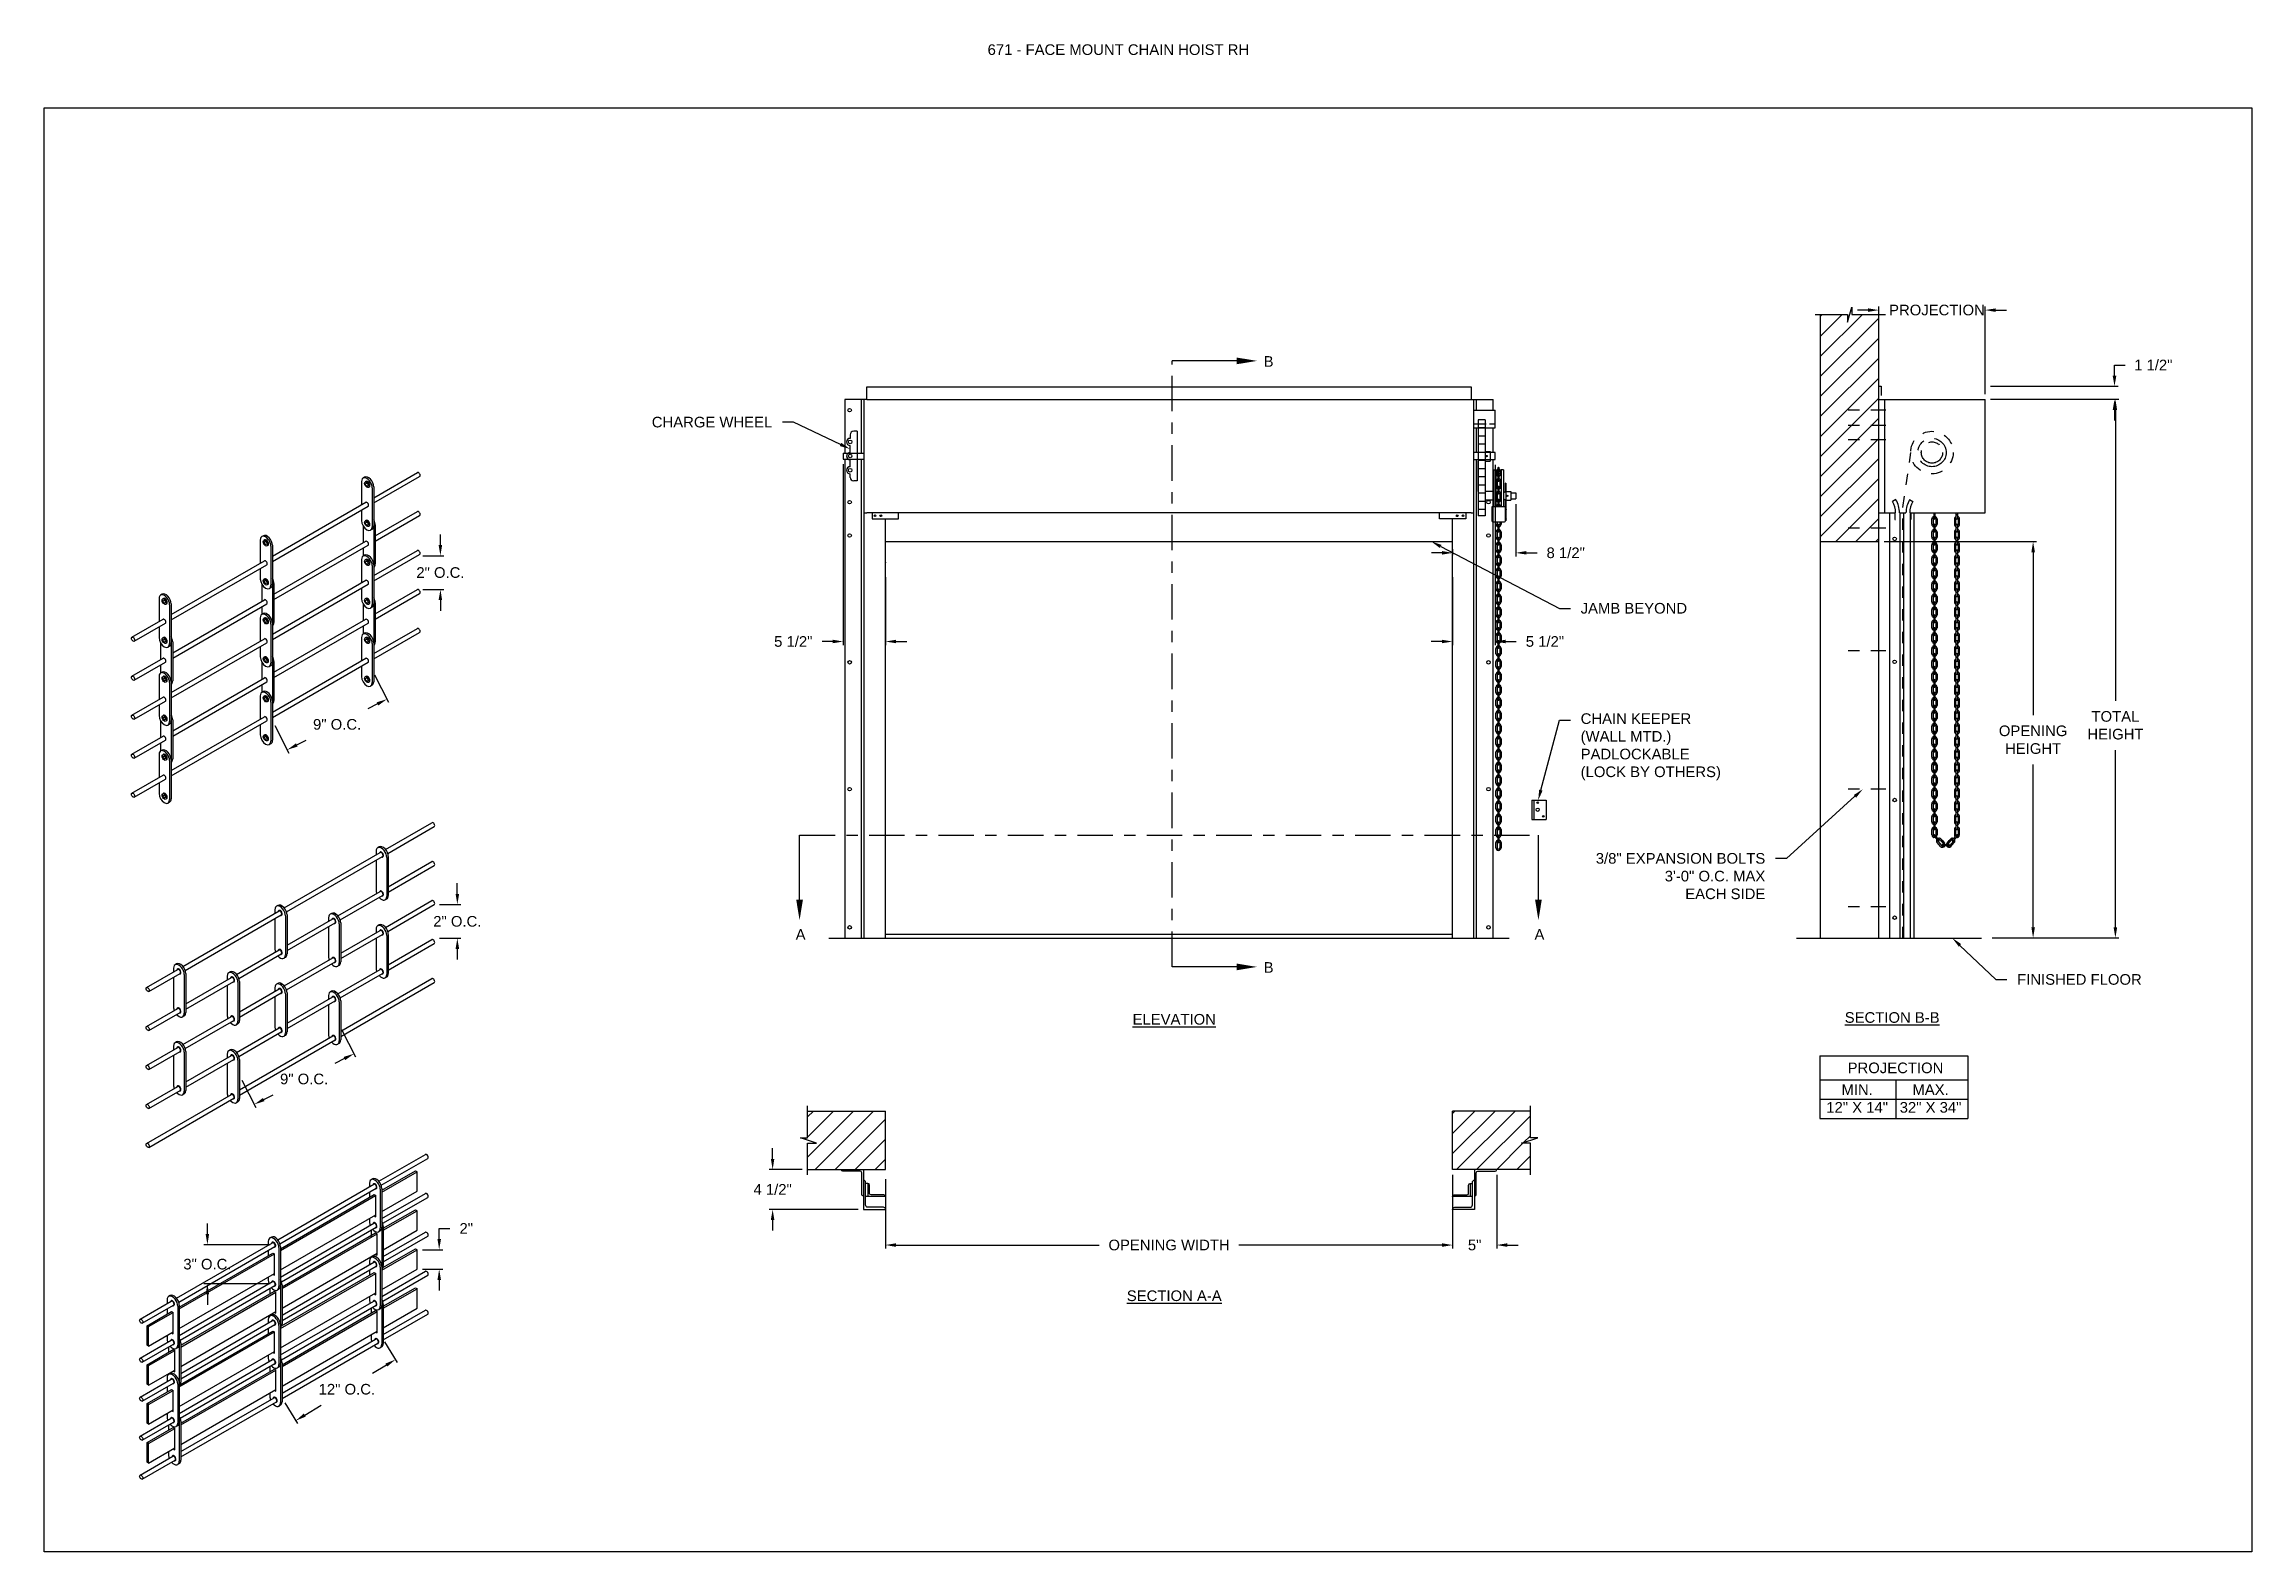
# Model space of a CAD drawing. Header units: inches. Extents: x 169.6 to 213.8, y 195 to 266.5.
# Drawn here: x 194.28 to 213.75, y 214.74 to 228.03 of the extents above; entities that cross this region are included whole.
import ezdxf
from ezdxf import colors
from ezdxf.entities.mleader import LeaderData, LeaderLine
from ezdxf.math import Vec2, Vec3

# ---------------------------------------------------------------- set-up
doc = ezdxf.new("R2010")
doc.units = ezdxf.units.IN
doc.header["$LTSCALE"] = 0.25
doc.header["$MEASUREMENT"] = 0
for name, pattern in [('CENTER', [2, 1.25, -0.25, 0.25, -0.25]), ('CENTER2', [1.125, 0.75, -0.125, 0.125, -0.125]), ('HIDDEN', [0.375, 0.25, -0.125])]:
    doc.linetypes.add(name, pattern=pattern)
for name, color, linetype in [('ANNOTATIONS', 1, 'Continuous'), ('CHAIN HOIST RH', 7, 'Continuous'), ('DETAILS', 4, 'Continuous'), ('SECTION CUTS', 6, 'CENTER')]:
    doc.layers.add(name, color=color, linetype=linetype)
doc.styles.add('ARIAL', font='arial.ttf', dxfattribs={"height": 0.09375})
doc.styles.get("Standard").update_dxf_attribs({"font": 'romans.shx'})
doc.dimstyles.new('STANDARD$0', dxfattribs={"dimtxt": 0.09375, "dimasz": 0.09375, "dimexe": 0.03125, "dimexo": 0.046875, "dimgap": 0.09, "dimtad": 0, "dimtih": 1, "dimtoh": 1, "dimdec": 4, "dimzin": 0, "dimdsep": 46, "dimtxsty": 'ARIAL', "dimcen": 0.09, "dimadec": 0, "dimazin": 0, "dimtfac": 1, "dimtdec": 4, "dimtofl": 0, "dimtmove": 0, "dimatfit": 1, "dimfxl": 1, "dimtolj": 1, "dimtzin": 0, "dimarcsym": 0})
pattern_1 = [(45, (8.0003, -38.43853), (-0.08838835, 0.08838835), [])]

msp = doc.modelspace()

# ---------------------------------------------------------------- texts
at = {"layer": 'ANNOTATIONS', "insert": (202.60373, 228.02965), "char_height": 0.09375, "width": 4.6220629, "attachment_point": 1, "line_spacing_factor": 0.86134, "style": 'ARIAL'}
msp.add_mtext('671 - FACE MOUNT CHAIN HOIST RH', dxfattribs=at)
at = {"layer": 'ANNOTATIONS', "char_height": 0.09375, "attachment_point": 2, "style": 'ARIAL'}
for s, insert, width in [('{\\LELEVATION}', (204.24975, 219.47864), 3.0834986), ('{\\LSECTION B-B}', (210.58116, 219.4946), 1.3823677), ('{\\LSECTION A-A}', (204.24975, 217.04081), 1.3823677)]:
    msp.add_mtext(s, dxfattribs=dict(at, insert=insert, width=width))
for s, width, insert in [('PROJECTION ', 1.7594917, (210.61045, 219.05028)), ('MIN.\\P12" X 14" ', 0.6711642, (210.27233, 218.85829)), ('MAX.\\P32" X 34"', 0.6567117, (210.91976, 218.85829))]:
    msp.add_mtext_dynamic_manual_height_columns(s, width=width, gutter_width=1.36268, heights=[0], dxfattribs=dict(at, insert=insert))
at = {"layer": 'SECTION CUTS', "style": 'ARIAL'}
for s, p in [('B', (205.03826, 225.18623)), ('A', (200.91094, 220.13313)), ('A', (207.42689, 220.13313)), ('B', (205.03826, 219.84202))]:
    msp.add_text(s, height=0.09375, dxfattribs=at).set_placement(p)

# ---------------------------------------------------------------- blocks, each defined once
blk = doc.blocks.new('*D42')
at = {"layer": 'ANNOTATIONS', "color": 0, "lineweight": -2, "transparency": 16777216}
for p, q in [((201.331, 224.326), (201.331, 222.732)), ((201.704, 223.33), (201.704, 222.732)), ((201.237, 222.763), (201.144, 222.763)), ((201.797, 222.763), (201.891, 222.763))]:
    blk.add_line(p, q, dxfattribs=at)
at = {"layer": 'ANNOTATIONS', "color": 0, "transparency": 16777216}
for points in [[(201.237, 222.779), (201.237, 222.748), (201.331, 222.763)], [(201.797, 222.779), (201.797, 222.748), (201.704, 222.763)]]:
    blk.add_solid(points, dxfattribs=at)
at = {"layer": 'defpoints', "color": 0, "transparency": 16777216}
for p in [(201.331, 224.373), (201.704, 223.377), (201.331, 222.763)]:
    blk.add_point(p, dxfattribs=at)
at = {"layer": 'ANNOTATIONS', "color": 0, "transparency": 16777216, "insert": (200.89, 222.763), "char_height": 0.0938, "attachment_point": 5, "style": 'ARIAL'}
blk.add_mtext('\\A1;5 1/2"', dxfattribs=at)
blk = doc.blocks.new('*D43')
at = {"layer": 'ANNOTATIONS', "color": 0, "lineweight": -2, "transparency": 16777216}
for p, q in [((207.079, 224.32), (207.079, 222.732)), ((206.704, 223.33), (206.704, 222.732)), ((206.61, 222.763), (206.516, 222.763)), ((207.172, 222.763), (207.266, 222.763))]:
    blk.add_line(p, q, dxfattribs=at)
at = {"layer": 'ANNOTATIONS', "color": 0, "transparency": 16777216}
for points in [[(206.61, 222.779), (206.61, 222.748), (206.704, 222.763)], [(207.172, 222.779), (207.172, 222.748), (207.079, 222.763)]]:
    blk.add_solid(points, dxfattribs=at)
at = {"layer": 'defpoints', "color": 0, "transparency": 16777216}
for p in [(207.079, 224.367), (206.704, 223.377), (206.704, 222.763)]:
    blk.add_point(p, dxfattribs=at)
at = {"layer": 'ANNOTATIONS', "color": 0, "transparency": 16777216, "insert": (207.519, 222.763), "char_height": 0.0938, "attachment_point": 5, "style": 'ARIAL'}
blk.add_mtext('\\A1;5 1/2"', dxfattribs=at)
blk = doc.blocks.new('*D38')
at = {"layer": 'ANNOTATIONS', "color": 0, "lineweight": -2, "transparency": 16777216}
for p, q in [((200.708, 218.201), (200.708, 218.295)), ((200.969, 218.107), (200.677, 218.107)), ((201.461, 217.755), (200.677, 217.755)), ((200.708, 217.662), (200.708, 217.568))]:
    blk.add_line(p, q, dxfattribs=at)
at = {"layer": 'ANNOTATIONS', "color": 0, "transparency": 16777216}
for points in [[(200.692, 218.201), (200.723, 218.201), (200.708, 218.107)], [(200.692, 217.662), (200.723, 217.662), (200.708, 217.755)]]:
    blk.add_solid(points, dxfattribs=at)
at = {"layer": 'defpoints', "color": 0, "transparency": 16777216}
for p in [(201.016, 218.107), (200.708, 217.755), (201.508, 217.755)]:
    blk.add_point(p, dxfattribs=at)
at = {"layer": 'ANNOTATIONS', "color": 0, "transparency": 16777216, "insert": (200.708, 217.931), "char_height": 0.0938, "attachment_point": 5, "style": 'ARIAL'}
blk.add_mtext('\\A1;4 1/2"', dxfattribs=at)
blk = doc.blocks.new('*D39')
at = {"layer": 'ANNOTATIONS', "color": 0, "lineweight": -2, "transparency": 16777216}
for p, q in [((206.704, 218.06), (206.704, 217.41)), ((207.094, 218.06), (207.094, 217.41)), ((206.61, 217.441), (206.516, 217.441)), ((207.188, 217.441), (207.282, 217.441))]:
    blk.add_line(p, q, dxfattribs=at)
at = {"layer": 'ANNOTATIONS', "color": 0, "transparency": 16777216}
for points in [[(206.61, 217.457), (206.61, 217.425), (206.704, 217.441)], [(207.188, 217.457), (207.188, 217.425), (207.094, 217.441)]]:
    blk.add_solid(points, dxfattribs=at)
at = {"layer": 'defpoints', "color": 0, "transparency": 16777216}
for p in [(206.704, 218.107), (207.094, 218.107), (207.094, 217.441)]:
    blk.add_point(p, dxfattribs=at)
at = {"layer": 'ANNOTATIONS', "color": 0, "transparency": 16777216, "insert": (206.899, 217.441), "char_height": 0.0938, "attachment_point": 5, "style": 'ARIAL'}
blk.add_mtext('\\A1;5"', dxfattribs=at)
blk = doc.blocks.new('*D40')
at = {"layer": 'ANNOTATIONS', "color": 0, "lineweight": -2, "transparency": 16777216}
for p, q in [((210.369, 225.686), (210.276, 225.686)), ((210.463, 225.06), (210.463, 225.717)), ((211.401, 224.945), (211.401, 225.717)), ((211.494, 225.686), (211.588, 225.686))]:
    blk.add_line(p, q, dxfattribs=at)
at = {"layer": 'ANNOTATIONS', "color": 0, "transparency": 16777216}
for points in [[(210.369, 225.701), (210.369, 225.67), (210.463, 225.686)], [(211.494, 225.701), (211.494, 225.67), (211.401, 225.686)]]:
    blk.add_solid(points, dxfattribs=at)
at = {"layer": 'defpoints', "color": 0, "transparency": 16777216}
for p in [(211.401, 225.686), (210.463, 225.014), (211.401, 224.899)]:
    blk.add_point(p, dxfattribs=at)
at = {"layer": 'ANNOTATIONS', "color": 0, "transparency": 16777216, "insert": (210.976, 225.686), "char_height": 0.09375, "attachment_point": 5, "style": 'ARIAL'}
blk.add_mtext('\\A1;PROJECTION', dxfattribs=at)
blk = doc.blocks.new('*D41')
at = {"layer": 'ANNOTATIONS', "color": 0, "lineweight": -2, "transparency": 16777216}
for p, q in [((212.542, 225.107), (212.542, 225.201)), ((212.542, 225.201), (212.636, 225.201)), ((211.448, 225.014), (212.573, 225.014)), ((211.448, 224.899), (212.573, 224.899)), ((212.542, 224.805), (212.542, 224.711))]:
    blk.add_line(p, q, dxfattribs=at)
at = {"layer": 'ANNOTATIONS', "color": 0, "transparency": 16777216}
for points in [[(212.526, 225.107), (212.558, 225.107), (212.542, 225.014)], [(212.526, 224.805), (212.558, 224.805), (212.542, 224.899)]]:
    blk.add_solid(points, dxfattribs=at)
at = {"layer": 'defpoints', "color": 0, "transparency": 16777216}
for p in [(211.401, 225.014), (211.401, 224.899), (212.542, 225.014)]:
    blk.add_point(p, dxfattribs=at)
at = {"layer": 'ANNOTATIONS', "color": 0, "transparency": 16777216, "insert": (212.884, 225.201), "char_height": 0.0938, "attachment_point": 5, "style": 'ARIAL'}
blk.add_mtext('\\A1;1 1/2"', dxfattribs=at)
blk = doc.blocks.new('*D44')
at = {"layer": 'ANNOTATIONS', "color": 0, "lineweight": -2, "transparency": 16777216}
for p, q in [((210.51, 223.645), (211.855, 223.645)), ((211.824, 223.551), (211.824, 222.114)), ((211.824, 220.242), (211.824, 221.679)), ((211.463, 220.149), (211.855, 220.149))]:
    blk.add_line(p, q, dxfattribs=at)
at = {"layer": 'ANNOTATIONS', "color": 0, "transparency": 16777216}
for points in [[(211.809, 223.551), (211.84, 223.551), (211.824, 223.645)], [(211.809, 220.242), (211.84, 220.242), (211.824, 220.149)]]:
    blk.add_solid(points, dxfattribs=at)
at = {"layer": 'defpoints', "color": 0, "transparency": 16777216}
for p in [(210.463, 223.645), (211.824, 223.645), (211.416, 220.149)]:
    blk.add_point(p, dxfattribs=at)
at = {"layer": 'ANNOTATIONS', "color": 0, "transparency": 16777216, "insert": (211.824, 221.897), "char_height": 0.09375, "attachment_point": 5, "style": 'ARIAL'}
blk.add_mtext('\\A1;OPENING \\PHEIGHT', dxfattribs=at)
blk = doc.blocks.new('*D45')
at = {"layer": 'ANNOTATIONS', "color": 0, "lineweight": -2, "transparency": 16777216}
for p, q in [((211.448, 224.899), (212.581, 224.899)), ((212.55, 224.805), (212.55, 222.241)), ((212.55, 220.242), (212.55, 221.806)), ((211.463, 220.149), (212.581, 220.149))]:
    blk.add_line(p, q, dxfattribs=at)
at = {"layer": 'ANNOTATIONS', "color": 0, "transparency": 16777216}
for points in [[(212.534, 224.805), (212.565, 224.805), (212.55, 224.899)], [(212.534, 220.242), (212.565, 220.242), (212.55, 220.149)]]:
    blk.add_solid(points, dxfattribs=at)
at = {"layer": 'defpoints', "color": 0, "transparency": 16777216}
for p in [(211.401, 224.899), (211.416, 220.149), (212.55, 220.149)]:
    blk.add_point(p, dxfattribs=at)
at = {"layer": 'ANNOTATIONS', "color": 0, "transparency": 16777216, "insert": (212.55, 222.024), "char_height": 0.0938, "attachment_point": 5, "style": 'ARIAL'}
blk.add_mtext('\\A1;TOTAL\\PHEIGHT', dxfattribs=at)
blk = doc.blocks.new('*D46')
at = {"layer": 'ANNOTATIONS', "color": 0, "lineweight": -2, "transparency": 16777216}
for p, q in [((201.704, 218.021), (201.704, 217.41)), ((206.704, 217.488), (206.704, 217.472)), ((201.797, 217.441), (203.587, 217.441)), ((206.61, 217.441), (204.82, 217.441))]:
    blk.add_line(p, q, dxfattribs=at)
at = {"layer": 'ANNOTATIONS', "color": 0, "transparency": 16777216}
for points in [[(201.797, 217.457), (201.797, 217.425), (201.704, 217.441)], [(206.61, 217.457), (206.61, 217.425), (206.704, 217.441)]]:
    blk.add_solid(points, dxfattribs=at)
at = {"layer": 'defpoints', "color": 0, "transparency": 16777216}
for p in [(201.704, 218.068), (206.704, 217.441), (206.704, 217.441)]:
    blk.add_point(p, dxfattribs=at)
at = {"layer": 'ANNOTATIONS', "color": 0, "transparency": 16777216, "insert": (204.204, 217.441), "char_height": 0.09375, "attachment_point": 5, "style": 'ARIAL'}
blk.add_mtext('\\A1;OPENING WIDTH', dxfattribs=at)
blk = doc.blocks.new('*D47')
at = {"layer": 'ANNOTATIONS', "color": 0, "lineweight": -2, "transparency": 16777216}
for p, q in [((207.261, 223.975), (207.261, 223.514)), ((206.612, 223.545), (206.519, 223.545)), ((206.706, 223.524), (206.706, 223.577)), ((207.355, 223.545), (207.449, 223.545))]:
    blk.add_line(p, q, dxfattribs=at)
at = {"layer": 'ANNOTATIONS', "color": 0, "transparency": 16777216}
for points in [[(206.612, 223.561), (206.612, 223.53), (206.706, 223.545)], [(207.355, 223.561), (207.355, 223.53), (207.261, 223.545)]]:
    blk.add_solid(points, dxfattribs=at)
at = {"layer": 'defpoints', "color": 0, "transparency": 16777216}
for p in [(207.261, 224.022), (207.261, 223.545), (206.706, 223.477)]:
    blk.add_point(p, dxfattribs=at)
at = {"layer": 'ANNOTATIONS', "color": 0, "transparency": 16777216, "insert": (207.702, 223.545), "char_height": 0.0938, "attachment_point": 5, "style": 'ARIAL'}
blk.add_mtext('\\A1;8 1/2"', dxfattribs=at)
blk = doc.blocks.new('*D82')
at = {"layer": 'ANNOTATIONS', "color": 0, "lineweight": -2, "transparency": 16777216}
for p, q in [((197.198, 222.47), (197.321, 222.227)), ((197.223, 222.213), (197.139, 222.17)), ((196.318, 222.023), (196.441, 221.78)), ((196.511, 221.851), (196.594, 221.893))]:
    blk.add_line(p, q, dxfattribs=at)
at = {"layer": 'ANNOTATIONS', "color": 0, "transparency": 16777216}
for points in [[(197.216, 222.227), (197.23, 222.199), (197.307, 222.255)], [(196.504, 221.865), (196.518, 221.837), (196.427, 221.808)]]:
    blk.add_solid(points, dxfattribs=at)
at = {"layer": 'defpoints', "color": 0, "transparency": 16777216}
for p in [(197.176, 222.512), (197.307, 222.255), (196.297, 222.065)]:
    blk.add_point(p, dxfattribs=at)
at = {"layer": 'ANNOTATIONS', "color": 0, "transparency": 16777216, "insert": (196.867, 222.032), "char_height": 0.09375, "attachment_point": 5, "style": 'ARIAL'}
blk.add_mtext('\\A1;9" O.C.', dxfattribs=at)
blk = doc.blocks.new('*D83')
at = {"layer": 'ANNOTATIONS', "color": 0, "lineweight": -2, "transparency": 16777216}
for p, q in [((197.622, 223.52), (197.809, 223.52)), ((197.778, 223.613), (197.778, 223.707)), ((197.622, 223.222), (197.809, 223.222)), ((197.778, 223.129), (197.778, 223.035))]:
    blk.add_line(p, q, dxfattribs=at)
at = {"layer": 'ANNOTATIONS', "color": 0, "transparency": 16777216}
for points in [[(197.762, 223.613), (197.793, 223.613), (197.778, 223.52)], [(197.762, 223.129), (197.793, 223.129), (197.778, 223.222)]]:
    blk.add_solid(points, dxfattribs=at)
at = {"layer": 'defpoints', "color": 0, "transparency": 16777216}
for p in [(197.575, 223.52), (197.778, 223.52), (197.575, 223.222)]:
    blk.add_point(p, dxfattribs=at)
at = {"layer": 'ANNOTATIONS', "color": 0, "transparency": 16777216, "insert": (197.778, 223.371), "char_height": 0.09375, "attachment_point": 5, "style": 'ARIAL'}
blk.add_mtext('\\A1;2" O.C.', dxfattribs=at)
blk = doc.blocks.new('*D94')
at = {"layer": 'ANNOTATIONS', "color": 0, "lineweight": -2, "transparency": 16777216}
for p, q in [((196.907, 219.343), (197.03, 219.1)), ((196.932, 219.086), (196.848, 219.043)), ((196.027, 218.896), (196.15, 218.653)), ((196.22, 218.724), (196.303, 218.766))]:
    blk.add_line(p, q, dxfattribs=at)
at = {"layer": 'ANNOTATIONS', "color": 0, "transparency": 16777216}
for points in [[(196.925, 219.1), (196.939, 219.072), (197.016, 219.128)], [(196.213, 218.738), (196.227, 218.71), (196.136, 218.681)]]:
    blk.add_solid(points, dxfattribs=at)
at = {"layer": 'defpoints', "color": 0, "transparency": 16777216}
for p in [(196.885, 219.385), (197.016, 219.128), (196.006, 218.938)]:
    blk.add_point(p, dxfattribs=at)
at = {"layer": 'ANNOTATIONS', "color": 0, "transparency": 16777216, "insert": (196.576, 218.905), "char_height": 0.09375, "attachment_point": 5, "style": 'ARIAL'}
blk.add_mtext('\\A1;9" O.C.', dxfattribs=at)
blk = doc.blocks.new('*D95')
at = {"layer": 'ANNOTATIONS', "color": 0, "lineweight": -2, "transparency": 16777216}
for p, q in [((197.927, 220.538), (197.927, 220.631)), ((197.771, 220.444), (197.958, 220.444)), ((197.771, 220.147), (197.958, 220.147)), ((197.927, 220.053), (197.927, 219.959))]:
    blk.add_line(p, q, dxfattribs=at)
at = {"layer": 'ANNOTATIONS', "color": 0, "transparency": 16777216}
for points in [[(197.912, 220.538), (197.943, 220.538), (197.927, 220.444)], [(197.912, 220.053), (197.943, 220.053), (197.927, 220.147)]]:
    blk.add_solid(points, dxfattribs=at)
at = {"layer": 'defpoints', "color": 0, "transparency": 16777216}
for p in [(197.724, 220.444), (197.927, 220.444), (197.724, 220.147)]:
    blk.add_point(p, dxfattribs=at)
at = {"layer": 'ANNOTATIONS', "color": 0, "transparency": 16777216, "insert": (197.927, 220.295), "char_height": 0.09375, "attachment_point": 5, "style": 'ARIAL'}
blk.add_mtext('\\A1;2" O.C.', dxfattribs=at)
blk = doc.blocks.new('*D107')
at = {"layer": 'ANNOTATIONS', "color": 0, "lineweight": -2, "transparency": 16777216}
for p, q in [((197.285, 216.588), (197.398, 216.405)), ((197.301, 216.382), (197.179, 216.307)), ((196.406, 216.049), (196.518, 215.866)), ((196.582, 215.941), (196.727, 216.03))]:
    blk.add_line(p, q, dxfattribs=at)
at = {"layer": 'ANNOTATIONS', "color": 0, "transparency": 16777216}
for points in [[(197.293, 216.396), (197.309, 216.369), (197.381, 216.431)], [(196.573, 215.955), (196.59, 215.928), (196.502, 215.892)]]:
    blk.add_solid(points, dxfattribs=at)
at = {"layer": 'defpoints', "color": 0, "transparency": 16777216}
for p in [(197.261, 216.628), (197.381, 216.431), (196.381, 216.089)]:
    blk.add_point(p, dxfattribs=at)
at = {"layer": 'ANNOTATIONS', "color": 0, "transparency": 16777216, "insert": (196.953, 216.169), "char_height": 0.09375, "attachment_point": 5, "style": 'ARIAL'}
blk.add_mtext('\\A1;12" O.C.', dxfattribs=at)
blk = doc.blocks.new('*D108')
at = {"layer": 'ANNOTATIONS', "color": 0, "lineweight": -2, "transparency": 16777216}
for p, q in [((197.767, 217.494), (197.767, 217.588)), ((197.767, 217.588), (197.861, 217.588)), ((197.619, 217.4), (197.798, 217.4)), ((197.619, 217.228), (197.798, 217.228)), ((197.767, 217.134), (197.767, 217.04))]:
    blk.add_line(p, q, dxfattribs=at)
at = {"layer": 'ANNOTATIONS', "color": 0, "transparency": 16777216}
for points in [[(197.752, 217.494), (197.783, 217.494), (197.767, 217.4)], [(197.752, 217.134), (197.783, 217.134), (197.767, 217.228)]]:
    blk.add_solid(points, dxfattribs=at)
at = {"layer": 'defpoints', "color": 0, "transparency": 16777216}
for p in [(197.572, 217.4), (197.767, 217.4), (197.572, 217.228)]:
    blk.add_point(p, dxfattribs=at)
at = {"layer": 'ANNOTATIONS', "color": 0, "transparency": 16777216, "insert": (198.006, 217.588), "char_height": 0.0938, "attachment_point": 5, "style": 'ARIAL'}
blk.add_mtext('\\A1;2"', dxfattribs=at)
blk = doc.blocks.new('*D106')
at = {"layer": 'ANNOTATIONS', "color": 0, "lineweight": -2, "transparency": 16777216}
for p, q in [((195.723, 217.538), (195.723, 217.632)), ((196.277, 217.444), (195.691, 217.444)), ((196.277, 217.1), (195.691, 217.1)), ((195.723, 217.007), (195.723, 216.913))]:
    blk.add_line(p, q, dxfattribs=at)
at = {"layer": 'ANNOTATIONS', "color": 0, "transparency": 16777216}
for points in [[(195.707, 217.538), (195.738, 217.538), (195.723, 217.444)], [(195.707, 217.007), (195.738, 217.007), (195.723, 217.1)]]:
    blk.add_solid(points, dxfattribs=at)
at = {"layer": 'defpoints', "color": 0, "transparency": 16777216}
for p in [(196.324, 217.444), (195.723, 217.1), (196.324, 217.1)]:
    blk.add_point(p, dxfattribs=at)
at = {"layer": 'ANNOTATIONS', "color": 0, "transparency": 16777216, "insert": (195.723, 217.272), "char_height": 0.09375, "attachment_point": 5, "style": 'ARIAL'}
blk.add_mtext('\\A1;3" O.C.', dxfattribs=at)

# ---------------------------------------------------------------- dimensions: what is measured, and where the dimension line sits
at = {"layer": 'ANNOTATIONS'}
for base, p1, p2, text, picture, middle in [((211.40067, 225.68587), (210.46317, 225.0136), (211.40067, 224.89855), 'PROJECTION', '*D40', (210.97598, 225.68587)), ((207.26112, 223.54547), (206.70602, 223.47673), (207.26112, 224.02191), '8 1/2"', '*D47', (207.70179, 223.54547)), ((207.09449, 217.44098), (206.70373, 218.10708), (207.09449, 218.10708), '5"', '*D39', (206.89911, 217.44098))]:
    dim = msp.add_linear_dim(base=base, p1=p1, p2=p2, text=text, dimstyle='STANDARD$0', dxfattribs=at)
    dim.commit()
    dim.dimension.update_dxf_attribs({"geometry": picture, "text_midpoint": middle, "dimtype": 160})
for base, p1, p2, text, picture, middle in [((212.54193, 225.0136), (211.40067, 224.89855), (211.40067, 225.0136), '1 1/2"', '*D41', (212.88437, 225.2011)), ((197.77777, 223.51973), (197.57463, 223.22249), (197.57463, 223.51973), '2" O.C.', '*D83', (197.77777, 223.37111)), ((211.82424, 223.64519), (211.4163, 220.14855), (210.46317, 223.64519), 'OPENING \\PHEIGHT', '*D44', (211.82424, 221.89687)), ((197.9272, 220.44379), (197.72407, 220.14655), (197.72407, 220.44379), '2" O.C.', '*D95', (197.9272, 220.29517)), ((195.72267, 217.10032), (196.32413, 217.44407), (196.32413, 217.10032), '3" O.C.', '*D106', (195.72267, 217.2722))]:
    dim = msp.add_linear_dim(base=base, p1=p1, p2=p2, angle=90, text=text, dimstyle='STANDARD$0', dxfattribs=at)
    dim.commit()
    dim.dimension.update_dxf_attribs({"geometry": picture, "text_midpoint": middle})
for base, p1, p2, angle, text, picture, middle, dimtype in [((212.54974, 220.14855), (211.40067, 224.89855), (211.4163, 220.14855), 90, 'TOTAL\\PHEIGHT', '*D45', (212.54974, 222.02355), 160), ((201.33102, 222.76335), (201.70373, 223.37673), (201.33102, 224.3726), 180, '5 1/2"', '*D42', (200.89042, 222.76335), 160), ((206.70373, 222.76335), (207.07873, 224.3673), (206.70373, 223.37668), 180, '5 1/2"', '*D43', (207.51933, 222.76335), 160), ((200.70778, 217.7554), (201.01623, 218.10708), (201.50835, 217.7554), 90, '4 1/2"', '*D38', (200.70778, 217.93124), 160), ((197.38118, 216.43132), (196.3813, 216.08864), (197.26091, 216.62761), 31.49751, '12" O.C.', '*D107', (196.95303, 216.16897), 161)]:
    dim = msp.add_linear_dim(base=base, p1=p1, p2=p2, angle=angle, text=text, dimstyle='STANDARD$0', dxfattribs=at)
    dim.commit()
    dim.dimension.update_dxf_attribs({"geometry": picture, "text_midpoint": middle, "dimtype": dimtype})
for p1, p2, distance, text, picture, middle in [((196.29672, 222.06467), (197.17633, 222.51177), -0.28764, '9" O.C.', '*D82', (196.86685, 222.03181)), ((196.00571, 218.93754), (196.88532, 219.38464), -0.28764, '9" O.C.', '*D94', (196.57585, 218.90468)), ((197.57238, 217.228), (197.57238, 217.40017), -0.19474, '2"', '*D108', (198.00555, 217.58767))]:
    dim = msp.add_aligned_dim(p1=p1, p2=p2, distance=distance, text=text, dimstyle='STANDARD$0', dxfattribs=at)
    dim.commit()
    dim.dimension.update_dxf_attribs({"geometry": picture, "text_midpoint": middle})
dim = msp.add_linear_dim(base=(206.70373, 217.44098), p1=(201.70373, 218.06802), p2=(206.70373, 217.44098), text='OPENING WIDTH', dimstyle='STANDARD$0', dxfattribs=at)
dim.commit()
dim.dimension.update_dxf_attribs({"geometry": '*D46', "text_midpoint": (204.20373, 217.44098)})

# ---------------------------------------------------------------- hatches: boundary and pattern name
at = {"layer": 'CHAIN HOIST RH', "linetype": 'Continuous'}
h = msp.add_hatch(dxfattribs=at)
h.set_pattern_fill('ANSI31', color=256, style=0)
h.set_pattern_definition([(45, (8.63474, -38.43853), (-0.088388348, 0.088388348), [])])
h.paths.add_polyline_path([(210.46317, 224.91232), (210.46317, 225.64691), (210.22668, 225.64691), (210.22668, 225.71157), (210.18826, 225.57821), (210.18826, 225.64691), (209.94755, 225.64691), (209.94755, 225.09661)])
h.paths.add_polyline_path([(209.94755, 225.09661), (209.94755, 223.64519), (210.46317, 223.64519), (210.46317, 224.89855), (210.46317, 224.91232)])
at = {"layer": 'CHAIN HOIST RH'}
h = msp.add_hatch(dxfattribs=at)
h.set_pattern_fill('ANSI31', color=256, style=0)
h.set_pattern_definition(pattern_1)
h.paths.add_polyline_path([(201.70373, 218.62271), (201.01623, 218.62271), (201.01623, 218.38551), (200.95212, 218.38551), (201.09419, 218.3386), (201.01623, 218.3386), (201.01623, 218.10708), (201.70373, 218.10708), (201.70373, 218.26959)])
h = msp.add_hatch(dxfattribs=at)
h.set_pattern_fill('ANSI31', color=256, style=0)
h.set_pattern_definition(pattern_1)
h.paths.add_polyline_path([(207.45533, 218.38551), (207.39123, 218.38551), (207.39123, 218.62271), (206.70373, 218.62271), (206.70373, 218.10708), (206.7219, 218.10708), (207.39123, 218.10708), (207.39123, 218.3386), (207.31326, 218.3386)])

# ---------------------------------------------------------------- linework, layer by layer
at = {"layer": 'ANNOTATIONS'}
for p, q in [((209.94176, 219.10971), (209.94176, 218.55834)), ((209.94176, 219.10971), (211.24953, 219.10971)), ((211.24953, 219.10971), (211.24953, 218.55834)), ((209.94176, 218.89824), (211.24953, 218.89824)), ((210.61461, 218.89824), (210.61461, 218.55834)), ((209.94176, 218.72829), (211.24953, 218.72829)), ((209.94176, 218.55834), (211.24953, 218.55834))]:
    msp.add_line(p, q, dxfattribs=at)
at = {"layer": 'CHAIN HOIST RH', "linetype": 'Continuous'}
for p, q in [((210.18826, 225.57821), (210.22668, 225.71157)), ((210.22668, 225.71157), (210.22668, 225.64691)), ((209.90116, 225.64691), (210.18826, 225.64691)), ((209.94755, 225.64691), (209.94755, 220.14855)), ((210.18826, 225.64691), (210.18826, 225.57821)), ((210.22668, 225.64691), (210.52187, 225.64691)), ((210.46317, 220.14855), (210.46317, 225.64691)), ((201.53967, 224.89855), (201.34408, 224.89855)), ((201.34408, 224.89855), (201.34408, 224.4245)), ((201.49279, 224.4245), (201.49279, 224.89855)), ((201.51623, 220.14855), (201.51623, 224.89855)), ((206.86779, 224.89855), (207.06338, 224.89855)), ((206.89123, 220.14855), (206.89123, 224.89855)), ((206.91467, 224.8048), (206.91467, 224.89855)), ((207.06338, 224.8048), (207.06338, 224.89855)), ((210.46317, 225.0136), (210.48458, 225.0136)), ((210.46317, 224.89855), (211.40067, 224.89855)), ((210.48458, 225.0136), (210.48458, 224.93134)), ((210.51595, 223.89855), (210.51595, 224.89855)), ((211.40067, 223.89855), (211.40067, 224.89855)), ((206.89123, 224.8048), (207.07873, 224.8048)), ((207.07873, 224.64855), (207.07873, 224.8048)), ((201.39123, 224.58605), (201.39123, 224.5548)), ((201.39123, 224.4298), (201.39123, 224.4923)), ((201.45373, 224.6173), (201.42248, 224.6173)), ((201.45373, 224.6173), (201.45373, 224.1798)), ((206.9995, 224.6798), (206.89123, 224.6798)), ((206.89123, 224.64855), (207.07873, 224.64855)), ((206.91467, 224.4298), (206.91467, 224.64855)), ((207.07873, 224.6798), (207.03075, 224.6798)), ((207.06338, 224.4298), (207.06338, 224.64855)), ((201.34408, 224.3726), (201.34408, 220.14855)), ((201.39123, 224.3048), (201.39123, 224.3673)), ((201.49279, 220.14855), (201.49279, 224.3726)), ((207.07873, 224.4298), (206.89123, 224.4298)), ((206.89123, 224.3673), (207.07873, 224.3673)), ((206.91467, 220.14855), (206.91467, 224.3673)), ((206.91696, 224.08718), (206.91696, 224.35503)), ((207.06338, 220.14855), (207.06338, 224.3673)), ((207.07873, 224.3673), (207.07873, 224.4298)), ((201.39123, 224.21105), (201.39123, 224.2423)), ((201.45373, 224.1798), (201.42248, 224.1798)), ((210.6137, 224.01414), (210.58479, 223.99716)), ((210.73453, 224.01414), (210.76344, 223.99716)), ((201.51623, 223.89855), (201.53967, 223.89855)), ((201.58687, 223.89855), (201.58687, 223.84613)), ((201.58687, 223.84613), (201.81767, 223.84613)), ((201.70373, 220.14855), (201.70373, 223.84613)), ((201.81767, 223.84613), (201.81767, 223.89855)), ((206.58978, 223.84613), (206.58978, 223.89855)), ((206.82059, 223.84613), (206.58978, 223.84613)), ((206.70373, 220.14855), (206.70373, 223.84613)), ((206.82059, 223.89855), (206.82059, 223.84613)), ((206.86779, 223.89855), (206.89123, 223.89855)), ((210.46317, 223.89855), (210.61161, 223.89855)), ((210.55713, 223.89855), (210.55713, 220.14855)), ((210.6038, 223.89855), (210.6038, 223.84005)), ((210.6038, 223.84005), (210.61161, 223.84005)), ((210.64514, 223.89855), (210.70308, 223.89855)), ((210.6484, 223.89855), (210.6484, 220.14855)), ((210.68193, 223.89855), (210.68193, 220.14855)), ((210.73661, 223.89855), (211.40067, 223.89855)), ((210.74442, 223.84005), (210.73661, 223.84005)), ((210.73988, 223.89855), (210.73988, 220.14855)), ((210.74442, 223.89855), (210.74442, 223.84005)), ((210.7734, 223.89855), (210.7734, 220.14855)), ((201.70373, 223.64519), (206.70373, 223.64519)), ((209.94755, 223.64519), (210.46317, 223.64519)), ((207.40451, 221.36499), (207.40451, 221.19311)), ((207.40451, 221.36499), (207.52951, 221.36499)), ((207.40451, 221.19311), (207.52951, 221.19311)), ((207.42013, 221.36499), (207.42013, 221.19311)), ((207.52951, 221.36499), (207.52951, 221.19311)), ((209.73819, 220.14855), (211.36942, 220.14855)), ((201.01623, 218.38551), (201.01623, 218.66958)), ((207.39123, 218.38551), (207.39123, 218.66958)), ((201.09419, 218.3386), (200.95212, 218.38551)), ((200.95212, 218.38551), (201.01623, 218.38551)), ((201.01623, 218.06021), (201.01623, 218.3386)), ((201.01623, 218.3386), (201.09419, 218.3386)), ((207.31326, 218.3386), (207.45533, 218.38551)), ((207.39123, 218.3386), (207.31326, 218.3386)), ((207.45533, 218.38551), (207.39123, 218.38551)), ((207.39123, 218.06021), (207.39123, 218.3386)), ((201.50835, 218.10708), (201.50835, 217.7554)), ((206.89911, 218.10708), (206.89911, 217.7554)), ((201.50835, 217.87263), (201.50835, 217.87263)), ((201.54742, 217.98495), (201.52788, 217.98495)), ((206.86003, 217.98495), (206.87957, 217.98495)), ((206.89911, 217.87263), (206.89911, 217.87263)), ((201.70373, 217.86772), (201.52788, 217.86772))]:
    msp.add_line(p, q, dxfattribs=at)
at = {"layer": 'CHAIN HOIST RH'}
for p, q in [((201.53967, 224.89855), (201.53967, 225.00988)), ((201.53967, 225.00988), (206.86779, 225.00988)), ((201.53967, 224.89855), (206.86779, 224.89855)), ((206.86779, 225.00988), (206.86779, 224.89855)), ((206.89123, 223.89855), (206.89123, 224.89855)), ((206.93048, 224.71904), (206.93048, 223.87099)), ((206.99267, 224.71904), (206.93048, 224.71904)), ((206.99267, 224.71904), (206.99267, 223.87099)), ((206.99267, 224.64743), (206.93048, 224.64743)), ((206.99267, 224.57543), (206.93048, 224.57543)), ((206.99267, 224.50343), (206.93048, 224.50343)), ((201.33102, 224.4245), (201.51623, 224.4245)), ((201.33102, 224.4245), (201.33102, 224.3726)), ((201.33102, 224.3726), (201.51623, 224.3726)), ((206.99267, 224.43143), (206.93048, 224.43143)), ((206.99267, 224.35943), (206.93048, 224.35943)), ((206.99267, 224.43787), (207.03638, 224.43787)), ((206.99267, 224.35503), (207.03638, 224.35503)), ((207.03638, 224.43787), (207.03638, 224.35503)), ((207.10357, 224.29464), (207.10357, 224.26488)), ((207.11467, 224.26488), (207.11467, 224.29464)), ((206.99267, 224.28743), (206.93048, 224.28743)), ((206.99267, 224.21543), (206.93048, 224.21543)), ((206.99267, 224.14343), (206.93048, 224.14343)), ((207.06427, 224.27706), (207.0862, 224.27706)), ((207.06427, 224.27706), (207.06427, 223.95087)), ((207.0862, 224.27706), (207.0862, 223.95087)), ((207.0973, 224.26112), (207.0973, 224.24487)), ((207.0973, 224.17717), (207.0973, 224.13075)), ((207.10357, 224.23954), (207.10357, 224.21316)), ((207.10357, 224.21316), (207.11467, 224.21316)), ((207.10357, 224.21226), (207.10357, 224.1825)), ((207.10357, 224.21226), (207.11467, 224.21226)), ((207.10357, 224.12542), (207.10357, 224.06838)), ((207.10357, 224.10143), (207.11467, 224.10143)), ((207.10357, 224.10053), (207.11467, 224.10053)), ((207.11467, 224.21316), (207.11467, 224.23954)), ((207.11467, 224.1825), (207.11467, 224.21226)), ((207.11467, 224.06838), (207.11467, 224.12542)), ((207.12094, 224.26112), (207.12094, 224.24487)), ((207.12094, 224.25229), (207.13204, 224.25229)), ((207.12094, 224.2514), (207.13204, 224.2514)), ((207.12094, 224.17717), (207.12094, 224.15935)), ((207.12094, 224.15935), (207.13204, 224.15935)), ((207.12094, 224.15845), (207.13204, 224.15845)), ((207.12094, 224.15845), (207.12094, 224.13075)), ((207.13204, 224.27706), (207.13204, 223.95087)), ((207.15396, 224.27706), (207.13204, 224.27706)), ((207.15396, 224.27706), (207.15396, 223.95087)), ((207.17061, 224.09047), (207.17061, 224.1591)), ((207.17506, 224.1591), (207.17061, 224.1591)), ((207.17506, 224.1591), (207.17506, 223.82609)), ((206.99267, 224.07143), (206.93048, 224.07143)), ((206.99267, 223.99943), (206.93048, 223.99943)), ((206.99267, 223.92743), (206.93048, 223.92743)), ((207.06427, 224.08718), (206.99267, 224.08718)), ((207.06427, 224.00855), (206.99267, 224.00855)), ((207.05029, 223.95087), (207.05029, 223.82842)), ((207.17061, 223.95087), (207.05029, 223.95087)), ((207.0973, 224.06305), (207.0973, 224.01663)), ((207.10357, 224.0113), (207.10357, 223.98491)), ((207.10357, 223.98491), (207.11467, 223.98491)), ((207.10357, 223.98401), (207.11467, 223.98401)), ((207.10357, 223.98401), (207.10357, 223.95426)), ((207.11467, 223.98491), (207.11467, 224.0113)), ((207.11467, 223.95426), (207.11467, 223.98401)), ((207.12094, 224.06305), (207.12094, 224.04522)), ((207.12094, 224.04522), (207.13204, 224.04522)), ((207.12094, 224.04432), (207.13204, 224.04432)), ((207.12094, 224.04432), (207.12094, 224.01663)), ((207.16086, 224.08072), (207.15396, 224.08072)), ((207.16086, 224.01501), (207.15396, 224.01501)), ((207.17061, 223.82842), (207.17061, 224.00526)), ((207.17506, 224.08718), (207.21877, 224.08718)), ((207.17506, 224.00855), (207.21877, 224.00855)), ((207.21877, 224.08718), (207.21877, 224.00855)), ((207.21877, 224.07381), (207.26112, 224.07381)), ((207.21877, 224.02191), (207.26112, 224.02191)), ((207.26112, 224.07381), (207.26112, 224.02191)), ((206.86779, 223.89855), (201.53967, 223.89855)), ((206.99267, 223.87099), (206.93048, 223.87099)), ((207.06004, 223.81867), (207.16086, 223.81867)), ((207.0862, 223.79729), (207.0862, 223.81867)), ((207.0862, 223.68316), (207.0862, 223.72959)), ((207.0973, 223.81867), (207.0973, 223.79729)), ((207.0973, 223.72959), (207.0973, 223.68316)), ((207.10357, 223.79196), (207.10357, 223.76557)), ((207.10357, 223.76557), (207.11467, 223.76557)), ((207.10357, 223.76467), (207.11467, 223.76467)), ((207.10357, 223.76467), (207.10357, 223.73492)), ((207.11467, 223.76557), (207.11467, 223.79196)), ((207.11467, 223.73492), (207.11467, 223.76467)), ((207.12094, 223.81867), (207.12094, 223.79729)), ((207.12094, 223.72959), (207.12094, 223.71176)), ((207.12094, 223.71176), (207.13204, 223.71176)), ((207.12094, 223.71086), (207.12094, 223.68316)), ((207.12094, 223.71086), (207.13204, 223.71086)), ((207.13204, 223.81867), (207.13204, 223.79729)), ((207.13204, 223.72959), (207.13204, 223.71176)), ((207.13204, 223.71086), (207.13204, 223.68316)), ((207.17061, 223.82785), (207.17061, 223.82609)), ((207.17506, 223.82609), (207.17061, 223.82609)), ((210.93068, 223.79729), (210.93068, 223.84371)), ((210.93068, 223.68316), (210.93068, 223.72959)), ((210.94178, 223.84371), (210.94178, 223.79729)), ((210.94178, 223.72959), (210.94178, 223.68316)), ((210.94805, 223.89855), (210.94805, 223.87969)), ((210.94805, 223.87969), (210.95915, 223.87969)), ((210.94805, 223.8788), (210.94805, 223.84904)), ((210.94805, 223.8788), (210.95915, 223.8788)), ((210.94805, 223.79196), (210.94805, 223.76557)), ((210.94805, 223.76557), (210.95915, 223.76557)), ((210.94805, 223.76467), (210.95915, 223.76467)), ((210.94805, 223.76467), (210.94805, 223.73492)), ((210.95915, 223.87969), (210.95915, 223.89855)), ((210.95915, 223.84904), (210.95915, 223.8788)), ((210.95915, 223.76557), (210.95915, 223.79196)), ((210.95915, 223.73492), (210.95915, 223.76467)), ((210.96542, 223.84371), (210.96542, 223.82588)), ((210.96542, 223.82588), (210.97652, 223.82588)), ((210.96542, 223.82498), (210.96542, 223.79729)), ((210.96542, 223.82498), (210.97652, 223.82498)), ((210.96542, 223.72959), (210.96542, 223.71176)), ((210.96542, 223.71176), (210.97652, 223.71176)), ((210.96542, 223.71086), (210.96542, 223.68316)), ((210.96542, 223.71086), (210.97652, 223.71086)), ((210.97652, 223.84371), (210.97652, 223.82588)), ((210.97652, 223.82498), (210.97652, 223.79729)), ((210.97652, 223.72959), (210.97652, 223.71176)), ((210.97652, 223.71086), (210.97652, 223.68316)), ((211.12956, 223.84371), (211.12956, 223.82588)), ((211.14066, 223.82588), (211.12956, 223.82588)), ((211.12956, 223.82498), (211.12956, 223.79729)), ((211.14066, 223.82498), (211.12956, 223.82498)), ((211.12956, 223.72959), (211.12956, 223.71176)), ((211.14066, 223.71176), (211.12956, 223.71176)), ((211.12956, 223.71086), (211.12956, 223.68316)), ((211.14066, 223.71086), (211.12956, 223.71086)), ((211.14066, 223.84371), (211.14066, 223.82588)), ((211.14066, 223.82498), (211.14066, 223.79729)), ((211.14066, 223.72959), (211.14066, 223.71176)), ((211.14066, 223.71086), (211.14066, 223.68316)), ((211.14693, 223.87969), (211.14693, 223.89855)), ((211.15803, 223.87969), (211.14693, 223.87969)), ((211.15803, 223.8788), (211.14693, 223.8788)), ((211.14693, 223.84904), (211.14693, 223.8788)), ((211.14693, 223.76557), (211.14693, 223.79196)), ((211.15803, 223.76557), (211.14693, 223.76557)), ((211.14693, 223.73492), (211.14693, 223.76467)), ((211.15803, 223.76467), (211.14693, 223.76467)), ((211.15803, 223.89855), (211.15803, 223.87969)), ((211.15803, 223.8788), (211.15803, 223.84904)), ((211.15803, 223.79196), (211.15803, 223.76557)), ((211.15803, 223.76467), (211.15803, 223.73492)), ((211.1643, 223.84371), (211.1643, 223.79729)), ((211.1643, 223.72959), (211.1643, 223.68316)), ((211.1754, 223.79729), (211.1754, 223.84371)), ((211.1754, 223.68316), (211.1754, 223.72959)), ((207.0862, 223.56904), (207.0862, 223.61547)), ((207.0973, 223.61547), (207.0973, 223.56904)), ((207.10357, 223.67783), (207.10357, 223.65145)), ((207.10357, 223.65145), (207.11467, 223.65145)), ((207.10357, 223.65055), (207.10357, 223.6208)), ((207.10357, 223.65055), (207.11467, 223.65055)), ((207.10357, 223.56371), (207.10357, 223.53733)), ((207.10357, 223.53733), (207.11467, 223.53733)), ((207.10357, 223.53643), (207.10357, 223.50667)), ((207.10357, 223.53643), (207.11467, 223.53643)), ((207.11467, 223.65145), (207.11467, 223.67783)), ((207.11467, 223.6208), (207.11467, 223.65055)), ((207.11467, 223.53733), (207.11467, 223.56371)), ((207.11467, 223.50667), (207.11467, 223.53643)), ((207.12094, 223.61547), (207.12094, 223.59764)), ((207.12094, 223.59764), (207.13204, 223.59764)), ((207.12094, 223.59674), (207.13204, 223.59674)), ((207.12094, 223.59674), (207.12094, 223.56904)), ((207.13204, 223.61547), (207.13204, 223.59764)), ((207.13204, 223.59674), (207.13204, 223.56904)), ((210.93068, 223.56904), (210.93068, 223.61547)), ((210.94178, 223.61547), (210.94178, 223.56904)), ((210.94805, 223.67783), (210.94805, 223.65145)), ((210.94805, 223.65145), (210.95915, 223.65145)), ((210.94805, 223.65055), (210.95915, 223.65055)), ((210.94805, 223.65055), (210.94805, 223.6208)), ((210.94805, 223.56371), (210.94805, 223.53733)), ((210.94805, 223.53733), (210.95915, 223.53733)), ((210.94805, 223.53643), (210.95915, 223.53643)), ((210.94805, 223.53643), (210.94805, 223.50667)), ((210.95915, 223.65145), (210.95915, 223.67783)), ((210.95915, 223.6208), (210.95915, 223.65055)), ((210.95915, 223.53733), (210.95915, 223.56371)), ((210.95915, 223.50667), (210.95915, 223.53643)), ((210.96542, 223.61547), (210.96542, 223.59764)), ((210.96542, 223.59764), (210.97652, 223.59764)), ((210.96542, 223.59674), (210.96542, 223.56904)), ((210.96542, 223.59674), (210.97652, 223.59674)), ((210.97652, 223.61547), (210.97652, 223.59764)), ((210.97652, 223.59674), (210.97652, 223.56904)), ((211.12956, 223.61547), (211.12956, 223.59764)), ((211.14066, 223.59764), (211.12956, 223.59764)), ((211.14066, 223.59674), (211.12956, 223.59674)), ((211.12956, 223.59674), (211.12956, 223.56904)), ((211.14066, 223.61547), (211.14066, 223.59764)), ((211.14066, 223.59674), (211.14066, 223.56904)), ((211.14693, 223.65145), (211.14693, 223.67783)), ((211.15803, 223.65145), (211.14693, 223.65145)), ((211.15803, 223.65055), (211.14693, 223.65055)), ((211.14693, 223.6208), (211.14693, 223.65055)), ((211.14693, 223.53733), (211.14693, 223.56371)), ((211.15803, 223.53733), (211.14693, 223.53733)), ((211.14693, 223.50667), (211.14693, 223.53643)), ((211.15803, 223.53643), (211.14693, 223.53643)), ((211.15803, 223.67783), (211.15803, 223.65145)), ((211.15803, 223.65055), (211.15803, 223.6208)), ((211.15803, 223.56371), (211.15803, 223.53733)), ((211.15803, 223.53643), (211.15803, 223.50667)), ((211.1643, 223.61547), (211.1643, 223.56904)), ((211.1754, 223.56904), (211.1754, 223.61547)), ((207.0862, 223.45492), (207.0862, 223.50134)), ((207.0862, 223.3408), (207.0862, 223.38722)), ((207.0973, 223.50134), (207.0973, 223.45492)), ((207.0973, 223.38722), (207.0973, 223.3408)), ((207.10357, 223.44959), (207.10357, 223.42321)), ((207.10357, 223.42321), (207.11467, 223.42321)), ((207.10357, 223.42231), (207.10357, 223.39255)), ((207.10357, 223.42231), (207.11467, 223.42231)), ((207.10357, 223.33547), (207.10357, 223.30909)), ((207.11467, 223.42321), (207.11467, 223.44959)), ((207.11467, 223.39255), (207.11467, 223.42231)), ((207.11467, 223.30909), (207.11467, 223.33547)), ((207.12094, 223.50134), (207.12094, 223.48352)), ((207.12094, 223.48352), (207.13204, 223.48352)), ((207.12094, 223.48262), (207.13204, 223.48262)), ((207.12094, 223.48262), (207.12094, 223.45492)), ((207.12094, 223.38722), (207.12094, 223.3694)), ((207.12094, 223.3694), (207.13204, 223.3694)), ((207.12094, 223.3685), (207.13204, 223.3685)), ((207.12094, 223.3685), (207.12094, 223.3408)), ((207.13204, 223.50134), (207.13204, 223.48352)), ((207.13204, 223.48262), (207.13204, 223.45492)), ((207.13204, 223.38722), (207.13204, 223.3694)), ((207.13204, 223.3685), (207.13204, 223.3408)), ((210.93068, 223.45492), (210.93068, 223.50134)), ((210.93068, 223.3408), (210.93068, 223.38722)), ((210.94178, 223.50134), (210.94178, 223.45492)), ((210.94178, 223.38722), (210.94178, 223.3408)), ((210.94805, 223.44959), (210.94805, 223.42321)), ((210.94805, 223.42321), (210.95915, 223.42321)), ((210.94805, 223.42231), (210.94805, 223.39255)), ((210.94805, 223.42231), (210.95915, 223.42231)), ((210.94805, 223.33547), (210.94805, 223.30909)), ((210.95915, 223.42321), (210.95915, 223.44959)), ((210.95915, 223.39255), (210.95915, 223.42231)), ((210.95915, 223.30909), (210.95915, 223.33547)), ((210.96542, 223.50134), (210.96542, 223.48352)), ((210.96542, 223.48352), (210.97652, 223.48352)), ((210.96542, 223.48262), (210.97652, 223.48262)), ((210.96542, 223.48262), (210.96542, 223.45492)), ((210.96542, 223.38722), (210.96542, 223.3694)), ((210.96542, 223.3694), (210.97652, 223.3694)), ((210.96542, 223.3685), (210.97652, 223.3685)), ((210.96542, 223.3685), (210.96542, 223.3408)), ((210.97652, 223.50134), (210.97652, 223.48352)), ((210.97652, 223.48262), (210.97652, 223.45492)), ((210.97652, 223.38722), (210.97652, 223.3694)), ((210.97652, 223.3685), (210.97652, 223.3408)), ((211.12956, 223.50134), (211.12956, 223.48352)), ((211.14066, 223.48352), (211.12956, 223.48352)), ((211.14066, 223.48262), (211.12956, 223.48262)), ((211.12956, 223.48262), (211.12956, 223.45492)), ((211.12956, 223.38722), (211.12956, 223.3694)), ((211.14066, 223.3694), (211.12956, 223.3694)), ((211.14066, 223.3685), (211.12956, 223.3685)), ((211.12956, 223.3685), (211.12956, 223.3408)), ((211.14066, 223.50134), (211.14066, 223.48352)), ((211.14066, 223.48262), (211.14066, 223.45492)), ((211.14066, 223.38722), (211.14066, 223.3694)), ((211.14066, 223.3685), (211.14066, 223.3408)), ((211.14693, 223.42321), (211.14693, 223.44959)), ((211.15803, 223.42321), (211.14693, 223.42321)), ((211.15803, 223.42231), (211.14693, 223.42231)), ((211.14693, 223.39255), (211.14693, 223.42231)), ((211.14693, 223.30909), (211.14693, 223.33547)), ((211.15803, 223.44959), (211.15803, 223.42321)), ((211.15803, 223.42231), (211.15803, 223.39255)), ((211.15803, 223.33547), (211.15803, 223.30909)), ((211.1643, 223.50134), (211.1643, 223.45492)), ((211.1643, 223.38722), (211.1643, 223.3408)), ((211.1754, 223.45492), (211.1754, 223.50134)), ((211.1754, 223.3408), (211.1754, 223.38722)), ((207.0862, 223.22668), (207.0862, 223.2731)), ((207.0862, 223.11255), (207.0862, 223.15898)), ((207.0973, 223.2731), (207.0973, 223.22668)), ((207.0973, 223.15898), (207.0973, 223.11255)), ((207.10357, 223.30909), (207.11467, 223.30909)), ((207.10357, 223.30819), (207.10357, 223.27843)), ((207.10357, 223.30819), (207.11467, 223.30819)), ((207.10357, 223.22135), (207.10357, 223.19496)), ((207.10357, 223.19496), (207.11467, 223.19496)), ((207.10357, 223.19406), (207.11467, 223.19406)), ((207.10357, 223.19406), (207.10357, 223.16431)), ((207.11467, 223.27843), (207.11467, 223.30819)), ((207.11467, 223.19496), (207.11467, 223.22135)), ((207.11467, 223.16431), (207.11467, 223.19406)), ((207.12094, 223.2731), (207.12094, 223.25527)), ((207.12094, 223.25527), (207.13204, 223.25527)), ((207.12094, 223.25437), (207.13204, 223.25437)), ((207.12094, 223.25437), (207.12094, 223.22668)), ((207.12094, 223.15898), (207.12094, 223.14115)), ((207.12094, 223.14115), (207.13204, 223.14115)), ((207.12094, 223.14025), (207.12094, 223.11255)), ((207.12094, 223.14025), (207.13204, 223.14025)), ((207.13204, 223.2731), (207.13204, 223.25527)), ((207.13204, 223.25437), (207.13204, 223.22668)), ((207.13204, 223.15898), (207.13204, 223.14115)), ((207.13204, 223.14025), (207.13204, 223.11255)), ((210.93068, 223.22668), (210.93068, 223.2731)), ((210.93068, 223.11255), (210.93068, 223.15898)), ((210.94178, 223.2731), (210.94178, 223.22668)), ((210.94178, 223.15898), (210.94178, 223.11255)), ((210.94805, 223.30909), (210.95915, 223.30909)), ((210.94805, 223.30819), (210.94805, 223.27843)), ((210.94805, 223.30819), (210.95915, 223.30819)), ((210.94805, 223.22135), (210.94805, 223.19496)), ((210.94805, 223.19496), (210.95915, 223.19496)), ((210.94805, 223.19406), (210.94805, 223.16431)), ((210.94805, 223.19406), (210.95915, 223.19406)), ((210.95915, 223.27843), (210.95915, 223.30819)), ((210.95915, 223.19496), (210.95915, 223.22135)), ((210.95915, 223.16431), (210.95915, 223.19406)), ((210.96542, 223.2731), (210.96542, 223.25527)), ((210.96542, 223.25527), (210.97652, 223.25527)), ((210.96542, 223.25437), (210.97652, 223.25437)), ((210.96542, 223.25437), (210.96542, 223.22668)), ((210.96542, 223.15898), (210.96542, 223.14115)), ((210.96542, 223.14115), (210.97652, 223.14115)), ((210.96542, 223.14025), (210.96542, 223.11255)), ((210.96542, 223.14025), (210.97652, 223.14025)), ((210.97652, 223.2731), (210.97652, 223.25527)), ((210.97652, 223.25437), (210.97652, 223.22668)), ((210.97652, 223.15898), (210.97652, 223.14115)), ((210.97652, 223.14025), (210.97652, 223.11255)), ((211.12956, 223.2731), (211.12956, 223.25527)), ((211.14066, 223.25527), (211.12956, 223.25527)), ((211.12956, 223.25437), (211.12956, 223.22668)), ((211.14066, 223.25437), (211.12956, 223.25437)), ((211.12956, 223.15898), (211.12956, 223.14115)), ((211.14066, 223.14115), (211.12956, 223.14115)), ((211.12956, 223.14025), (211.12956, 223.11255)), ((211.14066, 223.14025), (211.12956, 223.14025)), ((211.14066, 223.2731), (211.14066, 223.25527)), ((211.14066, 223.25437), (211.14066, 223.22668)), ((211.14066, 223.15898), (211.14066, 223.14115)), ((211.14066, 223.14025), (211.14066, 223.11255)), ((211.15803, 223.30909), (211.14693, 223.30909)), ((211.14693, 223.27843), (211.14693, 223.30819)), ((211.15803, 223.30819), (211.14693, 223.30819)), ((211.14693, 223.19496), (211.14693, 223.22135)), ((211.15803, 223.19496), (211.14693, 223.19496)), ((211.15803, 223.19406), (211.14693, 223.19406)), ((211.14693, 223.16431), (211.14693, 223.19406)), ((211.15803, 223.30819), (211.15803, 223.27843)), ((211.15803, 223.22135), (211.15803, 223.19496)), ((211.15803, 223.19406), (211.15803, 223.16431)), ((211.1643, 223.2731), (211.1643, 223.22668)), ((211.1643, 223.15898), (211.1643, 223.11255)), ((211.1754, 223.22668), (211.1754, 223.2731)), ((211.1754, 223.11255), (211.1754, 223.15898)), ((207.0862, 222.99843), (207.0862, 223.04486)), ((207.0862, 222.88431), (207.0862, 222.93073)), ((207.0973, 223.04486), (207.0973, 222.99843)), ((207.0973, 222.93073), (207.0973, 222.88431)), ((207.10357, 223.10722), (207.10357, 223.08084)), ((207.10357, 223.08084), (207.11467, 223.08084)), ((207.10357, 223.07994), (207.11467, 223.07994)), ((207.10357, 223.07994), (207.10357, 223.05019)), ((207.10357, 222.9931), (207.10357, 222.96672)), ((207.10357, 222.96672), (207.11467, 222.96672)), ((207.10357, 222.96582), (207.11467, 222.96582)), ((207.10357, 222.96582), (207.10357, 222.93606)), ((207.11467, 223.08084), (207.11467, 223.10722)), ((207.11467, 223.05019), (207.11467, 223.07994)), ((207.11467, 222.96672), (207.11467, 222.9931)), ((207.11467, 222.93606), (207.11467, 222.96582)), ((207.12094, 223.04486), (207.12094, 223.02703)), ((207.12094, 223.02703), (207.13204, 223.02703)), ((207.12094, 223.02613), (207.12094, 222.99843)), ((207.12094, 223.02613), (207.13204, 223.02613)), ((207.12094, 222.93073), (207.12094, 222.91291)), ((207.13204, 223.04486), (207.13204, 223.02703)), ((207.13204, 223.02613), (207.13204, 222.99843)), ((207.13204, 222.93073), (207.13204, 222.91291)), ((210.93068, 222.99843), (210.93068, 223.04486)), ((210.93068, 222.88431), (210.93068, 222.93073)), ((210.94178, 223.04486), (210.94178, 222.99843)), ((210.94178, 222.93073), (210.94178, 222.88431)), ((210.94805, 223.10722), (210.94805, 223.08084)), ((210.94805, 223.08084), (210.95915, 223.08084)), ((210.94805, 223.07994), (210.95915, 223.07994)), ((210.94805, 223.07994), (210.94805, 223.05019)), ((210.94805, 222.9931), (210.94805, 222.96672)), ((210.94805, 222.96672), (210.95915, 222.96672)), ((210.94805, 222.96582), (210.95915, 222.96582)), ((210.94805, 222.96582), (210.94805, 222.93606)), ((210.95915, 223.08084), (210.95915, 223.10722)), ((210.95915, 223.05019), (210.95915, 223.07994)), ((210.95915, 222.96672), (210.95915, 222.9931)), ((210.95915, 222.93606), (210.95915, 222.96582)), ((210.96542, 223.04486), (210.96542, 223.02703)), ((210.96542, 223.02703), (210.97652, 223.02703)), ((210.96542, 223.02613), (210.96542, 222.99843)), ((210.96542, 223.02613), (210.97652, 223.02613)), ((210.96542, 222.93073), (210.96542, 222.91291)), ((210.97652, 223.04486), (210.97652, 223.02703)), ((210.97652, 223.02613), (210.97652, 222.99843)), ((210.97652, 222.93073), (210.97652, 222.91291)), ((211.12956, 223.04486), (211.12956, 223.02703)), ((211.14066, 223.02703), (211.12956, 223.02703)), ((211.12956, 223.02613), (211.12956, 222.99843)), ((211.14066, 223.02613), (211.12956, 223.02613)), ((211.12956, 222.93073), (211.12956, 222.91291)), ((211.14066, 223.04486), (211.14066, 223.02703)), ((211.14066, 223.02613), (211.14066, 222.99843)), ((211.14066, 222.93073), (211.14066, 222.91291)), ((211.14693, 223.08084), (211.14693, 223.10722)), ((211.15803, 223.08084), (211.14693, 223.08084)), ((211.14693, 223.05019), (211.14693, 223.07994)), ((211.15803, 223.07994), (211.14693, 223.07994)), ((211.14693, 222.96672), (211.14693, 222.9931)), ((211.15803, 222.96672), (211.14693, 222.96672)), ((211.15803, 222.96582), (211.14693, 222.96582)), ((211.14693, 222.93606), (211.14693, 222.96582)), ((211.15803, 223.10722), (211.15803, 223.08084)), ((211.15803, 223.07994), (211.15803, 223.05019)), ((211.15803, 222.9931), (211.15803, 222.96672)), ((211.15803, 222.96582), (211.15803, 222.93606)), ((211.1643, 223.04486), (211.1643, 222.99843)), ((211.1643, 222.93073), (211.1643, 222.88431)), ((211.1754, 222.99843), (211.1754, 223.04486)), ((211.1754, 222.88431), (211.1754, 222.93073)), ((207.0862, 222.77019), (207.0862, 222.81661)), ((207.0973, 222.81661), (207.0973, 222.77019)), ((207.10357, 222.87898), (207.10357, 222.8526)), ((207.10357, 222.8526), (207.11467, 222.8526)), ((207.10357, 222.8517), (207.11467, 222.8517)), ((207.10357, 222.8517), (207.10357, 222.82194)), ((207.10357, 222.76486), (207.10357, 222.73848)), ((207.10357, 222.73848), (207.11467, 222.73848)), ((207.10357, 222.73758), (207.10357, 222.70782)), ((207.10357, 222.73758), (207.11467, 222.73758)), ((207.11467, 222.8526), (207.11467, 222.87898)), ((207.11467, 222.82194), (207.11467, 222.8517)), ((207.11467, 222.73848), (207.11467, 222.76486)), ((207.11467, 222.70782), (207.11467, 222.73758)), ((207.12094, 222.91291), (207.13204, 222.91291)), ((207.12094, 222.91201), (207.12094, 222.88431)), ((207.12094, 222.91201), (207.13204, 222.91201)), ((207.12094, 222.81661), (207.12094, 222.79879)), ((207.12094, 222.79879), (207.13204, 222.79879)), ((207.12094, 222.79789), (207.12094, 222.77019)), ((207.12094, 222.79789), (207.13204, 222.79789)), ((207.13204, 222.91201), (207.13204, 222.88431)), ((207.13204, 222.81661), (207.13204, 222.79879)), ((207.13204, 222.79789), (207.13204, 222.77019)), ((210.93068, 222.77019), (210.93068, 222.81661)), ((210.94178, 222.81661), (210.94178, 222.77019)), ((210.94805, 222.87898), (210.94805, 222.8526)), ((210.94805, 222.8526), (210.95915, 222.8526)), ((210.94805, 222.8517), (210.95915, 222.8517)), ((210.94805, 222.8517), (210.94805, 222.82194)), ((210.94805, 222.76486), (210.94805, 222.73848)), ((210.94805, 222.73848), (210.95915, 222.73848)), ((210.94805, 222.73758), (210.94805, 222.70782)), ((210.94805, 222.73758), (210.95915, 222.73758)), ((210.95915, 222.8526), (210.95915, 222.87898)), ((210.95915, 222.82194), (210.95915, 222.8517)), ((210.95915, 222.73848), (210.95915, 222.76486)), ((210.95915, 222.70782), (210.95915, 222.73758)), ((210.96542, 222.91291), (210.97652, 222.91291)), ((210.96542, 222.91201), (210.96542, 222.88431)), ((210.96542, 222.91201), (210.97652, 222.91201)), ((210.96542, 222.81661), (210.96542, 222.79879)), ((210.96542, 222.79879), (210.97652, 222.79879)), ((210.96542, 222.79789), (210.96542, 222.77019)), ((210.96542, 222.79789), (210.97652, 222.79789)), ((210.97652, 222.91201), (210.97652, 222.88431)), ((210.97652, 222.81661), (210.97652, 222.79879)), ((210.97652, 222.79789), (210.97652, 222.77019)), ((211.14066, 222.91291), (211.12956, 222.91291)), ((211.14066, 222.91201), (211.12956, 222.91201)), ((211.12956, 222.91201), (211.12956, 222.88431)), ((211.12956, 222.81661), (211.12956, 222.79879)), ((211.14066, 222.79879), (211.12956, 222.79879)), ((211.14066, 222.79789), (211.12956, 222.79789)), ((211.12956, 222.79789), (211.12956, 222.77019)), ((211.14066, 222.91201), (211.14066, 222.88431)), ((211.14066, 222.81661), (211.14066, 222.79879)), ((211.14066, 222.79789), (211.14066, 222.77019)), ((211.14693, 222.8526), (211.14693, 222.87898)), ((211.15803, 222.8526), (211.14693, 222.8526)), ((211.14693, 222.82194), (211.14693, 222.8517)), ((211.15803, 222.8517), (211.14693, 222.8517)), ((211.14693, 222.73848), (211.14693, 222.76486)), ((211.15803, 222.73848), (211.14693, 222.73848)), ((211.14693, 222.70782), (211.14693, 222.73758)), ((211.15803, 222.73758), (211.14693, 222.73758)), ((211.15803, 222.87898), (211.15803, 222.8526)), ((211.15803, 222.8517), (211.15803, 222.82194)), ((211.15803, 222.76486), (211.15803, 222.73848)), ((211.15803, 222.73758), (211.15803, 222.70782)), ((211.1643, 222.81661), (211.1643, 222.77019)), ((211.1754, 222.77019), (211.1754, 222.81661)), ((207.0862, 222.65607), (207.0862, 222.70249)), ((207.0862, 222.54195), (207.0862, 222.58837)), ((207.0973, 222.70249), (207.0973, 222.65607)), ((207.0973, 222.58837), (207.0973, 222.54195)), ((207.10357, 222.65074), (207.10357, 222.62435)), ((207.10357, 222.62435), (207.11467, 222.62435)), ((207.10357, 222.62345), (207.10357, 222.5937)), ((207.10357, 222.62345), (207.11467, 222.62345)), ((207.11467, 222.62435), (207.11467, 222.65074)), ((207.11467, 222.5937), (207.11467, 222.62345)), ((207.12094, 222.70249), (207.12094, 222.68466)), ((207.12094, 222.68466), (207.13204, 222.68466)), ((207.12094, 222.68376), (207.13204, 222.68376)), ((207.12094, 222.68376), (207.12094, 222.65607)), ((207.12094, 222.58837), (207.12094, 222.57054)), ((207.12094, 222.57054), (207.13204, 222.57054)), ((207.12094, 222.56964), (207.13204, 222.56964)), ((207.12094, 222.56964), (207.12094, 222.54195)), ((207.13204, 222.70249), (207.13204, 222.68466)), ((207.13204, 222.68376), (207.13204, 222.65607)), ((207.13204, 222.58837), (207.13204, 222.57054)), ((207.13204, 222.56964), (207.13204, 222.54195)), ((210.93068, 222.65607), (210.93068, 222.70249)), ((210.93068, 222.54195), (210.93068, 222.58837)), ((210.94178, 222.70249), (210.94178, 222.65607)), ((210.94178, 222.58837), (210.94178, 222.54195)), ((210.94805, 222.65074), (210.94805, 222.62435)), ((210.94805, 222.62435), (210.95915, 222.62435)), ((210.94805, 222.62345), (210.94805, 222.5937)), ((210.94805, 222.62345), (210.95915, 222.62345)), ((210.95915, 222.62435), (210.95915, 222.65074)), ((210.95915, 222.5937), (210.95915, 222.62345)), ((210.96542, 222.70249), (210.96542, 222.68466)), ((210.96542, 222.68466), (210.97652, 222.68466)), ((210.96542, 222.68376), (210.97652, 222.68376)), ((210.96542, 222.68376), (210.96542, 222.65607)), ((210.96542, 222.58837), (210.96542, 222.57054)), ((210.96542, 222.57054), (210.97652, 222.57054)), ((210.96542, 222.56964), (210.97652, 222.56964)), ((210.96542, 222.56964), (210.96542, 222.54195)), ((210.97652, 222.70249), (210.97652, 222.68466)), ((210.97652, 222.68376), (210.97652, 222.65607)), ((210.97652, 222.58837), (210.97652, 222.57054)), ((210.97652, 222.56964), (210.97652, 222.54195)), ((211.12956, 222.70249), (211.12956, 222.68466)), ((211.14066, 222.68466), (211.12956, 222.68466)), ((211.14066, 222.68376), (211.12956, 222.68376)), ((211.12956, 222.68376), (211.12956, 222.65607)), ((211.12956, 222.58837), (211.12956, 222.57054)), ((211.14066, 222.57054), (211.12956, 222.57054)), ((211.14066, 222.56964), (211.12956, 222.56964)), ((211.12956, 222.56964), (211.12956, 222.54195)), ((211.14066, 222.70249), (211.14066, 222.68466)), ((211.14066, 222.68376), (211.14066, 222.65607)), ((211.14066, 222.58837), (211.14066, 222.57054)), ((211.14066, 222.56964), (211.14066, 222.54195)), ((211.14693, 222.62435), (211.14693, 222.65074)), ((211.15803, 222.62435), (211.14693, 222.62435)), ((211.15803, 222.62345), (211.14693, 222.62345)), ((211.14693, 222.5937), (211.14693, 222.62345)), ((211.15803, 222.65074), (211.15803, 222.62435)), ((211.15803, 222.62345), (211.15803, 222.5937)), ((211.1643, 222.70249), (211.1643, 222.65607)), ((211.1643, 222.58837), (211.1643, 222.54195)), ((211.1754, 222.65607), (211.1754, 222.70249)), ((211.1754, 222.54195), (211.1754, 222.58837)), ((207.0862, 222.42782), (207.0862, 222.47425)), ((207.0862, 222.3137), (207.0862, 222.36012)), ((207.0973, 222.47425), (207.0973, 222.42782)), ((207.0973, 222.36012), (207.0973, 222.3137)), ((207.10357, 222.53661), (207.10357, 222.51023)), ((207.10357, 222.51023), (207.11467, 222.51023)), ((207.10357, 222.50933), (207.11467, 222.50933)), ((207.10357, 222.50933), (207.10357, 222.47958)), ((207.10357, 222.42249), (207.10357, 222.39611)), ((207.10357, 222.39611), (207.11467, 222.39611)), ((207.10357, 222.39521), (207.10357, 222.36546)), ((207.10357, 222.39521), (207.11467, 222.39521)), ((207.11467, 222.51023), (207.11467, 222.53661)), ((207.11467, 222.47958), (207.11467, 222.50933)), ((207.11467, 222.39611), (207.11467, 222.42249)), ((207.11467, 222.36546), (207.11467, 222.39521)), ((207.12094, 222.47425), (207.12094, 222.45642)), ((207.12094, 222.45642), (207.13204, 222.45642)), ((207.12094, 222.45552), (207.12094, 222.42782)), ((207.12094, 222.45552), (207.13204, 222.45552)), ((207.12094, 222.36012), (207.12094, 222.3423)), ((207.13204, 222.47425), (207.13204, 222.45642)), ((207.13204, 222.45552), (207.13204, 222.42782)), ((207.13204, 222.36012), (207.13204, 222.3423)), ((210.93068, 222.42782), (210.93068, 222.47425)), ((210.93068, 222.3137), (210.93068, 222.36012)), ((210.94178, 222.47425), (210.94178, 222.42782)), ((210.94178, 222.36012), (210.94178, 222.3137)), ((210.94805, 222.53661), (210.94805, 222.51023)), ((210.94805, 222.51023), (210.95915, 222.51023)), ((210.94805, 222.50933), (210.95915, 222.50933)), ((210.94805, 222.50933), (210.94805, 222.47958)), ((210.94805, 222.42249), (210.94805, 222.39611)), ((210.94805, 222.39611), (210.95915, 222.39611)), ((210.94805, 222.39521), (210.94805, 222.36546)), ((210.94805, 222.39521), (210.95915, 222.39521)), ((210.95915, 222.51023), (210.95915, 222.53661)), ((210.95915, 222.47958), (210.95915, 222.50933)), ((210.95915, 222.39611), (210.95915, 222.42249)), ((210.95915, 222.36546), (210.95915, 222.39521)), ((210.96542, 222.47425), (210.96542, 222.45642)), ((210.96542, 222.45642), (210.97652, 222.45642)), ((210.96542, 222.45552), (210.96542, 222.42782)), ((210.96542, 222.45552), (210.97652, 222.45552)), ((210.96542, 222.36012), (210.96542, 222.3423)), ((210.97652, 222.47425), (210.97652, 222.45642)), ((210.97652, 222.45552), (210.97652, 222.42782)), ((210.97652, 222.36012), (210.97652, 222.3423)), ((211.12956, 222.47425), (211.12956, 222.45642)), ((211.14066, 222.45642), (211.12956, 222.45642)), ((211.14066, 222.45552), (211.12956, 222.45552)), ((211.12956, 222.45552), (211.12956, 222.42782)), ((211.12956, 222.36012), (211.12956, 222.3423)), ((211.14066, 222.47425), (211.14066, 222.45642)), ((211.14066, 222.45552), (211.14066, 222.42782)), ((211.14066, 222.36012), (211.14066, 222.3423)), ((211.14693, 222.51023), (211.14693, 222.53661)), ((211.15803, 222.51023), (211.14693, 222.51023)), ((211.14693, 222.47958), (211.14693, 222.50933)), ((211.15803, 222.50933), (211.14693, 222.50933)), ((211.14693, 222.39611), (211.14693, 222.42249)), ((211.15803, 222.39611), (211.14693, 222.39611)), ((211.14693, 222.36546), (211.14693, 222.39521)), ((211.15803, 222.39521), (211.14693, 222.39521)), ((211.15803, 222.53661), (211.15803, 222.51023)), ((211.15803, 222.50933), (211.15803, 222.47958)), ((211.15803, 222.42249), (211.15803, 222.39611)), ((211.15803, 222.39521), (211.15803, 222.36546)), ((211.1643, 222.47425), (211.1643, 222.42782)), ((211.1643, 222.36012), (211.1643, 222.3137)), ((211.1754, 222.42782), (211.1754, 222.47425)), ((211.1754, 222.3137), (211.1754, 222.36012)), ((207.0862, 222.19958), (207.0862, 222.246)), ((207.0973, 222.246), (207.0973, 222.19958)), ((207.10357, 222.30837), (207.10357, 222.28199)), ((207.10357, 222.28199), (207.11467, 222.28199)), ((207.10357, 222.28109), (207.10357, 222.25133)), ((207.10357, 222.28109), (207.11467, 222.28109)), ((207.10357, 222.19425), (207.10357, 222.16787)), ((207.10357, 222.16787), (207.11467, 222.16787)), ((207.10357, 222.16697), (207.10357, 222.13721)), ((207.10357, 222.16697), (207.11467, 222.16697)), ((207.11467, 222.28199), (207.11467, 222.30837)), ((207.11467, 222.25133), (207.11467, 222.28109)), ((207.11467, 222.16787), (207.11467, 222.19425)), ((207.11467, 222.13721), (207.11467, 222.16697)), ((207.12094, 222.3423), (207.13204, 222.3423)), ((207.12094, 222.3414), (207.13204, 222.3414)), ((207.12094, 222.3414), (207.12094, 222.3137)), ((207.12094, 222.246), (207.12094, 222.22818)), ((207.12094, 222.22818), (207.13204, 222.22818)), ((207.12094, 222.22728), (207.13204, 222.22728)), ((207.12094, 222.22728), (207.12094, 222.19958)), ((207.13204, 222.3414), (207.13204, 222.3137)), ((207.13204, 222.246), (207.13204, 222.22818)), ((207.13204, 222.22728), (207.13204, 222.19958)), ((210.93068, 222.19958), (210.93068, 222.246)), ((210.94178, 222.246), (210.94178, 222.19958)), ((210.94805, 222.30837), (210.94805, 222.28199)), ((210.94805, 222.28199), (210.95915, 222.28199)), ((210.94805, 222.28109), (210.94805, 222.25133)), ((210.94805, 222.28109), (210.95915, 222.28109)), ((210.94805, 222.19425), (210.94805, 222.16787)), ((210.94805, 222.16787), (210.95915, 222.16787)), ((210.94805, 222.16697), (210.94805, 222.13721)), ((210.94805, 222.16697), (210.95915, 222.16697)), ((210.95915, 222.28199), (210.95915, 222.30837)), ((210.95915, 222.25133), (210.95915, 222.28109)), ((210.95915, 222.16787), (210.95915, 222.19425)), ((210.95915, 222.13721), (210.95915, 222.16697)), ((210.96542, 222.3423), (210.97652, 222.3423)), ((210.96542, 222.3414), (210.97652, 222.3414)), ((210.96542, 222.3414), (210.96542, 222.3137)), ((210.96542, 222.246), (210.96542, 222.22818)), ((210.96542, 222.22818), (210.97652, 222.22818)), ((210.96542, 222.22728), (210.97652, 222.22728)), ((210.96542, 222.22728), (210.96542, 222.19958)), ((210.97652, 222.3414), (210.97652, 222.3137)), ((210.97652, 222.246), (210.97652, 222.22818)), ((210.97652, 222.22728), (210.97652, 222.19958)), ((211.14066, 222.3423), (211.12956, 222.3423)), ((211.14066, 222.3414), (211.12956, 222.3414)), ((211.12956, 222.3414), (211.12956, 222.3137)), ((211.12956, 222.246), (211.12956, 222.22818)), ((211.14066, 222.22818), (211.12956, 222.22818)), ((211.14066, 222.22728), (211.12956, 222.22728)), ((211.12956, 222.22728), (211.12956, 222.19958)), ((211.14066, 222.3414), (211.14066, 222.3137)), ((211.14066, 222.246), (211.14066, 222.22818)), ((211.14066, 222.22728), (211.14066, 222.19958)), ((211.14693, 222.28199), (211.14693, 222.30837)), ((211.15803, 222.28199), (211.14693, 222.28199)), ((211.15803, 222.28109), (211.14693, 222.28109)), ((211.14693, 222.25133), (211.14693, 222.28109)), ((211.14693, 222.16787), (211.14693, 222.19425)), ((211.15803, 222.16787), (211.14693, 222.16787)), ((211.14693, 222.13721), (211.14693, 222.16697)), ((211.15803, 222.16697), (211.14693, 222.16697)), ((211.15803, 222.30837), (211.15803, 222.28199)), ((211.15803, 222.28109), (211.15803, 222.25133)), ((211.15803, 222.19425), (211.15803, 222.16787)), ((211.15803, 222.16697), (211.15803, 222.13721)), ((211.1643, 222.246), (211.1643, 222.19958)), ((211.1754, 222.19958), (211.1754, 222.246)), ((207.0862, 222.08546), (207.0862, 222.13188)), ((207.0862, 221.97134), (207.0862, 222.01776)), ((207.0973, 222.13188), (207.0973, 222.08546)), ((207.0973, 222.01776), (207.0973, 221.97134)), ((207.10357, 222.08013), (207.10357, 222.05374)), ((207.10357, 222.05374), (207.11467, 222.05374)), ((207.10357, 222.05285), (207.10357, 222.02309)), ((207.10357, 222.05285), (207.11467, 222.05285)), ((207.10357, 221.96601), (207.10357, 221.93962)), ((207.11467, 222.05374), (207.11467, 222.08013)), ((207.11467, 222.02309), (207.11467, 222.05285)), ((207.11467, 221.93962), (207.11467, 221.96601)), ((207.12094, 222.13188), (207.12094, 222.11405)), ((207.12094, 222.11405), (207.13204, 222.11405)), ((207.12094, 222.11315), (207.13204, 222.11315)), ((207.12094, 222.11315), (207.12094, 222.08546)), ((207.12094, 222.01776), (207.12094, 221.99993)), ((207.12094, 221.99993), (207.13204, 221.99993)), ((207.12094, 221.99903), (207.13204, 221.99903)), ((207.12094, 221.99903), (207.12094, 221.97134)), ((207.13204, 222.13188), (207.13204, 222.11405)), ((207.13204, 222.11315), (207.13204, 222.08546)), ((207.13204, 222.01776), (207.13204, 221.99993)), ((207.13204, 221.99903), (207.13204, 221.97134)), ((210.93068, 222.08546), (210.93068, 222.13188)), ((210.93068, 221.97134), (210.93068, 222.01776)), ((210.94178, 222.13188), (210.94178, 222.08546)), ((210.94178, 222.01776), (210.94178, 221.97134)), ((210.94805, 222.08013), (210.94805, 222.05374)), ((210.94805, 222.05374), (210.95915, 222.05374)), ((210.94805, 222.05285), (210.94805, 222.02309)), ((210.94805, 222.05285), (210.95915, 222.05285)), ((210.94805, 221.96601), (210.94805, 221.93962)), ((210.95915, 222.05374), (210.95915, 222.08013)), ((210.95915, 222.02309), (210.95915, 222.05285)), ((210.95915, 221.93962), (210.95915, 221.96601)), ((210.96542, 222.13188), (210.96542, 222.11405)), ((210.96542, 222.11405), (210.97652, 222.11405)), ((210.96542, 222.11315), (210.97652, 222.11315)), ((210.96542, 222.11315), (210.96542, 222.08546)), ((210.96542, 222.01776), (210.96542, 221.99993)), ((210.96542, 221.99993), (210.97652, 221.99993)), ((210.96542, 221.99903), (210.97652, 221.99903)), ((210.96542, 221.99903), (210.96542, 221.97134)), ((210.97652, 222.13188), (210.97652, 222.11405)), ((210.97652, 222.11315), (210.97652, 222.08546)), ((210.97652, 222.01776), (210.97652, 221.99993)), ((210.97652, 221.99903), (210.97652, 221.97134)), ((211.12956, 222.13188), (211.12956, 222.11405)), ((211.14066, 222.11405), (211.12956, 222.11405)), ((211.12956, 222.11315), (211.12956, 222.08546)), ((211.14066, 222.11315), (211.12956, 222.11315)), ((211.12956, 222.01776), (211.12956, 221.99993)), ((211.14066, 221.99993), (211.12956, 221.99993)), ((211.12956, 221.99903), (211.12956, 221.97134)), ((211.14066, 221.99903), (211.12956, 221.99903)), ((211.14066, 222.13188), (211.14066, 222.11405)), ((211.14066, 222.11315), (211.14066, 222.08546)), ((211.14066, 222.01776), (211.14066, 221.99993)), ((211.14066, 221.99903), (211.14066, 221.97134)), ((211.14693, 222.05374), (211.14693, 222.08013)), ((211.15803, 222.05374), (211.14693, 222.05374)), ((211.15803, 222.05285), (211.14693, 222.05285)), ((211.14693, 222.02309), (211.14693, 222.05285)), ((211.14693, 221.93962), (211.14693, 221.96601)), ((211.15803, 222.08013), (211.15803, 222.05374)), ((211.15803, 222.05285), (211.15803, 222.02309)), ((211.15803, 221.96601), (211.15803, 221.93962)), ((211.1643, 222.13188), (211.1643, 222.08546)), ((211.1643, 222.01776), (211.1643, 221.97134)), ((211.1754, 222.08546), (211.1754, 222.13188)), ((211.1754, 221.97134), (211.1754, 222.01776)), ((207.0862, 221.85721), (207.0862, 221.90364)), ((207.0862, 221.74309), (207.0862, 221.78952)), ((207.0973, 221.90364), (207.0973, 221.85721)), ((207.0973, 221.78952), (207.0973, 221.74309)), ((207.10357, 221.93962), (207.11467, 221.93962)), ((207.10357, 221.93872), (207.11467, 221.93872)), ((207.10357, 221.93872), (207.10357, 221.90897)), ((207.10357, 221.85188), (207.10357, 221.8255)), ((207.10357, 221.8255), (207.11467, 221.8255)), ((207.10357, 221.8246), (207.11467, 221.8246)), ((207.10357, 221.8246), (207.10357, 221.79485)), ((207.11467, 221.90897), (207.11467, 221.93872)), ((207.11467, 221.8255), (207.11467, 221.85188)), ((207.11467, 221.79485), (207.11467, 221.8246)), ((207.12094, 221.90364), (207.12094, 221.88581)), ((207.12094, 221.88581), (207.13204, 221.88581)), ((207.12094, 221.88491), (207.12094, 221.85721)), ((207.12094, 221.88491), (207.13204, 221.88491)), ((207.12094, 221.78952), (207.12094, 221.77169)), ((207.12094, 221.77169), (207.13204, 221.77169)), ((207.12094, 221.77079), (207.12094, 221.74309)), ((207.12094, 221.77079), (207.13204, 221.77079)), ((207.13204, 221.90364), (207.13204, 221.88581)), ((207.13204, 221.88491), (207.13204, 221.85721)), ((207.13204, 221.78952), (207.13204, 221.77169)), ((207.13204, 221.77079), (207.13204, 221.74309)), ((210.93068, 221.85721), (210.93068, 221.90364)), ((210.93068, 221.74309), (210.93068, 221.78952)), ((210.94178, 221.90364), (210.94178, 221.85721)), ((210.94178, 221.78952), (210.94178, 221.74309)), ((210.94805, 221.93962), (210.95915, 221.93962)), ((210.94805, 221.93872), (210.95915, 221.93872)), ((210.94805, 221.93872), (210.94805, 221.90897)), ((210.94805, 221.85188), (210.94805, 221.8255)), ((210.94805, 221.8255), (210.95915, 221.8255)), ((210.94805, 221.8246), (210.95915, 221.8246)), ((210.94805, 221.8246), (210.94805, 221.79485)), ((210.95915, 221.90897), (210.95915, 221.93872)), ((210.95915, 221.8255), (210.95915, 221.85188)), ((210.95915, 221.79485), (210.95915, 221.8246)), ((210.96542, 221.90364), (210.96542, 221.88581)), ((210.96542, 221.88581), (210.97652, 221.88581)), ((210.96542, 221.88491), (210.96542, 221.85721)), ((210.96542, 221.88491), (210.97652, 221.88491)), ((210.96542, 221.78952), (210.96542, 221.77169)), ((210.96542, 221.77169), (210.97652, 221.77169)), ((210.96542, 221.77079), (210.96542, 221.74309)), ((210.96542, 221.77079), (210.97652, 221.77079)), ((210.97652, 221.90364), (210.97652, 221.88581)), ((210.97652, 221.88491), (210.97652, 221.85721)), ((210.97652, 221.78952), (210.97652, 221.77169)), ((210.97652, 221.77079), (210.97652, 221.74309)), ((211.12956, 221.90364), (211.12956, 221.88581)), ((211.14066, 221.88581), (211.12956, 221.88581)), ((211.12956, 221.88491), (211.12956, 221.85721)), ((211.14066, 221.88491), (211.12956, 221.88491)), ((211.12956, 221.78952), (211.12956, 221.77169)), ((211.14066, 221.77169), (211.12956, 221.77169)), ((211.12956, 221.77079), (211.12956, 221.74309)), ((211.14066, 221.77079), (211.12956, 221.77079)), ((211.14066, 221.90364), (211.14066, 221.88581)), ((211.14066, 221.88491), (211.14066, 221.85721)), ((211.14066, 221.78952), (211.14066, 221.77169)), ((211.14066, 221.77079), (211.14066, 221.74309)), ((211.15803, 221.93962), (211.14693, 221.93962)), ((211.15803, 221.93872), (211.14693, 221.93872)), ((211.14693, 221.90897), (211.14693, 221.93872)), ((211.14693, 221.8255), (211.14693, 221.85188)), ((211.15803, 221.8255), (211.14693, 221.8255)), ((211.14693, 221.79485), (211.14693, 221.8246)), ((211.15803, 221.8246), (211.14693, 221.8246)), ((211.15803, 221.93872), (211.15803, 221.90897)), ((211.15803, 221.85188), (211.15803, 221.8255)), ((211.15803, 221.8246), (211.15803, 221.79485)), ((211.1643, 221.90364), (211.1643, 221.85721)), ((211.1643, 221.78952), (211.1643, 221.74309)), ((211.1754, 221.85721), (211.1754, 221.90364)), ((211.1754, 221.74309), (211.1754, 221.78952)), ((207.0862, 221.62897), (207.0862, 221.67539)), ((207.0973, 221.67539), (207.0973, 221.62897)), ((207.10357, 221.73776), (207.10357, 221.71138)), ((207.10357, 221.71138), (207.11467, 221.71138)), ((207.10357, 221.71048), (207.11467, 221.71048)), ((207.10357, 221.71048), (207.10357, 221.68072)), ((207.10357, 221.62364), (207.10357, 221.59726)), ((207.10357, 221.59726), (207.11467, 221.59726)), ((207.10357, 221.59636), (207.10357, 221.5666)), ((207.10357, 221.59636), (207.11467, 221.59636)), ((207.11467, 221.71138), (207.11467, 221.73776)), ((207.11467, 221.68072), (207.11467, 221.71048)), ((207.11467, 221.59726), (207.11467, 221.62364)), ((207.11467, 221.5666), (207.11467, 221.59636)), ((207.12094, 221.67539), (207.12094, 221.65757)), ((207.12094, 221.65757), (207.13204, 221.65757)), ((207.12094, 221.65667), (207.12094, 221.62897)), ((207.12094, 221.65667), (207.13204, 221.65667)), ((207.13204, 221.67539), (207.13204, 221.65757)), ((207.13204, 221.65667), (207.13204, 221.62897)), ((210.93068, 221.62897), (210.93068, 221.67539)), ((210.94178, 221.67539), (210.94178, 221.62897)), ((210.94805, 221.73776), (210.94805, 221.71138)), ((210.94805, 221.71138), (210.95915, 221.71138)), ((210.94805, 221.71048), (210.95915, 221.71048)), ((210.94805, 221.71048), (210.94805, 221.68072)), ((210.94805, 221.62364), (210.94805, 221.59726)), ((210.94805, 221.59726), (210.95915, 221.59726)), ((210.94805, 221.59636), (210.94805, 221.5666)), ((210.94805, 221.59636), (210.95915, 221.59636)), ((210.95915, 221.71138), (210.95915, 221.73776)), ((210.95915, 221.68072), (210.95915, 221.71048)), ((210.95915, 221.59726), (210.95915, 221.62364)), ((210.95915, 221.5666), (210.95915, 221.59636)), ((210.96542, 221.67539), (210.96542, 221.65757)), ((210.96542, 221.65757), (210.97652, 221.65757)), ((210.96542, 221.65667), (210.96542, 221.62897)), ((210.96542, 221.65667), (210.97652, 221.65667)), ((210.97652, 221.67539), (210.97652, 221.65757)), ((210.97652, 221.65667), (210.97652, 221.62897)), ((211.12956, 221.67539), (211.12956, 221.65757)), ((211.14066, 221.65757), (211.12956, 221.65757)), ((211.14066, 221.65667), (211.12956, 221.65667)), ((211.12956, 221.65667), (211.12956, 221.62897)), ((211.14066, 221.67539), (211.14066, 221.65757)), ((211.14066, 221.65667), (211.14066, 221.62897)), ((211.14693, 221.71138), (211.14693, 221.73776)), ((211.15803, 221.71138), (211.14693, 221.71138)), ((211.14693, 221.68072), (211.14693, 221.71048)), ((211.15803, 221.71048), (211.14693, 221.71048)), ((211.14693, 221.59726), (211.14693, 221.62364)), ((211.15803, 221.59726), (211.14693, 221.59726)), ((211.14693, 221.5666), (211.14693, 221.59636)), ((211.15803, 221.59636), (211.14693, 221.59636)), ((211.15803, 221.73776), (211.15803, 221.71138)), ((211.15803, 221.71048), (211.15803, 221.68072)), ((211.15803, 221.62364), (211.15803, 221.59726)), ((211.15803, 221.59636), (211.15803, 221.5666)), ((211.1643, 221.67539), (211.1643, 221.62897)), ((211.1754, 221.62897), (211.1754, 221.67539)), ((207.0862, 221.51485), (207.0862, 221.56127)), ((207.0862, 221.40073), (207.0862, 221.44715)), ((207.0973, 221.56127), (207.0973, 221.51485)), ((207.0973, 221.44715), (207.0973, 221.40073)), ((207.10357, 221.50952), (207.10357, 221.48313)), ((207.10357, 221.48313), (207.11467, 221.48313)), ((207.10357, 221.48224), (207.10357, 221.45248)), ((207.10357, 221.48224), (207.11467, 221.48224)), ((207.10357, 221.3954), (207.10357, 221.36901)), ((207.11467, 221.48313), (207.11467, 221.50952)), ((207.11467, 221.45248), (207.11467, 221.48224)), ((207.11467, 221.36901), (207.11467, 221.3954)), ((207.12094, 221.56127), (207.12094, 221.54344)), ((207.12094, 221.54344), (207.13204, 221.54344)), ((207.12094, 221.54255), (207.13204, 221.54255)), ((207.12094, 221.54255), (207.12094, 221.51485)), ((207.12094, 221.44715), (207.12094, 221.42932)), ((207.12094, 221.42932), (207.13204, 221.42932)), ((207.12094, 221.42842), (207.13204, 221.42842)), ((207.12094, 221.42842), (207.12094, 221.40073)), ((207.13204, 221.56127), (207.13204, 221.54344)), ((207.13204, 221.54255), (207.13204, 221.51485)), ((207.13204, 221.44715), (207.13204, 221.42932)), ((207.13204, 221.42842), (207.13204, 221.40073)), ((210.93068, 221.51485), (210.93068, 221.56127)), ((210.93068, 221.40073), (210.93068, 221.44715)), ((210.94178, 221.56127), (210.94178, 221.51485)), ((210.94178, 221.44715), (210.94178, 221.40073)), ((210.94805, 221.50952), (210.94805, 221.48313)), ((210.94805, 221.48313), (210.95915, 221.48313)), ((210.94805, 221.48224), (210.94805, 221.45248)), ((210.94805, 221.48224), (210.95915, 221.48224)), ((210.94805, 221.3954), (210.94805, 221.36901)), ((210.95915, 221.48313), (210.95915, 221.50952)), ((210.95915, 221.45248), (210.95915, 221.48224)), ((210.95915, 221.36901), (210.95915, 221.3954)), ((210.96542, 221.56127), (210.96542, 221.54344)), ((210.96542, 221.54344), (210.97652, 221.54344)), ((210.96542, 221.54255), (210.97652, 221.54255)), ((210.96542, 221.54255), (210.96542, 221.51485)), ((210.96542, 221.44715), (210.96542, 221.42932)), ((210.96542, 221.42932), (210.97652, 221.42932)), ((210.96542, 221.42842), (210.97652, 221.42842)), ((210.96542, 221.42842), (210.96542, 221.40073)), ((210.97652, 221.56127), (210.97652, 221.54344)), ((210.97652, 221.54255), (210.97652, 221.51485)), ((210.97652, 221.44715), (210.97652, 221.42932)), ((210.97652, 221.42842), (210.97652, 221.40073)), ((211.12956, 221.56127), (211.12956, 221.54344)), ((211.14066, 221.54344), (211.12956, 221.54344)), ((211.14066, 221.54255), (211.12956, 221.54255)), ((211.12956, 221.54255), (211.12956, 221.51485)), ((211.12956, 221.44715), (211.12956, 221.42932)), ((211.14066, 221.42932), (211.12956, 221.42932)), ((211.14066, 221.42842), (211.12956, 221.42842)), ((211.12956, 221.42842), (211.12956, 221.40073)), ((211.14066, 221.56127), (211.14066, 221.54344)), ((211.14066, 221.54255), (211.14066, 221.51485)), ((211.14066, 221.44715), (211.14066, 221.42932)), ((211.14066, 221.42842), (211.14066, 221.40073)), ((211.14693, 221.48313), (211.14693, 221.50952)), ((211.15803, 221.48313), (211.14693, 221.48313)), ((211.15803, 221.48224), (211.14693, 221.48224)), ((211.14693, 221.45248), (211.14693, 221.48224)), ((211.14693, 221.36901), (211.14693, 221.3954)), ((211.15803, 221.50952), (211.15803, 221.48313)), ((211.15803, 221.48224), (211.15803, 221.45248)), ((211.15803, 221.3954), (211.15803, 221.36901)), ((211.1643, 221.56127), (211.1643, 221.51485)), ((211.1643, 221.44715), (211.1643, 221.40073)), ((211.1754, 221.51485), (211.1754, 221.56127)), ((211.1754, 221.40073), (211.1754, 221.44715)), ((207.0862, 221.2866), (207.0862, 221.33303)), ((207.0862, 221.17248), (207.0862, 221.21891)), ((207.0973, 221.33303), (207.0973, 221.2866)), ((207.0973, 221.21891), (207.0973, 221.17248)), ((207.10357, 221.36901), (207.11467, 221.36901)), ((207.10357, 221.36811), (207.10357, 221.33836)), ((207.10357, 221.36811), (207.11467, 221.36811)), ((207.10357, 221.28127), (207.10357, 221.25489)), ((207.10357, 221.25489), (207.11467, 221.25489)), ((207.10357, 221.25399), (207.10357, 221.22424)), ((207.10357, 221.25399), (207.11467, 221.25399)), ((207.11467, 221.33836), (207.11467, 221.36811)), ((207.11467, 221.25489), (207.11467, 221.28127)), ((207.11467, 221.22424), (207.11467, 221.25399)), ((207.12094, 221.33303), (207.12094, 221.3152)), ((207.12094, 221.3152), (207.13204, 221.3152)), ((207.12094, 221.3143), (207.13204, 221.3143)), ((207.12094, 221.3143), (207.12094, 221.2866)), ((207.12094, 221.21891), (207.12094, 221.20108)), ((207.12094, 221.20108), (207.13204, 221.20108)), ((207.12094, 221.20018), (207.13204, 221.20018)), ((207.12094, 221.20018), (207.12094, 221.17248)), ((207.13204, 221.33303), (207.13204, 221.3152)), ((207.13204, 221.3143), (207.13204, 221.2866)), ((207.13204, 221.21891), (207.13204, 221.20108)), ((207.13204, 221.20018), (207.13204, 221.17248)), ((210.93068, 221.2866), (210.93068, 221.33303)), ((210.93068, 221.17248), (210.93068, 221.21891)), ((210.94178, 221.33303), (210.94178, 221.2866)), ((210.94178, 221.21891), (210.94178, 221.17248)), ((210.94805, 221.36901), (210.95915, 221.36901)), ((210.94805, 221.36811), (210.94805, 221.33836)), ((210.94805, 221.36811), (210.95915, 221.36811)), ((210.94805, 221.28127), (210.94805, 221.25489)), ((210.94805, 221.25489), (210.95915, 221.25489)), ((210.94805, 221.25399), (210.94805, 221.22424)), ((210.94805, 221.25399), (210.95915, 221.25399)), ((210.95915, 221.33836), (210.95915, 221.36811)), ((210.95915, 221.25489), (210.95915, 221.28127)), ((210.95915, 221.22424), (210.95915, 221.25399)), ((210.96542, 221.33303), (210.96542, 221.3152)), ((210.96542, 221.3152), (210.97652, 221.3152)), ((210.96542, 221.3143), (210.97652, 221.3143)), ((210.96542, 221.3143), (210.96542, 221.2866)), ((210.96542, 221.21891), (210.96542, 221.20108)), ((210.96542, 221.20108), (210.97652, 221.20108)), ((210.96542, 221.20018), (210.97652, 221.20018)), ((210.96542, 221.20018), (210.96542, 221.17248)), ((210.97652, 221.33303), (210.97652, 221.3152)), ((210.97652, 221.3143), (210.97652, 221.2866)), ((210.97652, 221.21891), (210.97652, 221.20108)), ((210.97652, 221.20018), (210.97652, 221.17248)), ((211.12956, 221.33303), (211.12956, 221.3152)), ((211.14066, 221.3152), (211.12956, 221.3152)), ((211.14066, 221.3143), (211.12956, 221.3143)), ((211.12956, 221.3143), (211.12956, 221.2866)), ((211.12956, 221.21891), (211.12956, 221.20108)), ((211.14066, 221.20108), (211.12956, 221.20108)), ((211.12956, 221.20018), (211.12956, 221.17248)), ((211.14066, 221.20018), (211.12956, 221.20018)), ((211.14066, 221.33303), (211.14066, 221.3152)), ((211.14066, 221.3143), (211.14066, 221.2866)), ((211.14066, 221.21891), (211.14066, 221.20108)), ((211.14066, 221.20018), (211.14066, 221.17248)), ((211.15803, 221.36901), (211.14693, 221.36901)), ((211.15803, 221.36811), (211.14693, 221.36811)), ((211.14693, 221.33836), (211.14693, 221.36811)), ((211.14693, 221.25489), (211.14693, 221.28127)), ((211.15803, 221.25489), (211.14693, 221.25489)), ((211.15803, 221.25399), (211.14693, 221.25399)), ((211.14693, 221.22424), (211.14693, 221.25399)), ((211.15803, 221.36811), (211.15803, 221.33836)), ((211.15803, 221.28127), (211.15803, 221.25489)), ((211.15803, 221.25399), (211.15803, 221.22424)), ((211.1643, 221.33303), (211.1643, 221.2866)), ((211.1643, 221.21891), (211.1643, 221.17248)), ((211.1754, 221.2866), (211.1754, 221.33303)), ((211.1754, 221.17248), (211.1754, 221.21891)), ((207.0862, 221.05836), (207.0862, 221.10478)), ((207.0862, 220.94424), (207.0862, 220.99066)), ((207.0973, 221.10478), (207.0973, 221.05836)), ((207.0973, 220.99066), (207.0973, 220.94424)), ((207.10357, 221.16715), (207.10357, 221.14077)), ((207.10357, 221.14077), (207.11467, 221.14077)), ((207.10357, 221.13987), (207.11467, 221.13987)), ((207.10357, 221.13987), (207.10357, 221.11011)), ((207.10357, 221.05303), (207.10357, 221.02665)), ((207.10357, 221.02665), (207.11467, 221.02665)), ((207.10357, 221.02575), (207.11467, 221.02575)), ((207.10357, 221.02575), (207.10357, 220.99599)), ((207.11467, 221.14077), (207.11467, 221.16715)), ((207.11467, 221.11011), (207.11467, 221.13987)), ((207.11467, 221.02665), (207.11467, 221.05303)), ((207.11467, 220.99599), (207.11467, 221.02575)), ((207.12094, 221.10478), (207.12094, 221.08696)), ((207.12094, 221.08696), (207.13204, 221.08696)), ((207.12094, 221.08606), (207.12094, 221.05836)), ((207.12094, 221.08606), (207.13204, 221.08606)), ((207.12094, 220.99066), (207.12094, 220.97284)), ((207.13204, 221.10478), (207.13204, 221.08696)), ((207.13204, 221.08606), (207.13204, 221.05836)), ((207.13204, 220.99066), (207.13204, 220.97284)), ((210.93068, 221.05836), (210.93068, 221.10478)), ((210.94178, 221.10478), (210.94178, 221.05836)), ((210.94805, 221.16715), (210.94805, 221.14077)), ((210.94805, 221.14077), (210.95915, 221.14077)), ((210.94805, 221.13987), (210.95915, 221.13987)), ((210.94805, 221.13987), (210.94805, 221.11011)), ((210.94942, 221.04938), (210.96678, 221.02951)), ((210.97514, 221.03682), (210.95778, 221.05668)), ((210.95915, 221.14077), (210.95915, 221.16715)), ((210.95915, 221.11011), (210.95915, 221.13987)), ((210.96542, 221.10478), (210.96542, 221.08696)), ((210.96542, 221.08696), (210.97652, 221.08696)), ((210.96542, 221.08606), (210.96542, 221.05836)), ((210.96542, 221.08606), (210.97652, 221.08606)), ((210.96678, 221.02951), (210.97514, 221.03682)), ((210.96737, 221.02884), (210.97573, 221.03614)), ((210.96737, 221.02884), (210.98696, 221.00643)), ((210.99531, 221.01373), (210.97573, 221.03614)), ((210.97652, 221.10478), (210.97652, 221.08696)), ((210.97652, 221.08606), (210.97652, 221.05836)), ((211.00793, 220.95603), (210.97738, 220.99099)), ((210.98574, 220.99829), (211.01629, 220.96333)), ((211.00354, 221.01385), (211.01527, 221.00042)), ((211.0119, 221.02115), (211.02363, 221.00773)), ((211.01527, 221.00042), (211.02363, 221.00773)), ((211.01587, 220.99975), (211.02422, 221.00705)), ((211.01587, 220.99975), (211.03409, 220.97889)), ((211.02422, 221.00705), (211.04245, 220.9862)), ((211.08186, 221.00705), (211.06363, 220.9862)), ((211.09021, 220.99975), (211.07199, 220.97889)), ((211.09021, 220.99975), (211.08186, 221.00705)), ((211.09418, 221.02115), (211.08245, 221.00773)), ((211.0908, 221.00042), (211.08245, 221.00773)), ((211.12034, 220.99829), (211.08979, 220.96333)), ((211.10254, 221.01385), (211.0908, 221.00042)), ((211.09815, 220.95603), (211.1287, 220.99099)), ((211.11077, 221.01373), (211.13035, 221.03614)), ((211.1387, 221.02884), (211.11912, 221.00643)), ((211.12956, 221.10478), (211.12956, 221.08696)), ((211.14066, 221.08696), (211.12956, 221.08696)), ((211.12956, 221.08606), (211.12956, 221.05836)), ((211.14066, 221.08606), (211.12956, 221.08606)), ((211.1387, 221.02884), (211.13035, 221.03614)), ((211.13094, 221.03682), (211.1483, 221.05668)), ((211.1393, 221.02951), (211.13094, 221.03682)), ((211.15666, 221.04938), (211.1393, 221.02951)), ((211.14066, 221.10478), (211.14066, 221.08696)), ((211.14066, 221.08606), (211.14066, 221.05836)), ((211.14693, 221.14077), (211.14693, 221.16715)), ((211.15803, 221.14077), (211.14693, 221.14077)), ((211.15803, 221.13987), (211.14693, 221.13987)), ((211.14693, 221.11011), (211.14693, 221.13987)), ((211.15803, 221.16715), (211.15803, 221.14077)), ((211.15803, 221.13987), (211.15803, 221.11011)), ((211.1643, 221.10478), (211.1643, 221.05836)), ((211.1754, 221.05836), (211.1754, 221.10478)), ((207.12094, 220.97284), (207.13204, 220.97284)), ((207.12094, 220.97194), (207.12094, 220.94424)), ((207.12094, 220.97194), (207.13204, 220.97194)), ((207.13204, 220.97194), (207.13204, 220.94424)), ((211.02452, 220.97188), (211.08156, 220.97188)), ((211.08156, 220.96078), (211.02452, 220.96078)), ((211.0509, 220.96078), (211.0509, 220.97188)), ((211.0518, 220.96078), (211.0518, 220.97188)), ((201.20373, 220.14855), (207.20373, 220.14855)), ((206.70373, 220.1798), (201.70373, 220.1798)), ((201.01623, 218.62271), (201.70373, 218.62271)), ((201.70373, 218.10708), (201.70373, 218.62271)), ((206.70373, 218.10708), (206.70373, 218.62271)), ((207.39123, 218.62271), (206.70373, 218.62271)), ((201.01623, 218.10708), (201.70373, 218.10708)), ((207.39123, 218.10708), (206.70373, 218.10708))]:
    msp.add_line(p, q, dxfattribs=at)
at = {"layer": 'CHAIN HOIST RH', "linetype": 'CENTER2', "ltscale": 0.7}
for p, q in [((210.52567, 224.8048), (210.11942, 224.8048)), ((210.52567, 224.66921), (210.11942, 224.66921)), ((210.52567, 224.54305), (210.11942, 224.54305)), ((210.52567, 223.76382), (210.11942, 223.76382)), ((210.52567, 222.6798), (210.11942, 222.6798)), ((210.52567, 221.46105), (210.11942, 221.46105)), ((210.52567, 220.42351), (210.11942, 220.42351))]:
    msp.add_line(p, q, dxfattribs=at)
at = {"layer": 'CHAIN HOIST RH', "linetype": 'HIDDEN'}
for p, q in [((210.67411, 223.94644), (210.74707, 224.42995)), ((210.67411, 220.14855), (210.67411, 223.94644))]:
    msp.add_line(p, q, dxfattribs=at)
at = {"layer": 'CHAIN HOIST RH'}
for points in [[(207.00115, 224.39878), (207.00261, 224.40131), (207.00553, 224.40131), (207.007, 224.39878), (207.00553, 224.39625), (207.00261, 224.39625)], [(207.18354, 224.04809), (207.18501, 224.05062), (207.18793, 224.05062), (207.18939, 224.04809), (207.18793, 224.04556), (207.18501, 224.04556)]]:
    msp.add_lwpolyline(points, close=True, dxfattribs=at)
at = {"layer": 'CHAIN HOIST RH', "linetype": 'Continuous'}
for points in [[(201.50835, 217.87263, -0.41421356), (201.49369, 217.88728), (201.49369, 218.07778, 0.41421356), (201.47904, 218.09243), (201.32762, 218.09243, -0.41421356), (201.31296, 218.10708), (201.50835, 218.10708)], [(206.89911, 217.87263, 0.41421356), (206.91376, 217.88728), (206.91376, 218.07778, -0.41421356), (206.92842, 218.09243), (207.07984, 218.09243, 0.41421356), (207.09449, 218.10708), (206.89911, 218.10708)], [(201.50835, 217.7554), (201.70373, 217.7554, 0.41421356), (201.68419, 217.77494), (201.54742, 217.77494, -0.41421356), (201.52788, 217.79447), (201.52788, 217.99414, 0.41421356), (201.50835, 218.01368)], [(201.70373, 217.86772, 0.41421356), (201.68907, 217.88238), (201.57673, 217.88238, -0.41421356), (201.56208, 217.89703), (201.56208, 217.9703, 0.41421356), (201.54742, 217.98495), (201.54742, 217.86772)], [(206.89911, 217.7554), (206.70373, 217.7554, -0.41421356), (206.72327, 217.77494), (206.86003, 217.77494, 0.41421356), (206.87957, 217.79447), (206.87957, 217.99414, -0.41421356), (206.89911, 218.01368)], [(206.87957, 217.86772), (206.70373, 217.86772, -0.41421356), (206.71838, 217.88238), (206.83073, 217.88238, 0.41421356), (206.84538, 217.89703), (206.84538, 217.9703, -0.41421356), (206.86003, 217.98495), (206.86003, 217.86772)]]:
    msp.add_lwpolyline(points, format="xyb", dxfattribs=at)
for centre, radius in [((201.38682, 224.80349), 0.01562), ((201.38682, 223.9923), 0.01562), ((207.02064, 223.9923), 0.01563), ((201.38682, 223.69855), 0.01562), ((201.61092, 223.87234), 0.00781), ((201.6621, 223.87234), 0.00781), ((206.74536, 223.87234), 0.00781), ((206.79653, 223.87234), 0.00781), ((207.02064, 223.69855), 0.01562), ((210.60276, 223.66806), 0.01562), ((201.38682, 222.5798), 0.01562), ((207.02064, 222.5798), 0.01562), ((210.60276, 222.58405), 0.01562), ((201.38682, 221.46105), 0.01562), ((207.02064, 221.46105), 0.01562), ((210.60276, 221.3653), 0.01562), ((207.45475, 221.27905), 0.01455), ((207.45475, 221.34171), 0.00749), ((207.50457, 221.22143), 0.00749), ((201.38682, 220.2423), 0.01562), ((207.02064, 220.2423), 0.01562), ((210.60276, 220.32775), 0.01562)]:
    msp.add_circle(centre, radius, dxfattribs=at)
at = {"layer": 'CHAIN HOIST RH'}
for centre, radius in [((201.39123, 224.52355), 0.01562), ((201.39123, 224.39855), 0.01562), ((207.00407, 224.39878), 0.0057), ((201.39123, 224.27355), 0.01562), ((207.18647, 224.04809), 0.0057)]:
    msp.add_circle(centre, radius, dxfattribs=at)
at = {"layer": 'CHAIN HOIST RH', "linetype": 'HIDDEN'}
msp.add_circle((210.93192, 224.4298), 0.1875, dxfattribs=at)
at = {"layer": 'CHAIN HOIST RH', "linetype": 'CENTER'}
for radius in [0.125, 0.09375]:
    msp.add_circle((210.93192, 224.4298), radius, dxfattribs=at)
at = {"layer": 'CHAIN HOIST RH', "linetype": 'Continuous'}
for centre, radius, start, end in [((201.39123, 224.52355), 0.03125, 90, 270), ((201.42248, 224.58605), 0.03125, 90, 180), ((201.39123, 224.39855), 0.03125, 90, 270), ((201.39123, 224.27355), 0.03125, 90, 270), ((201.42248, 224.21105), 0.03125, 180, 270), ((210.41696, 223.89855), 0.19465, 0, 30.436314), ((210.41696, 223.89855), 0.22817, 0, 30.436314), ((210.93126, 223.89855), 0.22817, 149.563686, 180), ((210.93126, 223.89855), 0.19465, 149.563686, 180)]:
    msp.add_arc(centre, radius, start, end, dxfattribs=at)
at = {"layer": 'CHAIN HOIST RH'}
for centre, radius, start, end in [((207.10912, 224.29464), 0.00555, 0, 180), ((207.10912, 224.26112), 0.02292, 104.012251, 180), ((207.10912, 224.24487), 0.02292, 180, 255.987749), ((207.10912, 224.17717), 0.02292, 104.012251, 180), ((207.10912, 224.13075), 0.02292, 180, 255.987749), ((207.10912, 224.26112), 0.01182, 118.000439, 180), ((207.10912, 224.24487), 0.01182, 180, 241.999561), ((207.10912, 224.17717), 0.01182, 118.000439, 180), ((207.10912, 224.13075), 0.01182, 180, 241.999561), ((207.10912, 224.26488), 0.00555, 180, 0), ((207.10912, 224.23954), 0.00555, 0, 180), ((207.10912, 224.1825), 0.00555, 180, 0), ((207.10912, 224.12542), 0.00555, 0, 180), ((207.10912, 224.26112), 0.02292, 0, 75.987749), ((207.10912, 224.26112), 0.01182, 0, 61.999561), ((207.10912, 224.24487), 0.01182, 298.000439, 0), ((207.10912, 224.24487), 0.02292, 284.012251, 0), ((207.10912, 224.17717), 0.02292, 0, 75.987749), ((207.10912, 224.17717), 0.01182, 0, 61.999561), ((207.10912, 224.13075), 0.02292, 284.012251, 0), ((207.10912, 224.13075), 0.01182, 298.000439, 0), ((207.10912, 224.06305), 0.02292, 104.012251, 180), ((207.10912, 224.01663), 0.02292, 180, 255.987749), ((207.10912, 223.94893), 0.02292, 104.012251, 175.139786), ((207.10912, 224.06305), 0.01182, 118.000439, 180), ((207.10912, 224.01663), 0.01182, 180, 241.999561), ((207.10912, 223.94893), 0.01182, 118.000439, 170.544695), ((207.10912, 224.06838), 0.00555, 180, 0), ((207.10912, 224.0113), 0.00555, 0, 180), ((207.10912, 223.95426), 0.00555, 180, 217.633389), ((207.10912, 223.95426), 0.00555, 322.366611, 0), ((207.10912, 224.06305), 0.02292, 0, 75.987749), ((207.10912, 224.06305), 0.01182, 0, 61.999561), ((207.10912, 224.01663), 0.01182, 298.000439, 0), ((207.10912, 224.01663), 0.02292, 284.012251, 0), ((207.10912, 223.94893), 0.02292, 4.860214, 75.987749), ((207.10912, 223.94893), 0.01182, 9.455305, 61.999561), ((207.16086, 224.09047), 0.00975, 270, 0), ((207.16086, 224.00526), 0.00975, 0, 90), ((207.16785, 223.92639), 0.01075, 312.172802, 47.827198), ((207.06004, 223.82842), 0.00975, 180, 270), ((207.10912, 223.79729), 0.02292, 180, 255.987749), ((207.10912, 223.72959), 0.02292, 104.012251, 180), ((207.10912, 223.79729), 0.01182, 180, 241.999561), ((207.10912, 223.72959), 0.01182, 118.000439, 180), ((207.10912, 223.79196), 0.00555, 0, 180), ((207.10912, 223.73492), 0.00555, 180, 0), ((207.10912, 223.79729), 0.01182, 298.000439, 0), ((207.10912, 223.79729), 0.02292, 284.012251, 0), ((207.10912, 223.72959), 0.02292, 0, 75.987749), ((207.10912, 223.72959), 0.01182, 0, 61.999561), ((207.16086, 223.82842), 0.00975, 270, 0), ((207.16785, 223.84268), 0.01075, 312.172802, 47.827198), ((210.9536, 223.84371), 0.02292, 104.012251, 180), ((210.9536, 223.79729), 0.02292, 180, 255.987749), ((210.9536, 223.72959), 0.02292, 104.012251, 180), ((210.9536, 223.84371), 0.01182, 118.000439, 180), ((210.9536, 223.79729), 0.01182, 180, 241.999561), ((210.9536, 223.72959), 0.01182, 118.000439, 180), ((210.9536, 223.84904), 0.00555, 180, 0), ((210.9536, 223.79196), 0.00555, 0, 180), ((210.9536, 223.73492), 0.00555, 180, 0), ((210.9536, 223.84371), 0.02292, 0, 75.987749), ((210.9536, 223.84371), 0.01182, 0, 61.999561), ((210.9536, 223.79729), 0.01182, 298.000439, 0), ((210.9536, 223.79729), 0.02292, 284.012251, 0), ((210.9536, 223.72959), 0.02292, 0, 75.987749), ((210.9536, 223.72959), 0.01182, 0, 61.999561), ((211.15248, 223.84371), 0.02292, 104.012251, 180), ((211.15248, 223.79729), 0.02292, 180, 255.987749), ((211.15248, 223.72959), 0.02292, 104.012251, 180), ((211.15248, 223.84371), 0.01182, 118.000439, 180), ((211.15248, 223.79729), 0.01182, 180, 241.999561), ((211.15248, 223.72959), 0.01182, 118.000439, 180), ((211.15248, 223.84904), 0.00555, 180, 0), ((211.15248, 223.79196), 0.00555, 0, 180), ((211.15248, 223.73492), 0.00555, 180, 0), ((211.15248, 223.84371), 0.02292, 0, 75.987749), ((211.15248, 223.84371), 0.01182, 0, 61.999561), ((211.15248, 223.79729), 0.01182, 298.000439, 0), ((211.15248, 223.79729), 0.02292, 284.012251, 0), ((211.15248, 223.72959), 0.02292, 0, 75.987749), ((211.15248, 223.72959), 0.01182, 0, 61.999561), ((207.10912, 223.68316), 0.02292, 180, 255.987749), ((207.10912, 223.61547), 0.02292, 104.012251, 180), ((207.10912, 223.56904), 0.02292, 180, 255.987749), ((207.10912, 223.50134), 0.02292, 104.012251, 180), ((207.10912, 223.68316), 0.01182, 180, 241.999561), ((207.10912, 223.61547), 0.01182, 118.000439, 180), ((207.10912, 223.56904), 0.01182, 180, 241.999561), ((207.10912, 223.67783), 0.00555, 0, 180), ((207.10912, 223.6208), 0.00555, 180, 0), ((207.10912, 223.56371), 0.00555, 0, 180), ((207.10912, 223.68316), 0.02292, 284.012251, 0), ((207.10912, 223.68316), 0.01182, 298.000439, 0), ((207.10912, 223.61547), 0.02292, 0, 75.987749), ((207.10912, 223.61547), 0.01182, 0, 61.999561), ((207.10912, 223.56904), 0.02292, 284.012251, 0), ((207.10912, 223.56904), 0.01182, 298.000439, 0), ((207.10912, 223.50134), 0.02292, 0, 75.987749), ((210.9536, 223.68316), 0.02292, 180, 255.987749), ((210.9536, 223.61547), 0.02292, 104.012251, 180), ((210.9536, 223.56904), 0.02292, 180, 255.987749), ((210.9536, 223.50134), 0.02292, 104.012251, 180), ((210.9536, 223.68316), 0.01182, 180, 241.999561), ((210.9536, 223.61547), 0.01182, 118.000439, 180), ((210.9536, 223.56904), 0.01182, 180, 241.999561), ((210.9536, 223.67783), 0.00555, 0, 180), ((210.9536, 223.6208), 0.00555, 180, 0), ((210.9536, 223.56371), 0.00555, 0, 180), ((210.9536, 223.68316), 0.02292, 284.012251, 0), ((210.9536, 223.68316), 0.01182, 298.000439, 0), ((210.9536, 223.61547), 0.02292, 0, 75.987749), ((210.9536, 223.61547), 0.01182, 0, 61.999561), ((210.9536, 223.56904), 0.01182, 298.000439, 0), ((210.9536, 223.56904), 0.02292, 284.012251, 0), ((210.9536, 223.50134), 0.02292, 0, 75.987749), ((211.15248, 223.68316), 0.02292, 180, 255.987749), ((211.15248, 223.61547), 0.02292, 104.012251, 180), ((211.15248, 223.56904), 0.02292, 180, 255.987749), ((211.15248, 223.50134), 0.02292, 104.012251, 180), ((211.15248, 223.68316), 0.01182, 180, 241.999561), ((211.15248, 223.61547), 0.01182, 118.000439, 180), ((211.15248, 223.56904), 0.01182, 180, 241.999561), ((211.15248, 223.67783), 0.00555, 0, 180), ((211.15248, 223.6208), 0.00555, 180, 0), ((211.15248, 223.56371), 0.00555, 0, 180), ((211.15248, 223.68316), 0.01182, 298.000439, 0), ((211.15248, 223.68316), 0.02292, 284.012251, 0), ((211.15248, 223.61547), 0.02292, 0, 75.987749), ((211.15248, 223.61547), 0.01182, 0, 61.999561), ((211.15248, 223.56904), 0.01182, 298.000439, 0), ((211.15248, 223.56904), 0.02292, 284.012251, 0), ((211.15248, 223.50134), 0.02292, 0, 75.987749), ((207.10912, 223.45492), 0.02292, 180, 255.987749), ((207.10912, 223.38722), 0.02292, 104.012251, 180), ((207.10912, 223.3408), 0.02292, 180, 255.987749), ((207.10912, 223.50134), 0.01182, 118.000439, 180), ((207.10912, 223.45492), 0.01182, 180, 241.999561), ((207.10912, 223.38722), 0.01182, 118.000439, 180), ((207.10912, 223.3408), 0.01182, 180, 241.999561), ((207.10912, 223.50667), 0.00555, 180, 0), ((207.10912, 223.44959), 0.00555, 0, 180), ((207.10912, 223.39255), 0.00555, 180, 0), ((207.10912, 223.33547), 0.00555, 0, 180), ((207.10912, 223.50134), 0.01182, 0, 61.999561), ((207.10912, 223.45492), 0.01182, 298.000439, 0), ((207.10912, 223.45492), 0.02292, 284.012251, 0), ((207.10912, 223.38722), 0.02292, 0, 75.987749), ((207.10912, 223.38722), 0.01182, 0, 61.999561), ((207.10912, 223.3408), 0.02292, 284.012251, 0), ((207.10912, 223.3408), 0.01182, 298.000439, 0), ((210.9536, 223.45492), 0.02292, 180, 255.987749), ((210.9536, 223.38722), 0.02292, 104.012251, 180), ((210.9536, 223.3408), 0.02292, 180, 255.987749), ((210.9536, 223.50134), 0.01182, 118.000439, 180), ((210.9536, 223.45492), 0.01182, 180, 241.999561), ((210.9536, 223.38722), 0.01182, 118.000439, 180), ((210.9536, 223.3408), 0.01182, 180, 241.999561), ((210.9536, 223.50667), 0.00555, 180, 0), ((210.9536, 223.44959), 0.00555, 0, 180), ((210.9536, 223.39255), 0.00555, 180, 0), ((210.9536, 223.33547), 0.00555, 0, 180), ((210.9536, 223.50134), 0.01182, 0, 61.999561), ((210.9536, 223.45492), 0.02292, 284.012251, 0), ((210.9536, 223.45492), 0.01182, 298.000439, 0), ((210.9536, 223.38722), 0.02292, 0, 75.987749), ((210.9536, 223.38722), 0.01182, 0, 61.999561), ((210.9536, 223.3408), 0.01182, 298.000439, 0), ((210.9536, 223.3408), 0.02292, 284.012251, 0), ((211.15248, 223.45492), 0.02292, 180, 255.987749), ((211.15248, 223.38722), 0.02292, 104.012251, 180), ((211.15248, 223.3408), 0.02292, 180, 255.987749), ((211.15248, 223.50134), 0.01182, 118.000439, 180), ((211.15248, 223.45492), 0.01182, 180, 241.999561), ((211.15248, 223.38722), 0.01182, 118.000439, 180), ((211.15248, 223.3408), 0.01182, 180, 241.999561), ((211.15248, 223.50667), 0.00555, 180, 0), ((211.15248, 223.44959), 0.00555, 0, 180), ((211.15248, 223.39255), 0.00555, 180, 0), ((211.15248, 223.33547), 0.00555, 0, 180), ((211.15248, 223.50134), 0.01182, 0, 61.999561), ((211.15248, 223.45492), 0.02292, 284.012251, 0), ((211.15248, 223.45492), 0.01182, 298.000439, 0), ((211.15248, 223.38722), 0.02292, 0, 75.987749), ((211.15248, 223.38722), 0.01182, 0, 61.999561), ((211.15248, 223.3408), 0.02292, 284.012251, 0), ((211.15248, 223.3408), 0.01182, 298.000439, 0), ((207.10912, 223.2731), 0.02292, 104.012251, 180), ((207.10912, 223.22668), 0.02292, 180, 255.987749), ((207.10912, 223.15898), 0.02292, 104.012251, 180), ((207.10912, 223.2731), 0.01182, 118.000439, 180), ((207.10912, 223.22668), 0.01182, 180, 241.999561), ((207.10912, 223.15898), 0.01182, 118.000439, 180), ((207.10912, 223.27843), 0.00555, 180, 0), ((207.10912, 223.22135), 0.00555, 0, 180), ((207.10912, 223.16431), 0.00555, 180, 0), ((207.10912, 223.2731), 0.02292, 0, 75.987749), ((207.10912, 223.2731), 0.01182, 0, 61.999561), ((207.10912, 223.22668), 0.01182, 298.000439, 0), ((207.10912, 223.22668), 0.02292, 284.012251, 0), ((207.10912, 223.15898), 0.02292, 0, 75.987749), ((207.10912, 223.15898), 0.01182, 0, 61.999561), ((210.9536, 223.2731), 0.02292, 104.012251, 180), ((210.9536, 223.22668), 0.02292, 180, 255.987749), ((210.9536, 223.15898), 0.02292, 104.012251, 180), ((210.9536, 223.2731), 0.01182, 118.000439, 180), ((210.9536, 223.22668), 0.01182, 180, 241.999561), ((210.9536, 223.15898), 0.01182, 118.000439, 180), ((210.9536, 223.27843), 0.00555, 180, 0), ((210.9536, 223.22135), 0.00555, 0, 180), ((210.9536, 223.16431), 0.00555, 180, 0), ((210.9536, 223.2731), 0.02292, 0, 75.987749), ((210.9536, 223.2731), 0.01182, 0, 61.999561), ((210.9536, 223.22668), 0.02292, 284.012251, 0), ((210.9536, 223.22668), 0.01182, 298.000439, 0), ((210.9536, 223.15898), 0.02292, 0, 75.987749), ((210.9536, 223.15898), 0.01182, 0, 61.999561), ((211.15248, 223.2731), 0.02292, 104.012251, 180), ((211.15248, 223.22668), 0.02292, 180, 255.987749), ((211.15248, 223.15898), 0.02292, 104.012251, 180), ((211.15248, 223.2731), 0.01182, 118.000439, 180), ((211.15248, 223.22668), 0.01182, 180, 241.999561), ((211.15248, 223.15898), 0.01182, 118.000439, 180), ((211.15248, 223.27843), 0.00555, 180, 0), ((211.15248, 223.22135), 0.00555, 0, 180), ((211.15248, 223.16431), 0.00555, 180, 0), ((211.15248, 223.2731), 0.02292, 0, 75.987749), ((211.15248, 223.2731), 0.01182, 0, 61.999561), ((211.15248, 223.22668), 0.02292, 284.012251, 0), ((211.15248, 223.22668), 0.01182, 298.000439, 0), ((211.15248, 223.15898), 0.02292, 0, 75.987749), ((211.15248, 223.15898), 0.01182, 0, 61.999561), ((207.10912, 223.11255), 0.02292, 180, 255.987749), ((207.10912, 223.04486), 0.02292, 104.012251, 180), ((207.10912, 222.99843), 0.02292, 180, 255.987749), ((207.10912, 222.93073), 0.02292, 104.012251, 180), ((207.10912, 223.11255), 0.01182, 180, 241.999561), ((207.10912, 223.04486), 0.01182, 118.000439, 180), ((207.10912, 222.99843), 0.01182, 180, 241.999561), ((207.10912, 222.93073), 0.01182, 118.000439, 180), ((207.10912, 223.10722), 0.00555, 0, 180), ((207.10912, 223.05019), 0.00555, 180, 0), ((207.10912, 222.9931), 0.00555, 0, 180), ((207.10912, 222.93606), 0.00555, 180, 0), ((207.10912, 223.11255), 0.01182, 298.000439, 0), ((207.10912, 223.11255), 0.02292, 284.012251, 0), ((207.10912, 223.04486), 0.02292, 0, 75.987749), ((207.10912, 223.04486), 0.01182, 0, 61.999561), ((207.10912, 222.99843), 0.02292, 284.012251, 0), ((207.10912, 222.99843), 0.01182, 298.000439, 0), ((207.10912, 222.93073), 0.02292, 0, 75.987749), ((207.10912, 222.93073), 0.01182, 0, 61.999561), ((210.9536, 223.11255), 0.02292, 180, 255.987749), ((210.9536, 223.04486), 0.02292, 104.012251, 180), ((210.9536, 222.99843), 0.02292, 180, 255.987749), ((210.9536, 222.93073), 0.02292, 104.012251, 180), ((210.9536, 223.11255), 0.01182, 180, 241.999561), ((210.9536, 223.04486), 0.01182, 118.000439, 180), ((210.9536, 222.99843), 0.01182, 180, 241.999561), ((210.9536, 222.93073), 0.01182, 118.000439, 180), ((210.9536, 223.10722), 0.00555, 0, 180), ((210.9536, 223.05019), 0.00555, 180, 0), ((210.9536, 222.9931), 0.00555, 0, 180), ((210.9536, 222.93606), 0.00555, 180, 0), ((210.9536, 223.11255), 0.01182, 298.000439, 0), ((210.9536, 223.11255), 0.02292, 284.012251, 0), ((210.9536, 223.04486), 0.02292, 0, 75.987749), ((210.9536, 223.04486), 0.01182, 0, 61.999561), ((210.9536, 222.99843), 0.02292, 284.012251, 0), ((210.9536, 222.99843), 0.01182, 298.000439, 0), ((210.9536, 222.93073), 0.02292, 0, 75.987749), ((210.9536, 222.93073), 0.01182, 0, 61.999561), ((211.15248, 223.11255), 0.02292, 180, 255.987749), ((211.15248, 223.04486), 0.02292, 104.012251, 180), ((211.15248, 222.99843), 0.02292, 180, 255.987749), ((211.15248, 222.93073), 0.02292, 104.012251, 180), ((211.15248, 223.11255), 0.01182, 180, 241.999561), ((211.15248, 223.04486), 0.01182, 118.000439, 180), ((211.15248, 222.99843), 0.01182, 180, 241.999561), ((211.15248, 222.93073), 0.01182, 118.000439, 180), ((211.15248, 223.10722), 0.00555, 0, 180), ((211.15248, 223.05019), 0.00555, 180, 0), ((211.15248, 222.9931), 0.00555, 0, 180), ((211.15248, 222.93606), 0.00555, 180, 0), ((211.15248, 223.11255), 0.01182, 298.000439, 0), ((211.15248, 223.11255), 0.02292, 284.012251, 0), ((211.15248, 223.04486), 0.02292, 0, 75.987749), ((211.15248, 223.04486), 0.01182, 0, 61.999561), ((211.15248, 222.99843), 0.01182, 298.000439, 0), ((211.15248, 222.99843), 0.02292, 284.012251, 0), ((211.15248, 222.93073), 0.02292, 0, 75.987749), ((211.15248, 222.93073), 0.01182, 0, 61.999561), ((207.10912, 222.88431), 0.02292, 180, 255.987749), ((207.10912, 222.81661), 0.02292, 104.012251, 180), ((207.10912, 222.77019), 0.02292, 180, 255.987749), ((207.10912, 222.88431), 0.01182, 180, 241.999561), ((207.10912, 222.81661), 0.01182, 118.000439, 180), ((207.10912, 222.77019), 0.01182, 180, 241.999561), ((207.10912, 222.87898), 0.00555, 0, 180), ((207.10912, 222.82194), 0.00555, 180, 0), ((207.10912, 222.76486), 0.00555, 0, 180), ((207.10912, 222.88431), 0.01182, 298.000439, 0), ((207.10912, 222.88431), 0.02292, 284.012251, 0), ((207.10912, 222.81661), 0.02292, 0, 75.987749), ((207.10912, 222.81661), 0.01182, 0, 61.999561), ((207.10912, 222.77019), 0.02292, 284.012251, 0), ((207.10912, 222.77019), 0.01182, 298.000439, 0), ((210.9536, 222.88431), 0.02292, 180, 255.987749), ((210.9536, 222.81661), 0.02292, 104.012251, 180), ((210.9536, 222.77019), 0.02292, 180, 255.987749), ((210.9536, 222.88431), 0.01182, 180, 241.999561), ((210.9536, 222.81661), 0.01182, 118.000439, 180), ((210.9536, 222.77019), 0.01182, 180, 241.999561), ((210.9536, 222.87898), 0.00555, 0, 180), ((210.9536, 222.82194), 0.00555, 180, 0), ((210.9536, 222.76486), 0.00555, 0, 180), ((210.9536, 222.88431), 0.01182, 298.000439, 0), ((210.9536, 222.88431), 0.02292, 284.012251, 0), ((210.9536, 222.81661), 0.02292, 0, 75.987749), ((210.9536, 222.81661), 0.01182, 0, 61.999561), ((210.9536, 222.77019), 0.02292, 284.012251, 0), ((210.9536, 222.77019), 0.01182, 298.000439, 0), ((211.15248, 222.88431), 0.02292, 180, 255.987749), ((211.15248, 222.81661), 0.02292, 104.012251, 180), ((211.15248, 222.77019), 0.02292, 180, 255.987749), ((211.15248, 222.88431), 0.01182, 180, 241.999561), ((211.15248, 222.81661), 0.01182, 118.000439, 180), ((211.15248, 222.77019), 0.01182, 180, 241.999561), ((211.15248, 222.87898), 0.00555, 0, 180), ((211.15248, 222.82194), 0.00555, 180, 0), ((211.15248, 222.76486), 0.00555, 0, 180), ((211.15248, 222.88431), 0.01182, 298.000439, 0), ((211.15248, 222.88431), 0.02292, 284.012251, 0), ((211.15248, 222.81661), 0.02292, 0, 75.987749), ((211.15248, 222.81661), 0.01182, 0, 61.999561), ((211.15248, 222.77019), 0.01182, 298.000439, 0), ((211.15248, 222.77019), 0.02292, 284.012251, 0), ((207.10912, 222.70249), 0.02292, 104.012251, 180), ((207.10912, 222.65607), 0.02292, 180, 255.987749), ((207.10912, 222.58837), 0.02292, 104.012251, 180), ((207.10912, 222.54195), 0.02292, 180, 255.987749), ((207.10912, 222.70249), 0.01182, 118.000439, 180), ((207.10912, 222.65607), 0.01182, 180, 241.999561), ((207.10912, 222.58837), 0.01182, 118.000439, 180), ((207.10912, 222.54195), 0.01182, 180, 241.999561), ((207.10912, 222.70782), 0.00555, 180, 0), ((207.10912, 222.65074), 0.00555, 0, 180), ((207.10912, 222.5937), 0.00555, 180, 0), ((207.10912, 222.53661), 0.00555, 0, 180), ((207.10912, 222.70249), 0.02292, 0, 75.987749), ((207.10912, 222.70249), 0.01182, 0, 61.999561), ((207.10912, 222.65607), 0.02292, 284.012251, 0), ((207.10912, 222.65607), 0.01182, 298.000439, 0), ((207.10912, 222.58837), 0.02292, 0, 75.987749), ((207.10912, 222.58837), 0.01182, 0, 61.999561), ((207.10912, 222.54195), 0.01182, 298.000439, 0), ((207.10912, 222.54195), 0.02292, 284.012251, 0), ((210.9536, 222.70249), 0.02292, 104.012251, 180), ((210.9536, 222.65607), 0.02292, 180, 255.987749), ((210.9536, 222.58837), 0.02292, 104.012251, 180), ((210.9536, 222.54195), 0.02292, 180, 255.987749), ((210.9536, 222.70249), 0.01182, 118.000439, 180), ((210.9536, 222.65607), 0.01182, 180, 241.999561), ((210.9536, 222.58837), 0.01182, 118.000439, 180), ((210.9536, 222.54195), 0.01182, 180, 241.999561), ((210.9536, 222.70782), 0.00555, 180, 0), ((210.9536, 222.65074), 0.00555, 0, 180), ((210.9536, 222.5937), 0.00555, 180, 0), ((210.9536, 222.53661), 0.00555, 0, 180), ((210.9536, 222.70249), 0.02292, 0, 75.987749), ((210.9536, 222.70249), 0.01182, 0, 61.999561), ((210.9536, 222.65607), 0.02292, 284.012251, 0), ((210.9536, 222.65607), 0.01182, 298.000439, 0), ((210.9536, 222.58837), 0.02292, 0, 75.987749), ((210.9536, 222.58837), 0.01182, 0, 61.999561), ((210.9536, 222.54195), 0.01182, 298.000439, 0), ((210.9536, 222.54195), 0.02292, 284.012251, 0), ((211.15248, 222.70249), 0.02292, 104.012251, 180), ((211.15248, 222.65607), 0.02292, 180, 255.987749), ((211.15248, 222.58837), 0.02292, 104.012251, 180), ((211.15248, 222.54195), 0.02292, 180, 255.987749), ((211.15248, 222.70249), 0.01182, 118.000439, 180), ((211.15248, 222.65607), 0.01182, 180, 241.999561), ((211.15248, 222.58837), 0.01182, 118.000439, 180), ((211.15248, 222.54195), 0.01182, 180, 241.999561), ((211.15248, 222.70782), 0.00555, 180, 0), ((211.15248, 222.65074), 0.00555, 0, 180), ((211.15248, 222.5937), 0.00555, 180, 0), ((211.15248, 222.53661), 0.00555, 0, 180), ((211.15248, 222.70249), 0.02292, 0, 75.987749), ((211.15248, 222.70249), 0.01182, 0, 61.999561), ((211.15248, 222.65607), 0.02292, 284.012251, 0), ((211.15248, 222.65607), 0.01182, 298.000439, 0), ((211.15248, 222.58837), 0.02292, 0, 75.987749), ((211.15248, 222.58837), 0.01182, 0, 61.999561), ((211.15248, 222.54195), 0.02292, 284.012251, 0), ((211.15248, 222.54195), 0.01182, 298.000439, 0), ((207.10912, 222.47425), 0.02292, 104.012251, 180), ((207.10912, 222.42782), 0.02292, 180, 255.987749), ((207.10912, 222.36012), 0.02292, 104.012251, 180), ((207.10912, 222.47425), 0.01182, 118.000439, 180), ((207.10912, 222.42782), 0.01182, 180, 241.999561), ((207.10912, 222.36012), 0.01182, 118.000439, 180), ((207.10912, 222.47958), 0.00555, 180, 0), ((207.10912, 222.42249), 0.00555, 0, 180), ((207.10912, 222.36546), 0.00555, 180, 0), ((207.10912, 222.47425), 0.02292, 0, 75.987749), ((207.10912, 222.47425), 0.01182, 0, 61.999561), ((207.10912, 222.42782), 0.02292, 284.012251, 0), ((207.10912, 222.42782), 0.01182, 298.000439, 0), ((207.10912, 222.36012), 0.02292, 0, 75.987749), ((207.10912, 222.36012), 0.01182, 0, 61.999561), ((210.9536, 222.47425), 0.02292, 104.012251, 180), ((210.9536, 222.42782), 0.02292, 180, 255.987749), ((210.9536, 222.36012), 0.02292, 104.012251, 180), ((210.9536, 222.47425), 0.01182, 118.000439, 180), ((210.9536, 222.42782), 0.01182, 180, 241.999561), ((210.9536, 222.36012), 0.01182, 118.000439, 180), ((210.9536, 222.47958), 0.00555, 180, 0), ((210.9536, 222.42249), 0.00555, 0, 180), ((210.9536, 222.36546), 0.00555, 180, 0), ((210.9536, 222.47425), 0.02292, 0, 75.987749), ((210.9536, 222.47425), 0.01182, 0, 61.999561), ((210.9536, 222.42782), 0.02292, 284.012251, 0), ((210.9536, 222.42782), 0.01182, 298.000439, 0), ((210.9536, 222.36012), 0.02292, 0, 75.987749), ((210.9536, 222.36012), 0.01182, 0, 61.999561), ((211.15248, 222.47425), 0.02292, 104.012251, 180), ((211.15248, 222.42782), 0.02292, 180, 255.987749), ((211.15248, 222.36012), 0.02292, 104.012251, 180), ((211.15248, 222.47425), 0.01182, 118.000439, 180), ((211.15248, 222.42782), 0.01182, 180, 241.999561), ((211.15248, 222.36012), 0.01182, 118.000439, 180), ((211.15248, 222.47958), 0.00555, 180, 0), ((211.15248, 222.42249), 0.00555, 0, 180), ((211.15248, 222.36546), 0.00555, 180, 0), ((211.15248, 222.47425), 0.02292, 0, 75.987749), ((211.15248, 222.47425), 0.01182, 0, 61.999561), ((211.15248, 222.42782), 0.01182, 298.000439, 0), ((211.15248, 222.42782), 0.02292, 284.012251, 0), ((211.15248, 222.36012), 0.02292, 0, 75.987749), ((211.15248, 222.36012), 0.01182, 0, 61.999561), ((207.10912, 222.3137), 0.02292, 180, 255.987749), ((207.10912, 222.246), 0.02292, 104.012251, 180), ((207.10912, 222.19958), 0.02292, 180, 255.987749), ((207.10912, 222.13188), 0.02292, 104.012251, 180), ((207.10912, 222.3137), 0.01182, 180, 241.999561), ((207.10912, 222.246), 0.01182, 118.000439, 180), ((207.10912, 222.19958), 0.01182, 180, 241.999561), ((207.10912, 222.30837), 0.00555, 0, 180), ((207.10912, 222.25133), 0.00555, 180, 0), ((207.10912, 222.19425), 0.00555, 0, 180), ((207.10912, 222.3137), 0.02292, 284.012251, 0), ((207.10912, 222.3137), 0.01182, 298.000439, 0), ((207.10912, 222.246), 0.02292, 0, 75.987749), ((207.10912, 222.246), 0.01182, 0, 61.999561), ((207.10912, 222.19958), 0.01182, 298.000439, 0), ((207.10912, 222.19958), 0.02292, 284.012251, 0), ((207.10912, 222.13188), 0.02292, 0, 75.987749), ((210.9536, 222.3137), 0.02292, 180, 255.987749), ((210.9536, 222.246), 0.02292, 104.012251, 180), ((210.9536, 222.19958), 0.02292, 180, 255.987749), ((210.9536, 222.13188), 0.02292, 104.012251, 180), ((210.9536, 222.3137), 0.01182, 180, 241.999561), ((210.9536, 222.246), 0.01182, 118.000439, 180), ((210.9536, 222.19958), 0.01182, 180, 241.999561), ((210.9536, 222.30837), 0.00555, 0, 180), ((210.9536, 222.25133), 0.00555, 180, 0), ((210.9536, 222.19425), 0.00555, 0, 180), ((210.9536, 222.3137), 0.02292, 284.012251, 0), ((210.9536, 222.3137), 0.01182, 298.000439, 0), ((210.9536, 222.246), 0.02292, 0, 75.987749), ((210.9536, 222.246), 0.01182, 0, 61.999561), ((210.9536, 222.19958), 0.01182, 298.000439, 0), ((210.9536, 222.19958), 0.02292, 284.012251, 0), ((210.9536, 222.13188), 0.02292, 0, 75.987749), ((211.15248, 222.3137), 0.02292, 180, 255.987749), ((211.15248, 222.246), 0.02292, 104.012251, 180), ((211.15248, 222.19958), 0.02292, 180, 255.987749), ((211.15248, 222.13188), 0.02292, 104.012251, 180), ((211.15248, 222.3137), 0.01182, 180, 241.999561), ((211.15248, 222.246), 0.01182, 118.000439, 180), ((211.15248, 222.19958), 0.01182, 180, 241.999561), ((211.15248, 222.30837), 0.00555, 0, 180), ((211.15248, 222.25133), 0.00555, 180, 0), ((211.15248, 222.19425), 0.00555, 0, 180), ((211.15248, 222.3137), 0.02292, 284.012251, 0), ((211.15248, 222.3137), 0.01182, 298.000439, 0), ((211.15248, 222.246), 0.02292, 0, 75.987749), ((211.15248, 222.246), 0.01182, 0, 61.999561), ((211.15248, 222.19958), 0.02292, 284.012251, 0), ((211.15248, 222.19958), 0.01182, 298.000439, 0), ((211.15248, 222.13188), 0.02292, 0, 75.987749), ((207.10912, 222.08546), 0.02292, 180, 255.987749), ((207.10912, 222.01776), 0.02292, 104.012251, 180), ((207.10912, 221.97134), 0.02292, 180, 255.987749), ((207.10912, 222.13188), 0.01182, 118.000439, 180), ((207.10912, 222.08546), 0.01182, 180, 241.999561), ((207.10912, 222.01776), 0.01182, 118.000439, 180), ((207.10912, 221.97134), 0.01182, 180, 241.999561), ((207.10912, 222.13721), 0.00555, 180, 0), ((207.10912, 222.08013), 0.00555, 0, 180), ((207.10912, 222.02309), 0.00555, 180, 0), ((207.10912, 221.96601), 0.00555, 0, 180), ((207.10912, 222.13188), 0.01182, 0, 61.999561), ((207.10912, 222.08546), 0.02292, 284.012251, 0), ((207.10912, 222.08546), 0.01182, 298.000439, 0), ((207.10912, 222.01776), 0.02292, 0, 75.987749), ((207.10912, 222.01776), 0.01182, 0, 61.999561), ((207.10912, 221.97134), 0.01182, 298.000439, 0), ((207.10912, 221.97134), 0.02292, 284.012251, 0), ((210.9536, 222.08546), 0.02292, 180, 255.987749), ((210.9536, 222.01776), 0.02292, 104.012251, 180), ((210.9536, 221.97134), 0.02292, 180, 255.987749), ((210.9536, 222.13188), 0.01182, 118.000439, 180), ((210.9536, 222.08546), 0.01182, 180, 241.999561), ((210.9536, 222.01776), 0.01182, 118.000439, 180), ((210.9536, 221.97134), 0.01182, 180, 241.999561), ((210.9536, 222.13721), 0.00555, 180, 0), ((210.9536, 222.08013), 0.00555, 0, 180), ((210.9536, 222.02309), 0.00555, 180, 0), ((210.9536, 221.96601), 0.00555, 0, 180), ((210.9536, 222.13188), 0.01182, 0, 61.999561), ((210.9536, 222.08546), 0.02292, 284.012251, 0), ((210.9536, 222.08546), 0.01182, 298.000439, 0), ((210.9536, 222.01776), 0.02292, 0, 75.987749), ((210.9536, 222.01776), 0.01182, 0, 61.999561), ((210.9536, 221.97134), 0.01182, 298.000439, 0), ((210.9536, 221.97134), 0.02292, 284.012251, 0), ((211.15248, 222.08546), 0.02292, 180, 255.987749), ((211.15248, 222.01776), 0.02292, 104.012251, 180), ((211.15248, 221.97134), 0.02292, 180, 255.987749), ((211.15248, 222.13188), 0.01182, 118.000439, 180), ((211.15248, 222.08546), 0.01182, 180, 241.999561), ((211.15248, 222.01776), 0.01182, 118.000439, 180), ((211.15248, 221.97134), 0.01182, 180, 241.999561), ((211.15248, 222.13721), 0.00555, 180, 0), ((211.15248, 222.08013), 0.00555, 0, 180), ((211.15248, 222.02309), 0.00555, 180, 0), ((211.15248, 221.96601), 0.00555, 0, 180), ((211.15248, 222.13188), 0.01182, 0, 61.999561), ((211.15248, 222.08546), 0.02292, 284.012251, 0), ((211.15248, 222.08546), 0.01182, 298.000439, 0), ((211.15248, 222.01776), 0.02292, 0, 75.987749), ((211.15248, 222.01776), 0.01182, 0, 61.999561), ((211.15248, 221.97134), 0.02292, 284.012251, 0), ((211.15248, 221.97134), 0.01182, 298.000439, 0), ((207.10912, 221.90364), 0.02292, 104.012251, 180), ((207.10912, 221.85721), 0.02292, 180, 255.987749), ((207.10912, 221.78952), 0.02292, 104.012251, 180), ((207.10912, 221.90364), 0.01182, 118.000439, 180), ((207.10912, 221.85721), 0.01182, 180, 241.999561), ((207.10912, 221.78952), 0.01182, 118.000439, 180), ((207.10912, 221.90897), 0.00555, 180, 0), ((207.10912, 221.85188), 0.00555, 0, 180), ((207.10912, 221.79485), 0.00555, 180, 0), ((207.10912, 221.90364), 0.02292, 0, 75.987749), ((207.10912, 221.90364), 0.01182, 0, 61.999561), ((207.10912, 221.85721), 0.01182, 298.000439, 0), ((207.10912, 221.85721), 0.02292, 284.012251, 0), ((207.10912, 221.78952), 0.02292, 0, 75.987749), ((207.10912, 221.78952), 0.01182, 0, 61.999561), ((210.9536, 221.90364), 0.02292, 104.012251, 180), ((210.9536, 221.85721), 0.02292, 180, 255.987749), ((210.9536, 221.78952), 0.02292, 104.012251, 180), ((210.9536, 221.90364), 0.01182, 118.000439, 180), ((210.9536, 221.85721), 0.01182, 180, 241.999561), ((210.9536, 221.78952), 0.01182, 118.000439, 180), ((210.9536, 221.90897), 0.00555, 180, 0), ((210.9536, 221.85188), 0.00555, 0, 180), ((210.9536, 221.79485), 0.00555, 180, 0), ((210.9536, 221.90364), 0.02292, 0, 75.987749), ((210.9536, 221.90364), 0.01182, 0, 61.999561), ((210.9536, 221.85721), 0.01182, 298.000439, 0), ((210.9536, 221.85721), 0.02292, 284.012251, 0), ((210.9536, 221.78952), 0.02292, 0, 75.987749), ((210.9536, 221.78952), 0.01182, 0, 61.999561), ((211.15248, 221.90364), 0.02292, 104.012251, 180), ((211.15248, 221.85721), 0.02292, 180, 255.987749), ((211.15248, 221.78952), 0.02292, 104.012251, 180), ((211.15248, 221.90364), 0.01182, 118.000439, 180), ((211.15248, 221.85721), 0.01182, 180, 241.999561), ((211.15248, 221.78952), 0.01182, 118.000439, 180), ((211.15248, 221.90897), 0.00555, 180, 0), ((211.15248, 221.85188), 0.00555, 0, 180), ((211.15248, 221.79485), 0.00555, 180, 0), ((211.15248, 221.90364), 0.02292, 0, 75.987749), ((211.15248, 221.90364), 0.01182, 0, 61.999561), ((211.15248, 221.85721), 0.01182, 298.000439, 0), ((211.15248, 221.85721), 0.02292, 284.012251, 0), ((211.15248, 221.78952), 0.02292, 0, 75.987749), ((211.15248, 221.78952), 0.01182, 0, 61.999561), ((207.10912, 221.74309), 0.02292, 180, 255.987749), ((207.10912, 221.67539), 0.02292, 104.012251, 180), ((207.10912, 221.62897), 0.02292, 180, 255.987749), ((207.10912, 221.56127), 0.02292, 104.012251, 180), ((207.10912, 221.74309), 0.01182, 180, 241.999561), ((207.10912, 221.67539), 0.01182, 118.000439, 180), ((207.10912, 221.62897), 0.01182, 180, 241.999561), ((207.10912, 221.56127), 0.01182, 118.000439, 180), ((207.10912, 221.73776), 0.00555, 0, 180), ((207.10912, 221.68072), 0.00555, 180, 0), ((207.10912, 221.62364), 0.00555, 0, 180), ((207.10912, 221.74309), 0.01182, 298.000439, 0), ((207.10912, 221.74309), 0.02292, 284.012251, 0), ((207.10912, 221.67539), 0.02292, 0, 75.987749), ((207.10912, 221.67539), 0.01182, 0, 61.999561), ((207.10912, 221.62897), 0.02292, 284.012251, 0), ((207.10912, 221.62897), 0.01182, 298.000439, 0), ((207.10912, 221.56127), 0.02292, 0, 75.987749), ((207.10912, 221.56127), 0.01182, 0, 61.999561), ((210.9536, 221.74309), 0.02292, 180, 255.987749), ((210.9536, 221.67539), 0.02292, 104.012251, 180), ((210.9536, 221.62897), 0.02292, 180, 255.987749), ((210.9536, 221.56127), 0.02292, 104.012251, 180), ((210.9536, 221.74309), 0.01182, 180, 241.999561), ((210.9536, 221.67539), 0.01182, 118.000439, 180), ((210.9536, 221.62897), 0.01182, 180, 241.999561), ((210.9536, 221.56127), 0.01182, 118.000439, 180), ((210.9536, 221.73776), 0.00555, 0, 180), ((210.9536, 221.68072), 0.00555, 180, 0), ((210.9536, 221.62364), 0.00555, 0, 180), ((210.9536, 221.74309), 0.02292, 284.012251, 0), ((210.9536, 221.74309), 0.01182, 298.000439, 0), ((210.9536, 221.67539), 0.02292, 0, 75.987749), ((210.9536, 221.67539), 0.01182, 0, 61.999561), ((210.9536, 221.62897), 0.02292, 284.012251, 0), ((210.9536, 221.62897), 0.01182, 298.000439, 0), ((210.9536, 221.56127), 0.02292, 0, 75.987749), ((210.9536, 221.56127), 0.01182, 0, 61.999561), ((211.15248, 221.74309), 0.02292, 180, 255.987749), ((211.15248, 221.67539), 0.02292, 104.012251, 180), ((211.15248, 221.62897), 0.02292, 180, 255.987749), ((211.15248, 221.56127), 0.02292, 104.012251, 180), ((211.15248, 221.74309), 0.01182, 180, 241.999561), ((211.15248, 221.67539), 0.01182, 118.000439, 180), ((211.15248, 221.62897), 0.01182, 180, 241.999561), ((211.15248, 221.56127), 0.01182, 118.000439, 180), ((211.15248, 221.73776), 0.00555, 0, 180), ((211.15248, 221.68072), 0.00555, 180, 0), ((211.15248, 221.62364), 0.00555, 0, 180), ((211.15248, 221.74309), 0.02292, 284.012251, 0), ((211.15248, 221.74309), 0.01182, 298.000439, 0), ((211.15248, 221.67539), 0.02292, 0, 75.987749), ((211.15248, 221.67539), 0.01182, 0, 61.999561), ((211.15248, 221.62897), 0.01182, 298.000439, 0), ((211.15248, 221.62897), 0.02292, 284.012251, 0), ((211.15248, 221.56127), 0.02292, 0, 75.987749), ((211.15248, 221.56127), 0.01182, 0, 61.999561), ((207.10912, 221.51485), 0.02292, 180, 255.987749), ((207.10912, 221.44715), 0.02292, 104.012251, 180), ((207.10912, 221.40073), 0.02292, 180, 255.987749), ((207.10912, 221.51485), 0.01182, 180, 241.999561), ((207.10912, 221.44715), 0.01182, 118.000439, 180), ((207.10912, 221.40073), 0.01182, 180, 241.999561), ((207.10912, 221.5666), 0.00555, 180, 0), ((207.10912, 221.50952), 0.00555, 0, 180), ((207.10912, 221.45248), 0.00555, 180, 0), ((207.10912, 221.3954), 0.00555, 0, 180), ((207.10912, 221.51485), 0.02292, 284.012251, 0), ((207.10912, 221.51485), 0.01182, 298.000439, 0), ((207.10912, 221.44715), 0.02292, 0, 75.987749), ((207.10912, 221.44715), 0.01182, 0, 61.999561), ((207.10912, 221.40073), 0.02292, 284.012251, 0), ((207.10912, 221.40073), 0.01182, 298.000439, 0), ((210.9536, 221.51485), 0.02292, 180, 255.987749), ((210.9536, 221.44715), 0.02292, 104.012251, 180), ((210.9536, 221.40073), 0.02292, 180, 255.987749), ((210.9536, 221.51485), 0.01182, 180, 241.999561), ((210.9536, 221.44715), 0.01182, 118.000439, 180), ((210.9536, 221.40073), 0.01182, 180, 241.999561), ((210.9536, 221.5666), 0.00555, 180, 0), ((210.9536, 221.50952), 0.00555, 0, 180), ((210.9536, 221.45248), 0.00555, 180, 0), ((210.9536, 221.3954), 0.00555, 0, 180), ((210.9536, 221.51485), 0.02292, 284.012251, 0), ((210.9536, 221.51485), 0.01182, 298.000439, 0), ((210.9536, 221.44715), 0.02292, 0, 75.987749), ((210.9536, 221.44715), 0.01182, 0, 61.999561), ((210.9536, 221.40073), 0.02292, 284.012251, 0), ((210.9536, 221.40073), 0.01182, 298.000439, 0), ((211.15248, 221.51485), 0.02292, 180, 255.987749), ((211.15248, 221.44715), 0.02292, 104.012251, 180), ((211.15248, 221.40073), 0.02292, 180, 255.987749), ((211.15248, 221.51485), 0.01182, 180, 241.999561), ((211.15248, 221.44715), 0.01182, 118.000439, 180), ((211.15248, 221.40073), 0.01182, 180, 241.999561), ((211.15248, 221.5666), 0.00555, 180, 0), ((211.15248, 221.50952), 0.00555, 0, 180), ((211.15248, 221.45248), 0.00555, 180, 0), ((211.15248, 221.3954), 0.00555, 0, 180), ((211.15248, 221.51485), 0.02292, 284.012251, 0), ((211.15248, 221.51485), 0.01182, 298.000439, 0), ((211.15248, 221.44715), 0.02292, 0, 75.987749), ((211.15248, 221.44715), 0.01182, 0, 61.999561), ((211.15248, 221.40073), 0.01182, 298.000439, 0), ((211.15248, 221.40073), 0.02292, 284.012251, 0), ((207.10912, 221.33303), 0.02292, 104.012251, 180), ((207.10912, 221.2866), 0.02292, 180, 255.987749), ((207.10912, 221.21891), 0.02292, 104.012251, 180), ((207.10912, 221.33303), 0.01182, 118.000439, 180), ((207.10912, 221.2866), 0.01182, 180, 241.999561), ((207.10912, 221.21891), 0.01182, 118.000439, 180), ((207.10912, 221.33836), 0.00555, 180, 0), ((207.10912, 221.28127), 0.00555, 0, 180), ((207.10912, 221.22424), 0.00555, 180, 0), ((207.10912, 221.33303), 0.02292, 0, 75.987749), ((207.10912, 221.33303), 0.01182, 0, 61.999561), ((207.10912, 221.2866), 0.02292, 284.012251, 0), ((207.10912, 221.2866), 0.01182, 298.000439, 0), ((207.10912, 221.21891), 0.02292, 0, 75.987749), ((207.10912, 221.21891), 0.01182, 0, 61.999561), ((210.9536, 221.33303), 0.02292, 104.012251, 180), ((210.9536, 221.2866), 0.02292, 180, 255.987749), ((210.9536, 221.21891), 0.02292, 104.012251, 180), ((210.9536, 221.33303), 0.01182, 118.000439, 180), ((210.9536, 221.2866), 0.01182, 180, 241.999561), ((210.9536, 221.21891), 0.01182, 118.000439, 180), ((210.9536, 221.33836), 0.00555, 180, 0), ((210.9536, 221.28127), 0.00555, 0, 180), ((210.9536, 221.22424), 0.00555, 180, 0), ((210.9536, 221.33303), 0.02292, 0, 75.987749), ((210.9536, 221.33303), 0.01182, 0, 61.999561), ((210.9536, 221.2866), 0.01182, 298.000439, 0), ((210.9536, 221.2866), 0.02292, 284.012251, 0), ((210.9536, 221.21891), 0.02292, 0, 75.987749), ((210.9536, 221.21891), 0.01182, 0, 61.999561), ((211.15248, 221.33303), 0.02292, 104.012251, 180), ((211.15248, 221.2866), 0.02292, 180, 255.987749), ((211.15248, 221.21891), 0.02292, 104.012251, 180), ((211.15248, 221.33303), 0.01182, 118.000439, 180), ((211.15248, 221.2866), 0.01182, 180, 241.999561), ((211.15248, 221.21891), 0.01182, 118.000439, 180), ((211.15248, 221.33836), 0.00555, 180, 0), ((211.15248, 221.28127), 0.00555, 0, 180), ((211.15248, 221.22424), 0.00555, 180, 0), ((211.15248, 221.33303), 0.02292, 0, 75.987749), ((211.15248, 221.33303), 0.01182, 0, 61.999561), ((211.15248, 221.2866), 0.01182, 298.000439, 0), ((211.15248, 221.2866), 0.02292, 284.012251, 0), ((211.15248, 221.21891), 0.02292, 0, 75.987749), ((211.15248, 221.21891), 0.01182, 0, 61.999561), ((207.10912, 221.17248), 0.02292, 180, 255.987749), ((207.10912, 221.10478), 0.02292, 104.012251, 180), ((207.10912, 221.05836), 0.02292, 180, 255.987749), ((207.10912, 220.99066), 0.02292, 104.012251, 180), ((207.10912, 221.17248), 0.01182, 180, 241.999561), ((207.10912, 221.10478), 0.01182, 118.000439, 180), ((207.10912, 221.05836), 0.01182, 180, 241.999561), ((207.10912, 220.99066), 0.01182, 118.000439, 180), ((207.10912, 221.16715), 0.00555, 0, 180), ((207.10912, 221.11011), 0.00555, 180, 0), ((207.10912, 221.05303), 0.00555, 0, 180), ((207.10912, 220.99599), 0.00555, 180, 0), ((207.10912, 221.17248), 0.01182, 298.000439, 0), ((207.10912, 221.17248), 0.02292, 284.012251, 0), ((207.10912, 221.10478), 0.02292, 0, 75.987749), ((207.10912, 221.10478), 0.01182, 0, 61.999561), ((207.10912, 221.05836), 0.01182, 298.000439, 0), ((207.10912, 221.05836), 0.02292, 284.012251, 0), ((207.10912, 220.99066), 0.02292, 0, 75.987749), ((207.10912, 220.99066), 0.01182, 0, 61.999561), ((210.9536, 221.17248), 0.02292, 180, 255.987749), ((210.9536, 221.10478), 0.02292, 104.012251, 180), ((210.9536, 221.05836), 0.02292, 180, 287.874504), ((210.9536, 221.17248), 0.01182, 180, 241.999561), ((210.9536, 221.10478), 0.01182, 118.000439, 180), ((210.9536, 221.05836), 0.01182, 180, 261.135398), ((210.9536, 221.16715), 0.00555, 0, 180), ((210.9536, 221.11011), 0.00555, 180, 0), ((210.9536, 221.05303), 0.00555, 41.151225, 221.151225), ((210.9536, 221.17248), 0.01182, 298.000439, 0), ((210.9536, 221.17248), 0.02292, 284.012251, 0), ((210.9536, 221.10478), 0.02292, 0, 75.987749), ((210.9536, 221.10478), 0.01182, 0, 61.999561), ((210.9536, 221.05836), 0.01182, 321.098082, 0), ((210.9536, 221.05836), 0.02292, 316.262276, 0), ((210.99464, 221.00607), 0.02292, 145.163476, 221.151225), ((210.99464, 221.00607), 0.01182, 159.151664, 221.151225), ((210.99464, 221.00607), 0.02292, 41.151225, 117.138974), ((210.99113, 221.01008), 0.00555, 221.151225, 41.151225), ((210.99464, 221.00607), 0.01182, 41.151225, 103.150786), ((211.02519, 220.97111), 0.02292, 1.927888, 41.151225), ((211.08089, 220.97111), 0.02292, 138.848775, 178.072112), ((211.11144, 221.00607), 0.02292, 62.861026, 138.848775), ((211.11144, 221.00607), 0.01182, 76.849214, 138.848775), ((211.11494, 221.01008), 0.00555, 138.848775, 318.848775), ((211.11144, 221.00607), 0.01182, 318.848775, 20.848336), ((211.11144, 221.00607), 0.02292, 318.848775, 34.836524), ((211.15248, 221.17248), 0.02292, 180, 255.987749), ((211.15248, 221.10478), 0.02292, 104.012251, 180), ((211.15248, 221.05836), 0.02292, 180, 223.737724), ((211.15248, 221.17248), 0.01182, 180, 241.999561), ((211.15248, 221.10478), 0.01182, 118.000439, 180), ((211.15248, 221.05836), 0.01182, 180, 218.901918), ((211.15248, 221.05836), 0.02292, 252.125496, 0), ((211.15248, 221.16715), 0.00555, 0, 180), ((211.15248, 221.11011), 0.00555, 180, 0), ((211.15248, 221.05303), 0.00555, 318.848775, 138.848775), ((211.15248, 221.05836), 0.01182, 278.864602, 0), ((211.15248, 221.17248), 0.02292, 284.012251, 0), ((211.15248, 221.17248), 0.01182, 298.000439, 0), ((211.15248, 221.10478), 0.02292, 0, 75.987749), ((211.15248, 221.10478), 0.01182, 0, 61.999561), ((207.10912, 220.94424), 0.02292, 180, 0), ((207.10912, 220.94424), 0.01182, 180, 0), ((211.02519, 220.97111), 0.02292, 221.151225, 333.216719), ((211.02519, 220.97111), 0.01182, 221.151225, 299.105334), ((211.02452, 220.96633), 0.00555, 90, 270), ((211.02519, 220.97111), 0.01182, 3.740042, 41.151225), ((211.08089, 220.97111), 0.02292, 206.783281, 318.848775), ((211.08089, 220.97111), 0.01182, 138.848775, 176.259958), ((211.08089, 220.97111), 0.01182, 240.894666, 318.848775), ((211.08156, 220.96633), 0.00555, 270, 90)]:
    msp.add_arc(centre, radius, start, end, dxfattribs=at)
at = {"layer": 'CHAIN HOIST RH', "linetype": 'ByBlock'}
msp.add_point((201.70373, 223.46105), dxfattribs=at)
at = {"layer": 'defpoints'}
msp.add_lwpolyline([(213.75315, 214.73552), (194.28327, 214.73552), (194.28327, 227.47063), (213.75315, 227.47063)], close=True, dxfattribs=at)
at = {"layer": 'DETAILS'}
for p, q in [((197.08233, 224.17366), (197.08233, 223.96951)), ((197.10958, 224.21186), (197.0961, 224.20408)), ((197.12144, 224.17478), (197.11512, 224.17113)), ((197.14986, 224.12557), (197.14353, 224.12192)), ((197.17633, 224.11939), (197.17633, 223.77564)), ((197.18981, 224.03156), (197.57463, 224.25374)), ((197.18981, 223.98475), (197.59491, 224.21863)), ((197.18981, 224.12717), (197.18981, 223.78342)), ((196.29672, 223.51594), (197.11919, 223.99079)), ((196.29672, 223.46912), (197.13947, 223.95568)), ((197.08233, 223.9227), (197.08233, 223.82991)), ((197.20323, 223.69556), (197.57463, 223.90999)), ((197.09581, 223.78408), (197.09581, 223.63354)), ((197.12144, 223.83103), (197.11512, 223.82738)), ((197.14986, 223.78182), (197.14353, 223.77817)), ((197.17604, 223.75299), (197.16256, 223.74521)), ((197.18975, 223.7809), (197.18975, 223.44255)), ((197.20323, 223.64875), (197.59491, 223.87488)), ((197.20323, 223.79117), (197.20323, 223.44742)), ((196.18924, 223.65803), (196.18924, 223.45389)), ((196.21649, 223.69624), (196.20301, 223.68846)), ((196.22835, 223.65915), (196.22203, 223.6555)), ((196.25677, 223.60994), (196.25045, 223.60629)), ((196.28324, 223.60376), (196.28324, 223.26001)), ((196.29672, 223.61155), (196.29672, 223.2678)), ((196.31015, 223.17994), (197.11919, 223.64704)), ((196.31015, 223.13312), (197.13947, 223.61193)), ((197.09581, 223.58673), (197.09581, 223.51671)), ((197.10958, 223.52466), (197.0961, 223.51688)), ((197.18981, 223.34436), (197.57463, 223.56654)), ((197.18981, 223.29755), (197.59491, 223.53143)), ((195.40363, 223.00031), (196.2261, 223.47517)), ((195.40363, 222.9535), (196.24638, 223.44006)), ((196.18924, 223.40707), (196.18924, 223.31428)), ((197.08233, 223.48646), (197.08233, 223.28231)), ((197.12144, 223.48758), (197.11512, 223.48393)), ((197.14986, 223.43837), (197.14353, 223.43472)), ((197.17633, 223.43219), (197.17633, 223.08844)), ((197.18981, 223.43997), (197.18981, 223.09622)), ((195.29615, 223.14241), (195.29615, 222.93826)), ((195.3234, 223.18061), (195.30992, 223.17283)), ((195.33527, 223.14353), (195.32895, 223.13988)), ((195.41706, 222.66431), (196.2261, 223.13142)), ((196.20272, 223.26846), (196.20272, 223.11792)), ((196.22835, 223.3154), (196.22203, 223.31175)), ((196.25677, 223.26619), (196.25045, 223.26254)), ((196.28295, 223.23737), (196.26947, 223.22959)), ((196.29667, 223.26527), (196.29667, 222.92693)), ((196.29672, 222.82874), (197.11919, 223.30359)), ((196.29672, 222.78192), (197.13947, 223.26848)), ((196.31015, 223.27555), (196.31015, 222.9318)), ((197.08233, 223.2355), (197.08233, 223.14271)), ((197.12144, 223.14383), (197.11512, 223.14018)), ((197.20323, 223.00806), (197.57463, 223.22249)), ((197.20323, 222.96125), (197.59491, 223.18738)), ((195.05775, 222.80062), (195.33302, 222.95954)), ((195.36368, 223.09432), (195.35736, 223.09067)), ((195.39015, 223.08814), (195.39015, 222.74439)), ((195.40363, 223.09592), (195.40363, 222.75217)), ((195.41706, 222.6175), (196.24638, 223.09631)), ((196.18924, 222.97083), (196.18924, 222.76669)), ((196.20272, 223.0711), (196.20272, 223.00109)), ((196.21649, 223.00904), (196.20301, 223.00126)), ((196.22835, 222.97195), (196.22203, 222.9683)), ((196.31015, 222.49244), (197.11919, 222.95954)), ((197.09581, 223.09658), (197.09581, 222.94604)), ((197.14986, 223.09462), (197.14353, 223.09097)), ((197.17604, 223.06579), (197.16256, 223.05801)), ((197.18975, 223.0934), (197.18975, 222.75505)), ((197.20323, 223.10367), (197.20323, 222.75992)), ((195.07802, 222.7655), (195.35329, 222.92443)), ((195.29615, 222.89145), (195.29615, 222.79866)), ((195.30963, 222.75283), (195.30963, 222.60229)), ((195.33527, 222.79978), (195.32895, 222.79613)), ((195.36368, 222.75057), (195.35736, 222.74692)), ((195.40358, 222.74965), (195.40358, 222.4113)), ((195.40363, 222.31311), (196.2261, 222.78797)), ((195.40363, 222.2663), (196.24638, 222.75286)), ((195.41706, 222.75992), (195.41706, 222.41617)), ((196.25677, 222.92274), (196.25045, 222.91909)), ((196.28324, 222.91656), (196.28324, 222.57281)), ((196.29672, 222.92435), (196.29672, 222.5806)), ((196.31015, 222.44562), (197.13947, 222.92443)), ((197.08233, 222.79866), (197.08233, 222.59451)), ((197.09581, 222.89923), (197.09581, 222.82921)), ((197.10958, 222.83686), (197.0961, 222.82908)), ((197.12144, 222.79978), (197.11512, 222.79613)), ((197.14986, 222.75057), (197.14353, 222.74692)), ((197.17633, 222.74439), (197.17633, 222.40064)), ((197.18981, 222.65656), (197.57463, 222.87874)), ((197.18981, 222.60975), (197.59491, 222.84363)), ((197.18981, 222.75217), (197.18981, 222.40842)), ((195.05775, 222.45687), (195.33302, 222.61579)), ((195.07802, 222.42175), (195.35329, 222.58068)), ((195.30963, 222.55548), (195.30963, 222.48546)), ((195.38986, 222.72174), (195.37638, 222.71396)), ((196.18924, 222.71987), (196.18924, 222.62708)), ((196.20272, 222.58096), (196.20272, 222.43042)), ((196.22835, 222.6282), (196.22203, 222.62455)), ((196.25677, 222.57899), (196.25045, 222.57534)), ((196.28295, 222.55017), (196.26947, 222.54239)), ((196.29667, 222.57777), (196.29667, 222.23943)), ((196.29672, 222.14094), (197.11919, 222.61579)), ((196.29672, 222.09412), (197.13947, 222.58068)), ((196.31015, 222.58805), (196.31015, 222.2443)), ((197.08233, 222.5477), (197.08233, 222.45491)), ((195.29615, 222.45521), (195.29615, 222.25106)), ((195.3234, 222.49341), (195.30992, 222.48563)), ((195.33527, 222.45633), (195.32895, 222.45268)), ((195.36368, 222.40712), (195.35736, 222.40347)), ((195.39015, 222.40094), (195.39015, 222.05719)), ((195.40363, 222.40872), (195.40363, 222.06497)), ((195.41706, 221.97681), (196.2261, 222.44392)), ((195.41706, 221.93), (196.24638, 222.40881)), ((196.20272, 222.3836), (196.20272, 222.31359)), ((197.12144, 222.45603), (197.11512, 222.45238)), ((197.14986, 222.40682), (197.14353, 222.40317)), ((197.17604, 222.37799), (197.16256, 222.37021)), ((195.05775, 222.11342), (195.33302, 222.27234)), ((195.07802, 222.0783), (195.35329, 222.23723)), ((195.29615, 222.20425), (195.29615, 222.11146)), ((196.18924, 222.28303), (196.18924, 222.07889)), ((196.21649, 222.32124), (196.20301, 222.31346)), ((196.22835, 222.28415), (196.22203, 222.2805)), ((196.25677, 222.23494), (196.25045, 222.23129)), ((196.28324, 222.22876), (196.28324, 221.88501)), ((196.29672, 222.23655), (196.29672, 221.8928)), ((195.30963, 222.06533), (195.30963, 221.91479)), ((195.33527, 222.11258), (195.32895, 222.10893)), ((195.36368, 222.06337), (195.35736, 222.05972)), ((195.38986, 222.03454), (195.37638, 222.02676)), ((195.40358, 222.06215), (195.40358, 221.7238)), ((195.40363, 221.62531), (196.2261, 222.10017)), ((195.40363, 221.5785), (196.24638, 222.06506)), ((195.41706, 222.07242), (195.41706, 221.72867)), ((196.18924, 222.03207), (196.18924, 221.93928)), ((195.05775, 221.76937), (195.33302, 221.92829)), ((195.07802, 221.73425), (195.35329, 221.89318)), ((195.29615, 221.76741), (195.29615, 221.56326)), ((195.30963, 221.86798), (195.30963, 221.79796)), ((195.3234, 221.80561), (195.30992, 221.79783)), ((195.33527, 221.76853), (195.32895, 221.76488)), ((196.22835, 221.9404), (196.22203, 221.93675)), ((196.25677, 221.89119), (196.25045, 221.88754)), ((196.28295, 221.86237), (196.26947, 221.85459)), ((195.05775, 221.42562), (195.33302, 221.58454)), ((195.36368, 221.71932), (195.35736, 221.71567)), ((195.39015, 221.71314), (195.39015, 221.36939)), ((195.40363, 221.72092), (195.40363, 221.37717)), ((195.07802, 221.3905), (195.35329, 221.54943)), ((195.29615, 221.51645), (195.29615, 221.42366)), ((195.33527, 221.42478), (195.32895, 221.42113)), ((195.36368, 221.37557), (195.35736, 221.37192)), ((195.38986, 221.34674), (195.37638, 221.33896)), ((197.2936, 220.92927), (197.70311, 221.16571)), ((197.31348, 220.89394), (197.72338, 221.13059)), ((196.40051, 220.41365), (197.24767, 220.90276)), ((196.42039, 220.37831), (197.26794, 220.86765)), ((197.21081, 220.91374), (197.21081, 220.88147)), ((197.21081, 220.83466), (197.21081, 220.56999)), ((197.23805, 220.95195), (197.22458, 220.94417)), ((197.3048, 220.85948), (197.3048, 220.51573)), ((197.31828, 220.86726), (197.31828, 220.52351)), ((197.31828, 220.59977), (197.70311, 220.82196)), ((197.31828, 220.55296), (197.72338, 220.78684)), ((196.34497, 220.43633), (196.33149, 220.42855)), ((196.87412, 220.34334), (197.24767, 220.55901)), ((196.894, 220.308), (197.26794, 220.5239)), ((197.30452, 220.49308), (197.29104, 220.4853)), ((197.29343, 220.24198), (197.70311, 220.47851)), ((197.31339, 220.20669), (197.72338, 220.44339)), ((195.50742, 219.89802), (196.35458, 220.38713)), ((195.5273, 219.86269), (196.37485, 220.35202)), ((196.31772, 220.39812), (196.31772, 220.36585)), ((196.31772, 220.31903), (196.31772, 220.05437)), ((196.41172, 220.34385), (196.41172, 220.0001)), ((196.4252, 220.35163), (196.4252, 220.00788)), ((196.4252, 220.08415), (196.82819, 220.31682)), ((196.4252, 220.03733), (196.84846, 220.28171)), ((196.79133, 220.32781), (196.79133, 220.29554)), ((196.79133, 220.24872), (196.79133, 219.98406)), ((196.81857, 220.36602), (196.80509, 220.35823)), ((196.88532, 220.27354), (196.88532, 219.92979)), ((196.8988, 220.28132), (196.8988, 219.93757)), ((196.8988, 220.01414), (197.24767, 220.21556)), ((197.21081, 220.22624), (197.21081, 220.19397)), ((197.23805, 220.26445), (197.22458, 220.25667)), ((195.98103, 219.82771), (196.35458, 220.04338)), ((196.8988, 219.96732), (197.26794, 220.18045)), ((197.21081, 220.14716), (197.21081, 219.88249)), ((197.3048, 220.17198), (197.3048, 219.82823)), ((197.31828, 220.17976), (197.31828, 219.83601)), ((197.31828, 219.91227), (197.70311, 220.13446)), ((197.31828, 219.86546), (197.72338, 220.09934)), ((195.18623, 219.71258), (195.46149, 219.87151)), ((195.2065, 219.67747), (195.48177, 219.8364)), ((195.42463, 219.88249), (195.42463, 219.85022)), ((195.45188, 219.9207), (195.4384, 219.91292)), ((195.51863, 219.82823), (195.51863, 219.48448)), ((195.53211, 219.83601), (195.53211, 219.49226)), ((195.92548, 219.85039), (195.91201, 219.84261)), ((196.00091, 219.79237), (196.37485, 220.00827)), ((196.41143, 219.97746), (196.39795, 219.96968)), ((196.40034, 219.72635), (196.82806, 219.97329)), ((196.4203, 219.69106), (196.84833, 219.93818)), ((196.88504, 219.90715), (196.87156, 219.89936)), ((196.87412, 219.65584), (197.24767, 219.87151)), ((196.894, 219.6205), (197.26794, 219.8364)), ((195.42463, 219.80341), (195.42463, 219.53874)), ((195.53211, 219.56852), (195.9351, 219.80119)), ((195.53211, 219.52171), (195.95537, 219.76608)), ((195.89824, 219.81218), (195.89824, 219.77991)), ((195.89824, 219.7331), (195.89824, 219.46843)), ((195.99223, 219.75791), (195.99223, 219.41416)), ((196.00571, 219.7657), (196.00571, 219.42195)), ((196.00571, 219.49851), (196.35458, 219.69993)), ((196.00571, 219.4517), (196.37485, 219.66482)), ((196.31772, 219.71062), (196.31772, 219.67835)), ((196.31772, 219.63153), (196.31772, 219.36687)), ((196.34497, 219.74883), (196.33149, 219.74105)), ((196.41172, 219.65635), (196.41172, 219.3126)), ((196.4252, 219.66413), (196.4252, 219.32038)), ((196.4252, 219.39665), (196.82819, 219.62932)), ((196.79133, 219.64031), (196.79133, 219.60804)), ((196.81857, 219.67852), (196.80509, 219.67073)), ((196.8988, 219.32634), (197.70311, 219.79071)), ((196.8988, 219.27952), (197.72338, 219.75559)), ((197.30452, 219.80558), (197.29104, 219.7978)), ((195.18623, 219.36883), (195.46149, 219.52776)), ((195.2065, 219.33372), (195.48177, 219.49265)), ((195.51834, 219.46183), (195.50486, 219.45405)), ((195.50725, 219.21073), (195.93497, 219.45767)), ((196.4252, 219.34983), (196.84846, 219.59421)), ((196.79133, 219.56122), (196.79133, 219.29656)), ((196.88532, 219.58604), (196.88532, 219.24229)), ((196.8988, 219.59382), (196.8988, 219.25007)), ((195.45188, 219.2332), (195.4384, 219.22542)), ((195.52722, 219.17544), (195.95524, 219.42256)), ((195.99195, 219.39152), (195.97847, 219.38374)), ((195.98103, 219.14021), (196.35458, 219.35588)), ((196.00091, 219.10487), (196.37485, 219.32077)), ((196.00571, 218.81071), (196.82819, 219.28557)), ((196.00571, 218.7639), (196.84846, 219.25046)), ((196.41143, 219.28996), (196.39795, 219.28218)), ((195.18623, 219.02538), (195.46149, 219.18431)), ((195.2065, 218.99027), (195.48177, 219.1492)), ((195.42463, 219.19499), (195.42463, 219.16272)), ((195.42463, 219.11591), (195.42463, 218.85124)), ((195.51863, 219.14073), (195.51863, 218.79698)), ((195.53211, 219.14851), (195.53211, 218.80476)), ((195.53211, 218.88102), (195.9351, 219.11369)), ((195.53211, 218.83421), (195.95537, 219.07858)), ((195.89824, 219.12468), (195.89824, 219.09241)), ((195.89824, 219.0456), (195.89824, 218.78093)), ((195.92548, 219.16289), (195.91201, 219.15511)), ((195.99223, 219.07041), (195.99223, 218.72666)), ((196.00571, 219.0782), (196.00571, 218.73445)), ((196.88504, 219.21965), (196.87156, 219.21186)), ((195.18623, 218.68133), (195.46149, 218.84026)), ((195.18623, 218.33758), (195.9351, 218.76994)), ((195.2065, 218.64622), (195.48177, 218.80515)), ((195.2065, 218.30247), (195.95537, 218.73483)), ((195.51834, 218.77433), (195.50486, 218.76655)), ((195.99195, 218.70402), (195.97847, 218.69624)), ((197.23617, 218.00402), (197.64568, 218.24045)), ((197.25605, 217.96868), (197.66595, 218.20534)), ((197.26085, 217.92455), (197.55763, 218.09589)), ((197.26085, 217.90751), (197.57238, 218.08737)), ((197.55763, 218.09589), (197.57238, 218.08737)), ((197.57238, 217.9155), (197.57238, 218.08737)), ((196.34308, 217.48839), (197.19024, 217.9775)), ((196.36296, 217.45305), (197.21051, 217.94239)), ((196.36777, 217.40892), (197.193, 217.88537)), ((196.36777, 217.3933), (197.20592, 217.87721)), ((197.15338, 217.98708), (197.15338, 217.95622)), ((197.15338, 217.9094), (197.15338, 217.8625)), ((197.18063, 218.02529), (197.16715, 218.0175)), ((197.193, 217.88537), (197.20714, 217.8765)), ((197.20714, 217.689), (197.20714, 217.8765)), ((197.24737, 217.93281), (197.24737, 217.58906)), ((197.26085, 217.94059), (197.26085, 217.59684)), ((197.26085, 217.73564), (197.57238, 217.9155)), ((197.26085, 217.67452), (197.64568, 217.8967)), ((196.36777, 217.22142), (197.20714, 217.70604)), ((197.15338, 217.675), (197.15338, 217.64333)), ((197.19239, 217.69752), (197.20714, 217.689)), ((197.26917, 217.63251), (197.66595, 217.86159)), ((197.27439, 217.58861), (197.55763, 217.75214)), ((197.27439, 217.57158), (197.57238, 217.74362)), ((197.55763, 217.75214), (197.57238, 217.74362)), ((197.57238, 217.57175), (197.57238, 217.74362)), ((196.28754, 217.51107), (196.27406, 217.50329)), ((196.36777, 217.15889), (197.19024, 217.63375)), ((196.37649, 217.11712), (197.21051, 217.59864)), ((196.3813, 217.07299), (197.20592, 217.54908)), ((196.3813, 217.05736), (197.21945, 217.54127)), ((197.16691, 217.57347), (197.16691, 217.51094)), ((197.20592, 217.54908), (197.22068, 217.54057)), ((197.22068, 217.35307), (197.22068, 217.54057)), ((197.24709, 217.56642), (197.23361, 217.55863)), ((197.26085, 217.5808), (197.26091, 217.58083)), ((197.26091, 217.59687), (197.26091, 217.25312)), ((197.27439, 217.60466), (197.27439, 217.26091)), ((197.27439, 217.3997), (197.57238, 217.57175)), ((197.27439, 217.33888), (197.64568, 217.55325)), ((197.27439, 217.29207), (197.66595, 217.51814)), ((195.44999, 216.97277), (196.29715, 217.46187)), ((195.46987, 216.93743), (196.31742, 217.42676)), ((195.47468, 216.8933), (196.30052, 217.3701)), ((195.47468, 216.87767), (196.31405, 217.36229)), ((196.26029, 217.47286), (196.26029, 217.44059)), ((196.26029, 217.39378), (196.26029, 217.34687)), ((196.30052, 217.3701), (196.31405, 217.36229)), ((196.31405, 217.17479), (196.31405, 217.36229)), ((196.35429, 217.4186), (196.35429, 217.07485)), ((196.36777, 217.42638), (196.36777, 217.08263)), ((196.3813, 216.88549), (197.22068, 217.3701)), ((196.3813, 216.82326), (197.19024, 217.2903)), ((197.15338, 217.29958), (197.15338, 217.26902)), ((197.16691, 217.33906), (197.16691, 217.32987)), ((197.18063, 217.33779), (197.16715, 217.33)), ((197.20592, 217.36158), (197.22068, 217.35307)), ((197.26085, 217.22001), (197.57238, 217.39987)), ((197.27132, 217.24339), (197.55763, 217.40869)), ((197.55763, 217.40869), (197.57238, 217.40017)), ((197.57238, 217.228), (197.57238, 217.39987)), ((195.47468, 216.7058), (196.31405, 217.19041)), ((195.47468, 216.64327), (196.29715, 217.11812)), ((196.26029, 217.15937), (196.26029, 217.12911)), ((196.30052, 217.1826), (196.31405, 217.17479)), ((196.36777, 216.7058), (197.20714, 217.19041)), ((196.37739, 216.72728), (197.193, 217.19817)), ((196.3813, 216.77644), (197.21051, 217.25519)), ((196.3813, 217.09044), (196.3813, 216.74669)), ((197.15338, 217.2222), (197.15338, 217.1753)), ((197.19361, 217.19823), (197.20714, 217.19041)), ((197.20714, 217.00291), (197.20714, 217.19041)), ((197.24737, 217.24531), (197.24737, 216.90156)), ((197.26085, 217.25309), (197.26085, 216.90934)), ((197.26085, 217.04814), (197.57238, 217.228)), ((197.26085, 216.98702), (197.64568, 217.2092)), ((197.26917, 216.94501), (197.66595, 217.17409)), ((195.1288, 216.78732), (195.40406, 216.94625)), ((195.14907, 216.75221), (195.42434, 216.91114)), ((195.3672, 216.95724), (195.3672, 216.92497)), ((195.39445, 216.99545), (195.38097, 216.98766)), ((195.4612, 216.90297), (195.4612, 216.55922)), ((195.47468, 216.91075), (195.47468, 216.567)), ((195.4834, 216.60149), (196.31742, 217.08301)), ((195.48821, 216.55736), (196.31405, 217.03416)), ((195.48821, 216.54174), (196.32759, 217.02635)), ((196.27382, 217.05784), (196.27382, 217.01094)), ((196.31405, 217.03416), (196.32759, 217.02635)), ((196.32759, 216.83885), (196.32759, 217.02635)), ((196.354, 217.0522), (196.34052, 217.04442)), ((196.36777, 217.06517), (196.36782, 217.0652)), ((196.36777, 216.53392), (197.20714, 217.01854)), ((196.36777, 216.47139), (197.19024, 216.94625)), ((196.36782, 217.08266), (196.36782, 216.73891)), ((196.37649, 216.42962), (197.21051, 216.91114)), ((197.15338, 216.9875), (197.15338, 216.95583)), ((197.19361, 217.01073), (197.20714, 217.00291)), ((197.26091, 216.90937), (197.26091, 216.56562)), ((197.27439, 216.90141), (197.55763, 217.06494)), ((197.27439, 216.88408), (197.57238, 217.05612)), ((197.27439, 216.91716), (197.27439, 216.57341)), ((197.55763, 217.06494), (197.57238, 217.05642)), ((197.57238, 216.88425), (197.57238, 217.05612)), ((195.19093, 216.72948), (195.40743, 216.85448)), ((195.19093, 216.5576), (195.19093, 216.72948)), ((195.20446, 216.72166), (195.19093, 216.72948)), ((195.20446, 216.72166), (195.42097, 216.84666)), ((195.20446, 216.54979), (195.20446, 216.72166)), ((195.3672, 216.87815), (195.3672, 216.83125)), ((195.40743, 216.85448), (195.42097, 216.84666)), ((195.42097, 216.65916), (195.42097, 216.84666)), ((195.48821, 216.36986), (196.32759, 216.85448)), ((195.48821, 216.30763), (196.29715, 216.77467)), ((195.48821, 216.26082), (196.31742, 216.73956)), ((196.26029, 216.78536), (196.26029, 216.75309)), ((196.26029, 216.70628), (196.26029, 216.65967)), ((196.27382, 216.82344), (196.27382, 216.81565)), ((196.28754, 216.82357), (196.27406, 216.81579)), ((196.31405, 216.84666), (196.32759, 216.83885)), ((196.35429, 216.7311), (196.35429, 216.38735)), ((196.36777, 216.73888), (196.36777, 216.39513)), ((196.3813, 216.38579), (197.20688, 216.86244)), ((196.3813, 216.36986), (197.22068, 216.85448)), ((197.16691, 216.88597), (197.16691, 216.83936)), ((197.20688, 216.86244), (197.22068, 216.85448)), ((197.22068, 216.66698), (197.22068, 216.85448)), ((197.24709, 216.87892), (197.23361, 216.87113)), ((197.26085, 216.8936), (197.26091, 216.89363)), ((197.27439, 216.7122), (197.57238, 216.88425)), ((197.27439, 216.65108), (197.64568, 216.86545)), ((197.27439, 216.60427), (197.66595, 216.83034)), ((195.1288, 216.44357), (195.40406, 216.6025)), ((195.14907, 216.40846), (195.42434, 216.56739)), ((195.20446, 216.54979), (195.19093, 216.5576)), ((195.19093, 216.38573), (195.42097, 216.51854)), ((195.20446, 216.54979), (195.42097, 216.67479)), ((195.20446, 216.37791), (195.4345, 216.51073)), ((195.3672, 216.64375), (195.3672, 216.61349)), ((195.38074, 216.54222), (195.38074, 216.49531)), ((195.40743, 216.66698), (195.42097, 216.65916)), ((195.42097, 216.51854), (195.4345, 216.51073)), ((195.4345, 216.32323), (195.4345, 216.51073)), ((195.46091, 216.53658), (195.44743, 216.52879)), ((195.47468, 216.19017), (196.31405, 216.67479)), ((195.47468, 216.54955), (195.47473, 216.54958)), ((195.47473, 216.56703), (195.47473, 216.22328)), ((195.4843, 216.21165), (196.30052, 216.6829)), ((195.48821, 216.57482), (195.48821, 216.23107)), ((196.30052, 216.6829), (196.31405, 216.67509)), ((196.31405, 216.48759), (196.31405, 216.67509)), ((196.3813, 216.19799), (197.22068, 216.6826)), ((196.3813, 216.13546), (197.20663, 216.61196)), ((196.3813, 216.08864), (197.2269, 216.57685)), ((197.16691, 216.65156), (197.16691, 216.61989)), ((197.20714, 216.67479), (197.22068, 216.66698)), ((197.26062, 216.54298), (197.24714, 216.5352)), ((195.19093, 216.21385), (195.19093, 216.38573)), ((195.20446, 216.37791), (195.19093, 216.38573)), ((195.20446, 216.20604), (195.20446, 216.37791)), ((195.20446, 216.20604), (195.4345, 216.33885)), ((195.42097, 216.33104), (195.4345, 216.32323)), ((195.47468, 216.0183), (196.31405, 216.50291)), ((195.47468, 215.95577), (196.29715, 216.43062)), ((195.4834, 215.91399), (196.31742, 216.39551)), ((195.48821, 215.87016), (196.31405, 216.34696)), ((195.48821, 215.85424), (196.32759, 216.33885)), ((196.26029, 216.47217), (196.26029, 216.44161)), ((196.27382, 216.37034), (196.27382, 216.32374)), ((196.30052, 216.4954), (196.31405, 216.48759)), ((196.31405, 216.34696), (196.32759, 216.33915)), ((196.32759, 216.15165), (196.32759, 216.33915)), ((196.354, 216.3647), (196.34052, 216.35692)), ((196.36777, 216.37797), (196.36782, 216.378)), ((196.36782, 216.39516), (196.36782, 216.05141)), ((196.3813, 216.40294), (196.3813, 216.05919)), ((195.1288, 216.10012), (195.40406, 216.25905)), ((195.14907, 216.06501), (195.42434, 216.22394)), ((195.20446, 216.20604), (195.19093, 216.21385)), ((195.19093, 216.04228), (195.40743, 216.16728)), ((195.20446, 216.03446), (195.42097, 216.15946)), ((195.3672, 216.26974), (195.3672, 216.23747)), ((195.3672, 216.19065), (195.3672, 216.14405)), ((195.38074, 216.30781), (195.38074, 216.30003)), ((195.39445, 216.30795), (195.38097, 216.30016)), ((195.40743, 216.16728), (195.42097, 216.15946)), ((195.42097, 215.97196), (195.42097, 216.15946)), ((195.4612, 216.21547), (195.4612, 215.87172)), ((195.47468, 216.22325), (195.47468, 215.8795)), ((195.48821, 215.68236), (196.32759, 216.16698)), ((196.27382, 216.13624), (196.27382, 216.10568)), ((196.31405, 216.15946), (196.32759, 216.15165)), ((195.19093, 215.8704), (195.19093, 216.04228)), ((195.20446, 216.03446), (195.19093, 216.04228)), ((195.20446, 215.86259), (195.20446, 216.03446)), ((195.20446, 215.86259), (195.42097, 215.98759)), ((195.3672, 215.95655), (195.3672, 215.92599)), ((195.40743, 215.97978), (195.42097, 215.97196)), ((195.48821, 215.61983), (196.31069, 216.09469)), ((195.48821, 215.57302), (196.33096, 216.05958)), ((196.36753, 216.02876), (196.35405, 216.02098)), ((195.1288, 215.75607), (195.40406, 215.915)), ((195.14907, 215.72096), (195.42434, 215.87989)), ((195.20446, 215.86259), (195.19093, 215.8704)), ((195.19093, 215.69853), (195.42097, 215.83134)), ((195.20446, 215.69071), (195.4345, 215.82353)), ((195.38074, 215.85472), (195.38074, 215.80811)), ((195.42097, 215.83134), (195.4345, 215.82353)), ((195.4345, 215.63603), (195.4345, 215.82353)), ((195.46091, 215.84908), (195.44743, 215.84129)), ((195.47468, 215.86235), (195.47473, 215.86238)), ((195.47473, 215.87953), (195.47473, 215.53578)), ((195.48821, 215.88732), (195.48821, 215.54357)), ((195.1288, 215.41232), (195.4176, 215.57906)), ((195.14907, 215.37721), (195.43787, 215.54395)), ((195.19093, 215.52665), (195.19093, 215.69853)), ((195.20446, 215.69071), (195.19093, 215.69853)), ((195.20446, 215.51884), (195.20446, 215.69071)), ((195.20446, 215.51884), (195.4345, 215.65165)), ((195.38074, 215.62061), (195.38074, 215.59005)), ((195.42097, 215.64384), (195.4345, 215.63603)), ((195.20446, 215.51884), (195.19093, 215.52665)), ((195.47444, 215.51314), (195.46096, 215.50536))]:
    msp.add_line(p, q, dxfattribs=at)
for centre, major_axis, start_param, end_param in [((197.12933, 224.14652), (0.03323, -0.05756), 0.78539816, 3.92699082), ((197.14281, 224.1543), (0.03323, -0.05756), 0.78539816, 3.14159265), ((197.13565, 224.15017), (0.01421, -0.0246), 0, 3.14159265), ((197.58477, 224.23619), (0.01014, -0.01756), 0, 3.14159265), ((197.12933, 223.97324), (0.01014, -0.01756), 0, 3.14159265), ((197.58477, 223.89244), (0.01014, -0.01756), 0, 3.14159265), ((197.12933, 223.80277), (0.03323, -0.05756), 3.92699082, 7.06858347), ((197.13565, 223.80642), (0.01421, -0.0246), 0, 3.14159265), ((197.14281, 223.81055), (0.03323, -0.05756), 6.28318531, 7.06858347), ((197.15624, 223.81831), (0.03323, -0.05756), 0.78539816, 1.56059154), ((196.23624, 223.6309), (0.03323, -0.05756), 0.78539816, 3.92699082), ((196.24972, 223.63868), (0.03323, -0.05756), 0.78539816, 3.14159265), ((196.24256, 223.63455), (0.01421, -0.0246), 0, 3.14159265), ((197.12933, 223.45932), (0.03323, -0.05756), 0.78539816, 3.92699082), ((197.14281, 223.4671), (0.03323, -0.05756), 0.78539816, 3.14159265), ((197.12933, 223.62949), (0.01014, -0.01756), 0, 3.14159265), ((197.58477, 223.54899), (0.01014, -0.01756), 0, 3.14159265), ((196.23624, 223.45761), (0.01014, -0.01756), 0, 3.14159265), ((196.24256, 223.2908), (0.01421, -0.0246), 0, 3.14159265), ((196.26315, 223.30268), (0.03323, -0.05756), 0.78539816, 1.56059154), ((197.13565, 223.46297), (0.01421, -0.0246), 0, 3.14159265), ((197.15624, 223.47456), (0.03323, -0.05756), 6.2933901, 7.06858347), ((195.34315, 223.11527), (0.03323, -0.05756), 0.78539816, 3.92699082), ((195.35663, 223.12305), (0.03323, -0.05756), 0.78539816, 3.14159265), ((195.34947, 223.11892), (0.01421, -0.0246), 0, 3.14159265), ((196.23624, 223.28715), (0.03323, -0.05756), 3.92699082, 7.06858347), ((196.23624, 223.11386), (0.01014, -0.01756), 0, 3.14159265), ((196.24972, 223.29493), (0.03323, -0.05756), 6.28318531, 7.06858347), ((197.12933, 223.11557), (0.03323, -0.05756), 3.92699082, 7.06858347), ((197.12933, 223.28604), (0.01014, -0.01756), 0, 3.14159265), ((197.13565, 223.11922), (0.01421, -0.0246), 0, 3.14159265), ((197.15624, 223.13081), (0.03323, -0.05756), 0.78539816, 1.56059154), ((197.58477, 223.20494), (0.01014, -0.01756), 0, 3.14159265), ((195.34315, 222.94199), (0.01014, -0.01756), 0, 3.14159265), ((196.23624, 222.9437), (0.03323, -0.05756), 0.78539816, 3.92699082), ((196.24972, 222.95148), (0.03323, -0.05756), 0.78539816, 3.14159265), ((196.24256, 222.94735), (0.01421, -0.0246), 0, 3.14159265), ((196.26315, 222.95893), (0.03323, -0.05756), 6.2933901, 7.06858347), ((197.12933, 222.94199), (0.01014, -0.01756), 0, 3.14159265), ((197.14281, 223.12335), (0.03323, -0.05756), 6.28318531, 7.06858347), ((195.34315, 222.77152), (0.03323, -0.05756), 3.92699082, 7.06858347), ((195.34947, 222.77517), (0.01421, -0.0246), 0, 3.14159265), ((195.35663, 222.7793), (0.03323, -0.05756), 6.28318531, 7.06858347), ((195.37006, 222.78706), (0.03323, -0.05756), 0.78539816, 1.56059154), ((196.23624, 222.77041), (0.01014, -0.01756), 0, 3.14159265), ((197.12933, 222.77152), (0.03323, -0.05756), 0.78539816, 3.92699082), ((197.14281, 222.7793), (0.03323, -0.05756), 0.78539816, 3.14159265), ((197.13565, 222.77517), (0.01421, -0.0246), 0, 3.14159265), ((197.15624, 222.78706), (0.03323, -0.05756), 6.2933901, 7.06858347), ((197.58477, 222.86119), (0.01014, -0.01756), 0, 3.14159265), ((195.34315, 222.59824), (0.01014, -0.01756), 0, 3.14159265), ((196.23624, 222.59995), (0.03323, -0.05756), 3.92699082, 7.06858347), ((196.24256, 222.6036), (0.01421, -0.0246), 0, 3.14159265), ((196.24972, 222.60773), (0.03323, -0.05756), 6.28318531, 7.06858347), ((196.26315, 222.61518), (0.03323, -0.05756), 0.78539816, 1.56059154), ((197.12933, 222.59824), (0.01014, -0.01756), 0, 3.14159265), ((195.34315, 222.42807), (0.03323, -0.05756), 0.78539816, 3.92699082), ((195.35663, 222.43585), (0.03323, -0.05756), 0.78539816, 3.14159265), ((195.34947, 222.43172), (0.01421, -0.0246), 0, 3.14159265), ((195.37006, 222.44331), (0.03323, -0.05756), 6.2933901, 7.06858347), ((196.23624, 222.42636), (0.01014, -0.01756), 0, 3.14159265), ((197.12933, 222.42777), (0.03323, -0.05756), 3.92699082, 7.06858347), ((197.13565, 222.43142), (0.01421, -0.0246), 0, 3.14159265), ((197.14281, 222.43555), (0.03323, -0.05756), 6.28318531, 7.06858347), ((195.34315, 222.25479), (0.01014, -0.01756), 0, 3.14159265), ((196.23624, 222.2559), (0.03323, -0.05756), 0.78539816, 3.92699082), ((196.24972, 222.26368), (0.03323, -0.05756), 0.78539816, 3.14159265), ((196.24256, 222.25955), (0.01421, -0.0246), 0, 3.14159265), ((196.26315, 222.27143), (0.03323, -0.05756), 6.2933901, 7.06858347), ((195.34315, 222.08432), (0.03323, -0.05756), 3.92699082, 7.06858347), ((195.34947, 222.08797), (0.01421, -0.0246), 0, 3.14159265), ((195.35663, 222.0921), (0.03323, -0.05756), 6.28318531, 7.06858347), ((195.37006, 222.09956), (0.03323, -0.05756), 0.78539816, 1.56059154), ((196.23624, 222.08261), (0.01014, -0.01756), 0, 3.14159265), ((195.34315, 221.74027), (0.03323, -0.05756), 0.78539816, 3.92699082), ((195.35663, 221.74805), (0.03323, -0.05756), 0.78539816, 3.14159265), ((195.34315, 221.91074), (0.01014, -0.01756), 0, 3.14159265), ((195.34947, 221.74392), (0.01421, -0.0246), 0, 3.14159265), ((196.23624, 221.91215), (0.03323, -0.05756), 3.92699082, 7.06858347), ((196.24256, 221.9158), (0.01421, -0.0246), 0, 3.14159265), ((196.24972, 221.91993), (0.03323, -0.05756), 6.28318531, 7.06858347), ((195.34315, 221.56699), (0.01014, -0.01756), 0, 3.14159265), ((195.37006, 221.75581), (0.03323, -0.05756), 6.2933901, 7.06858347), ((195.34315, 221.39652), (0.03323, -0.05756), 3.92699082, 7.06858347), ((195.34947, 221.40017), (0.01421, -0.0246), 0, 3.14159265), ((195.35663, 221.4043), (0.03323, -0.05756), 6.28318531, 7.06858347), ((197.71325, 221.14815), (0.01014, -0.01756), 0, 3.14159265), ((197.25781, 220.88661), (0.03323, -0.05756), 0.78539816, 3.92699082), ((197.27129, 220.89439), (0.03323, -0.05756), 0.78539816, 3.14159265), ((197.25781, 220.8852), (0.01014, -0.01756), 0, 3.14159265), ((197.71325, 220.8044), (0.01014, -0.01756), 0, 3.14159265), ((196.36472, 220.37099), (0.03323, -0.05756), 0.78539816, 3.92699082), ((196.3782, 220.37877), (0.03323, -0.05756), 0.78539816, 3.14159265), ((197.25781, 220.54286), (0.03323, -0.05756), 3.92699082, 4.42168201), ((197.25781, 220.54286), (0.03323, -0.05756), 5.04167821, 7.06858347), ((197.25781, 220.54145), (0.01014, -0.01756), 0, 3.14159265), ((197.27129, 220.55064), (0.03323, -0.05756), 6.28318531, 7.06858347), ((197.71325, 220.46095), (0.01014, -0.01756), 0, 3.14159265), ((196.36472, 220.36958), (0.01014, -0.01756), 0, 3.14159265), ((196.83833, 220.30067), (0.03323, -0.05756), 0.78539816, 3.92699082), ((196.85181, 220.30846), (0.03323, -0.05756), 0.78539816, 3.14159265), ((196.83833, 220.29926), (0.01014, -0.01756), 0, 3.14159265), ((197.25781, 220.19911), (0.03323, -0.05756), 0.78539816, 3.92699082), ((197.27129, 220.20689), (0.03323, -0.05756), 0.78539816, 3.14159265), ((197.25781, 220.1977), (0.01014, -0.01756), 0, 3.14159265), ((196.36472, 220.02724), (0.03323, -0.05756), 3.92699082, 4.42168201), ((196.36472, 220.02583), (0.01014, -0.01756), 0, 3.14159265), ((197.71325, 220.1169), (0.01014, -0.01756), 0, 3.14159265), ((195.47163, 219.85536), (0.03323, -0.05756), 0.78539816, 3.92699082), ((195.48511, 219.86314), (0.03323, -0.05756), 0.78539816, 3.14159265), ((195.47163, 219.85395), (0.01014, -0.01756), 0, 3.14159265), ((195.94524, 219.78505), (0.03323, -0.05756), 0.78539816, 3.92699082), ((195.95872, 219.79283), (0.03323, -0.05756), 0.78539816, 3.14159265), ((196.36472, 220.02724), (0.03323, -0.05756), 5.04167821, 7.06858347), ((196.3782, 220.03502), (0.03323, -0.05756), 6.28318531, 7.06858347), ((196.83833, 219.95692), (0.03323, -0.05756), 3.92699082, 4.42168201), ((196.83833, 219.95692), (0.03323, -0.05756), 5.04167821, 7.06858347), ((196.8382, 219.95574), (0.01014, -0.01756), 0, 3.14159265), ((196.85181, 219.96471), (0.03323, -0.05756), 6.28318531, 7.06858347), ((197.25781, 219.85536), (0.03323, -0.05756), 3.92699082, 4.42168201), ((197.25781, 219.85536), (0.03323, -0.05756), 5.04167821, 7.06858347), ((197.25781, 219.85395), (0.01014, -0.01756), 0, 3.14159265), ((197.27129, 219.86314), (0.03323, -0.05756), 6.28318531, 7.06858347), ((195.94524, 219.78364), (0.01014, -0.01756), 0, 3.14159265), ((196.36472, 219.68349), (0.03323, -0.05756), 0.78539816, 3.92699082), ((196.3782, 219.69127), (0.03323, -0.05756), 0.78539816, 3.14159265), ((196.36472, 219.68208), (0.01014, -0.01756), 0, 3.14159265), ((196.83833, 219.61317), (0.03323, -0.05756), 0.78539816, 3.92699082), ((196.85181, 219.62096), (0.03323, -0.05756), 0.78539816, 3.14159265), ((196.83833, 219.61176), (0.01014, -0.01756), 0, 3.14159265), ((197.71325, 219.77315), (0.01014, -0.01756), 0, 3.14159265), ((195.47163, 219.51161), (0.03323, -0.05756), 3.92699082, 4.42168201), ((195.47163, 219.51161), (0.03323, -0.05756), 5.04167821, 7.06858347), ((195.47163, 219.5102), (0.01014, -0.01756), 0, 3.14159265), ((195.48511, 219.51939), (0.03323, -0.05756), 6.28318531, 7.06858347), ((195.94524, 219.4413), (0.03323, -0.05756), 3.92699082, 4.42168201), ((195.94511, 219.44011), (0.01014, -0.01756), 0, 3.14159265), ((195.47163, 219.16786), (0.03323, -0.05756), 0.78539816, 3.92699082), ((195.48511, 219.17564), (0.03323, -0.05756), 0.78539816, 3.14159265), ((195.94524, 219.4413), (0.03323, -0.05756), 5.04167821, 7.06858347), ((195.95872, 219.44908), (0.03323, -0.05756), 6.28318531, 7.06858347), ((196.36472, 219.33974), (0.03323, -0.05756), 3.92699082, 4.42168201), ((196.36472, 219.33974), (0.03323, -0.05756), 5.04167821, 7.06858347), ((196.36472, 219.33833), (0.01014, -0.01756), 0, 3.14159265), ((196.3782, 219.34752), (0.03323, -0.05756), 6.28318531, 7.06858347), ((196.83833, 219.26942), (0.03323, -0.05756), 3.92699082, 4.42168201), ((196.83833, 219.26942), (0.03323, -0.05756), 5.04167821, 7.06858347), ((196.83833, 219.26801), (0.01014, -0.01756), 0, 3.14159265), ((196.85181, 219.27721), (0.03323, -0.05756), 6.28318531, 7.06858347), ((195.47163, 219.16645), (0.01014, -0.01756), 0, 3.14159265), ((195.94524, 219.09755), (0.03323, -0.05756), 0.78539816, 3.92699082), ((195.95872, 219.10533), (0.03323, -0.05756), 0.78539816, 3.14159265), ((195.94524, 219.09614), (0.01014, -0.01756), 0, 3.14159265), ((195.47163, 218.82411), (0.03323, -0.05756), 3.92699082, 4.42168201), ((195.47163, 218.8227), (0.01014, -0.01756), 0, 3.14159265), ((195.47163, 218.82411), (0.03323, -0.05756), 5.04167821, 7.06858347), ((195.48511, 218.83189), (0.03323, -0.05756), 6.28318531, 7.06858347), ((195.94524, 218.7538), (0.03323, -0.05756), 3.92699082, 4.42168201), ((195.94524, 218.7538), (0.03323, -0.05756), 5.04167821, 7.06858347), ((195.94524, 218.75239), (0.01014, -0.01756), 0, 3.14159265), ((195.95872, 218.76158), (0.03323, -0.05756), 6.28318531, 7.06858347), ((197.65582, 218.22289), (0.01014, -0.01756), 0, 3.14159265), ((197.20038, 217.95994), (0.03323, -0.05756), 0.78539816, 3.92699082), ((197.21386, 217.96773), (0.03323, -0.05756), 0.78539816, 3.14159265), ((197.20038, 217.95994), (0.01014, -0.01756), 0, 3.14159265), ((197.65582, 217.87914), (0.01014, -0.01756), 0, 3.14159265), ((196.30729, 217.44573), (0.03323, -0.05756), 0.78539816, 3.92699082), ((196.32077, 217.45351), (0.03323, -0.05756), 0.78539816, 3.14159265), ((197.20038, 217.61619), (0.03323, -0.05756), 3.92699082, 4.40245048), ((197.20038, 217.61619), (0.03323, -0.05756), 5.02232748, 7.06858347), ((197.20038, 217.61619), (0.01014, -0.01756), 0, 3.14159265), ((197.21386, 217.62398), (0.03323, -0.05756), 6.28318531, 7.06858347), ((197.22739, 217.63179), (0.03323, -0.05756), 0.78539816, 1.56374576), ((197.21391, 217.62401), (0.03323, -0.05756), 0.78539816, 0.83242423), ((197.65582, 217.53569), (0.01014, -0.01756), 0, 3.14159265), ((196.30729, 217.44432), (0.01014, -0.01756), 0, 3.14159265), ((197.20038, 217.27244), (0.03323, -0.05756), 0.78539816, 3.92699082), ((197.21386, 217.28023), (0.03323, -0.05756), 0.78539816, 3.14159265), ((197.20038, 217.27274), (0.01014, -0.01756), 0, 3.14159265), ((196.30729, 217.10198), (0.03323, -0.05756), 3.92699082, 4.42168201), ((196.30729, 217.10057), (0.01014, -0.01756), 0, 3.14159265), ((196.3343, 217.11757), (0.03323, -0.05756), 0.78539816, 1.56374576), ((197.22739, 217.28804), (0.03323, -0.05756), 6.29023588, 7.06858347), ((197.21391, 217.28026), (0.03323, -0.05756), 7.0215574, 7.06858347), ((197.65582, 217.19164), (0.01014, -0.01756), 0, 3.14159265), ((195.4142, 216.9301), (0.03323, -0.05756), 0.78539816, 3.92699082), ((195.42768, 216.93789), (0.03323, -0.05756), 0.78539816, 3.14159265), ((195.4142, 216.92869), (0.01014, -0.01756), 0, 3.14159265), ((196.30729, 217.10198), (0.03323, -0.05756), 5.04167821, 7.06858347), ((196.32077, 217.10976), (0.03323, -0.05756), 6.28318531, 7.06858347), ((196.32082, 217.10979), (0.03323, -0.05756), 0.78539816, 0.83242423), ((197.20038, 216.92869), (0.03323, -0.05756), 3.92699082, 4.40245048), ((197.20038, 216.92869), (0.03323, -0.05756), 5.04167821, 7.06858347), ((197.20038, 216.92869), (0.01014, -0.01756), 0, 3.14159265), ((197.21386, 216.93648), (0.03323, -0.05756), 6.28318531, 7.06858347), ((197.22739, 216.94429), (0.03323, -0.05756), 0.78539816, 1.56374576), ((197.21391, 216.93651), (0.03323, -0.05756), 0.78539816, 0.83242423), ((196.30729, 216.75823), (0.03323, -0.05756), 0.78539816, 3.92699082), ((196.32077, 216.76601), (0.03323, -0.05756), 0.78539816, 3.14159265), ((196.30729, 216.75682), (0.01014, -0.01756), 0, 3.14159265), ((196.3343, 216.77382), (0.03323, -0.05756), 6.29023588, 7.06858347), ((196.32082, 216.76604), (0.03323, -0.05756), 7.0215574, 7.06858347), ((197.65582, 216.84789), (0.01014, -0.01756), 0, 3.14159265), ((195.4142, 216.58635), (0.03323, -0.05756), 3.92699082, 4.42168201), ((195.4142, 216.58635), (0.03323, -0.05756), 5.04167821, 7.06858347), ((195.4142, 216.58494), (0.01014, -0.01756), 0, 3.14159265), ((195.42768, 216.59414), (0.03323, -0.05756), 6.28318531, 7.06858347), ((195.44121, 216.60195), (0.03323, -0.05756), 0.78539816, 1.56374576), ((195.42773, 216.59417), (0.03323, -0.05756), 0.78539816, 0.83242423), ((197.21391, 216.59276), (0.03323, -0.05756), 3.92699082, 4.40245048), ((197.21391, 216.59276), (0.03323, -0.05756), 5.02232748, 7.06858347), ((197.21676, 216.5944), (0.01014, -0.01756), 0, 3.14159265), ((197.22739, 216.60054), (0.03323, -0.05756), 6.28318531, 7.06858347), ((195.4142, 216.2426), (0.03323, -0.05756), 0.78539816, 3.92699082), ((195.42768, 216.25039), (0.03323, -0.05756), 0.78539816, 3.14159265), ((196.30729, 216.41448), (0.03323, -0.05756), 3.92699082, 4.42168201), ((196.30729, 216.41448), (0.03323, -0.05756), 5.04167821, 7.06858347), ((196.30729, 216.41307), (0.01014, -0.01756), 0, 3.14159265), ((196.32077, 216.42226), (0.03323, -0.05756), 6.28318531, 7.06858347), ((196.3343, 216.43007), (0.03323, -0.05756), 0.78539816, 1.56374576), ((196.32082, 216.42229), (0.03323, -0.05756), 0.78539816, 0.83242423), ((195.4142, 216.24119), (0.01014, -0.01756), 0, 3.14159265), ((195.44121, 216.2582), (0.03323, -0.05756), 6.29023588, 7.06858347), ((195.42773, 216.25042), (0.03323, -0.05756), 7.0215574, 7.06858347), ((195.4142, 215.89885), (0.03323, -0.05756), 3.92699082, 4.42168201), ((195.44121, 215.91445), (0.03323, -0.05756), 0.78539816, 1.56374576), ((196.32082, 216.07854), (0.03323, -0.05756), 3.92699082, 4.42168201), ((196.32082, 216.07854), (0.03323, -0.05756), 5.04167821, 7.06858347), ((196.32082, 216.07713), (0.01014, -0.01756), 0, 3.14159265), ((196.3343, 216.08632), (0.03323, -0.05756), 6.28318531, 7.06858347), ((195.4142, 215.89885), (0.03323, -0.05756), 5.04167821, 7.06858347), ((195.4142, 215.89744), (0.01014, -0.01756), 0, 3.14159265), ((195.42768, 215.90664), (0.03323, -0.05756), 6.28318531, 7.06858347), ((195.42773, 215.90667), (0.03323, -0.05756), 0.78539816, 0.83242423), ((195.42773, 215.56292), (0.03323, -0.05756), 3.92699082, 4.42168201), ((195.42773, 215.56292), (0.03323, -0.05756), 5.04167821, 7.06858347), ((195.42773, 215.56151), (0.01014, -0.01756), 0, 3.14159265), ((195.44121, 215.5707), (0.03323, -0.05756), 6.28318531, 7.06858347)]:
    msp.add_ellipse(centre, major_axis=major_axis, ratio=0.57735027, start_param=start_param, end_param=end_param, dxfattribs=at)
for centre, major_axis in [((197.12933, 224.14652), (0.01421, -0.0246)), ((197.12933, 224.14652), (0.00797, -0.0138)), ((197.12933, 223.80277), (0.01421, -0.0246)), ((197.12933, 223.80277), (0.00797, -0.0138)), ((196.23624, 223.6309), (0.01421, -0.0246)), ((196.23624, 223.6309), (0.00797, -0.0138)), ((197.12933, 223.45932), (0.01421, -0.0246)), ((197.12933, 223.45932), (0.00797, -0.0138)), ((195.34315, 223.11527), (0.01421, -0.0246)), ((195.34315, 223.11527), (0.00797, -0.0138)), ((196.23624, 223.28715), (0.01421, -0.0246)), ((196.23624, 223.28715), (0.00797, -0.0138)), ((197.12933, 223.11557), (0.01421, -0.0246)), ((197.12933, 223.11557), (0.00797, -0.0138)), ((196.23624, 222.9437), (0.01421, -0.0246)), ((196.23624, 222.9437), (0.00797, -0.0138)), ((195.06788, 222.78306), (0.01014, -0.01756)), ((195.34315, 222.77152), (0.01421, -0.0246)), ((195.34315, 222.77152), (0.00797, -0.0138)), ((197.12933, 222.77152), (0.01421, -0.0246)), ((197.12933, 222.77152), (0.00797, -0.0138)), ((196.23624, 222.59995), (0.01421, -0.0246)), ((196.23624, 222.59995), (0.00797, -0.0138)), ((195.06788, 222.43931), (0.01014, -0.01756)), ((195.34315, 222.42807), (0.01421, -0.0246)), ((195.34315, 222.42807), (0.00797, -0.0138)), ((197.12933, 222.42777), (0.01421, -0.0246)), ((197.12933, 222.42777), (0.00797, -0.0138)), ((196.23624, 222.2559), (0.01421, -0.0246)), ((196.23624, 222.2559), (0.00797, -0.0138)), ((195.06788, 222.09586), (0.01014, -0.01756)), ((195.34315, 222.08432), (0.01421, -0.0246)), ((195.34315, 222.08432), (0.00797, -0.0138)), ((195.06788, 221.75181), (0.01014, -0.01756)), ((195.34315, 221.74027), (0.01421, -0.0246)), ((196.23624, 221.91215), (0.01421, -0.0246)), ((196.23624, 221.91215), (0.00797, -0.0138)), ((195.34315, 221.74027), (0.00797, -0.0138)), ((195.06788, 221.40806), (0.01014, -0.01756)), ((195.34315, 221.39652), (0.01421, -0.0246)), ((195.34315, 221.39652), (0.00797, -0.0138)), ((195.19636, 219.69502), (0.01014, -0.01756)), ((195.19636, 219.35127), (0.01014, -0.01756)), ((195.19636, 219.00782), (0.01014, -0.01756)), ((195.19636, 218.66377), (0.01014, -0.01756)), ((195.19636, 218.32002), (0.01014, -0.01756)), ((195.13893, 216.76977), (0.01014, -0.01756)), ((195.13893, 216.42602), (0.01014, -0.01756)), ((195.13893, 216.08257), (0.01014, -0.01756)), ((195.13893, 215.73852), (0.01014, -0.01756)), ((195.13893, 215.39477), (0.01014, -0.01756))]:
    msp.add_ellipse(centre, major_axis=major_axis, ratio=0.57735027, dxfattribs=at)
for points in [[(197.26041, 220.8633), (197.26217, 220.86282), (197.26396, 220.86266), (197.2693, 220.86333), (197.27253, 220.86565), (197.27592, 220.87202), (197.27634, 220.87588), (197.27498, 220.88738), (197.27079, 220.89553), (197.26152, 220.90453), (197.25732, 220.907), (197.25048, 220.90782), (197.24789, 220.90739), (197.24572, 220.90614), (197.24357, 220.9049), (197.24193, 220.90291), (197.24062, 220.89992), (197.24037, 220.89918), (197.24017, 220.89843)], [(197.26041, 220.51955), (197.26217, 220.51907), (197.26396, 220.51891), (197.2693, 220.51958), (197.27253, 220.5219), (197.27592, 220.52827), (197.27634, 220.53213), (197.27498, 220.54363), (197.27079, 220.55178), (197.26152, 220.56078), (197.25732, 220.56325), (197.25048, 220.56407), (197.24789, 220.56364), (197.24572, 220.56239), (197.24357, 220.56115), (197.24193, 220.55916), (197.24062, 220.55617), (197.24037, 220.55543), (197.24017, 220.55468)], [(196.36732, 220.34767), (196.36908, 220.3472), (196.37087, 220.34704), (196.37621, 220.3477), (196.37945, 220.35003), (196.38283, 220.35639), (196.38325, 220.36025), (196.38189, 220.37175), (196.3777, 220.3799), (196.36843, 220.3889), (196.36423, 220.39138), (196.35739, 220.39219), (196.3548, 220.39177), (196.35263, 220.39051), (196.35048, 220.38928), (196.34884, 220.38728), (196.34753, 220.3843), (196.34728, 220.38356), (196.34708, 220.3828)], [(196.84093, 220.27736), (196.84269, 220.27688), (196.84448, 220.27672), (196.84982, 220.27739), (196.85305, 220.27972), (196.85644, 220.28608), (196.85686, 220.28994), (196.8555, 220.30144), (196.85131, 220.30959), (196.84204, 220.31859), (196.83784, 220.32106), (196.83099, 220.32188), (196.82841, 220.32146), (196.82624, 220.3202), (196.82409, 220.31896), (196.82245, 220.31697), (196.82114, 220.31398), (196.82089, 220.31325), (196.82069, 220.31249)], [(197.26041, 220.1758), (197.26217, 220.17532), (197.26396, 220.17516), (197.2693, 220.17583), (197.27253, 220.17815), (197.27592, 220.18452), (197.27634, 220.18838), (197.27498, 220.19988), (197.27079, 220.20803), (197.26152, 220.21703), (197.25732, 220.2195), (197.25048, 220.22032), (197.24789, 220.21989), (197.24572, 220.21864), (197.24357, 220.2174), (197.24193, 220.21541), (197.24062, 220.21242), (197.24037, 220.21168), (197.24017, 220.21093)], [(196.36732, 220.00392), (196.36908, 220.00345), (196.37087, 220.00329), (196.37621, 220.00395), (196.37945, 220.00628), (196.38283, 220.01264), (196.38325, 220.0165), (196.38189, 220.028), (196.3777, 220.03615), (196.36843, 220.04515), (196.36423, 220.04763), (196.35739, 220.04844), (196.3548, 220.04802), (196.35263, 220.04676), (196.35048, 220.04553), (196.34884, 220.04353), (196.34753, 220.04055), (196.34728, 220.03981), (196.34708, 220.03905)], [(195.47423, 219.83205), (195.47599, 219.83157), (195.47778, 219.83141), (195.48312, 219.83208), (195.48636, 219.8344), (195.48974, 219.84077), (195.49017, 219.84463), (195.4888, 219.85613), (195.48461, 219.86428), (195.47534, 219.87328), (195.47114, 219.87575), (195.4643, 219.87657), (195.46171, 219.87614), (195.45954, 219.87489), (195.4574, 219.87365), (195.45575, 219.87166), (195.45445, 219.86867), (195.45419, 219.86793), (195.45399, 219.86718)], [(196.84093, 219.93361), (196.84269, 219.93313), (196.84448, 219.93297), (196.84982, 219.93364), (196.85305, 219.93597), (196.85644, 219.94233), (196.85686, 219.94619), (196.8555, 219.95769), (196.85131, 219.96584), (196.84204, 219.97484), (196.83784, 219.97731), (196.83099, 219.97813), (196.82841, 219.97771), (196.82624, 219.97645), (196.82409, 219.97521), (196.82245, 219.97322), (196.82114, 219.97023), (196.82089, 219.9695), (196.82069, 219.96874)], [(197.26041, 219.83205), (197.26217, 219.83157), (197.26396, 219.83141), (197.2693, 219.83208), (197.27253, 219.8344), (197.27592, 219.84077), (197.27634, 219.84463), (197.27498, 219.85613), (197.27079, 219.86428), (197.26152, 219.87328), (197.25732, 219.87575), (197.25048, 219.87657), (197.24789, 219.87614), (197.24572, 219.87489), (197.24357, 219.87365), (197.24193, 219.87166), (197.24062, 219.86867), (197.24037, 219.86793), (197.24017, 219.86718)], [(195.94784, 219.76173), (195.9496, 219.76126), (195.95139, 219.7611), (195.95673, 219.76176), (195.95996, 219.76409), (195.96335, 219.77046), (195.96377, 219.77432), (195.96241, 219.78582), (195.95822, 219.79396), (195.94895, 219.80296), (195.94475, 219.80544), (195.93791, 219.80625), (195.93532, 219.80583), (195.93315, 219.80458), (195.931, 219.80334), (195.92936, 219.80135), (195.92805, 219.79836), (195.9278, 219.79762), (195.9276, 219.79686)], [(196.36732, 219.66017), (196.36908, 219.6597), (196.37087, 219.65954), (196.37621, 219.6602), (196.37945, 219.66253), (196.38283, 219.66889), (196.38325, 219.67275), (196.38189, 219.68425), (196.3777, 219.6924), (196.36843, 219.7014), (196.36423, 219.70388), (196.35739, 219.70469), (196.3548, 219.70427), (196.35263, 219.70301), (196.35048, 219.70178), (196.34884, 219.69978), (196.34753, 219.6968), (196.34728, 219.69606), (196.34708, 219.6953)], [(196.84093, 219.58986), (196.84269, 219.58938), (196.84448, 219.58922), (196.84982, 219.58989), (196.85305, 219.59222), (196.85644, 219.59858), (196.85686, 219.60244), (196.8555, 219.61394), (196.85131, 219.62209), (196.84204, 219.63109), (196.83784, 219.63356), (196.83099, 219.63438), (196.82841, 219.63396), (196.82624, 219.6327), (196.82409, 219.63146), (196.82245, 219.62947), (196.82114, 219.62648), (196.82089, 219.62575), (196.82069, 219.62499)], [(195.47423, 219.4883), (195.47599, 219.48782), (195.47778, 219.48766), (195.48312, 219.48833), (195.48636, 219.49065), (195.48974, 219.49702), (195.49017, 219.50088), (195.4888, 219.51238), (195.48461, 219.52053), (195.47534, 219.52953), (195.47114, 219.532), (195.4643, 219.53282), (195.46171, 219.53239), (195.45954, 219.53114), (195.4574, 219.5299), (195.45575, 219.52791), (195.45445, 219.52492), (195.45419, 219.52418), (195.45399, 219.52343)], [(195.94784, 219.41798), (195.9496, 219.41751), (195.95139, 219.41735), (195.95673, 219.41801), (195.95996, 219.42034), (195.96335, 219.42671), (195.96377, 219.43057), (195.96241, 219.44207), (195.95822, 219.45021), (195.94895, 219.45921), (195.94475, 219.46169), (195.93791, 219.4625), (195.93532, 219.46208), (195.93315, 219.46083), (195.931, 219.45959), (195.92936, 219.4576), (195.92805, 219.45461), (195.9278, 219.45387), (195.9276, 219.45311)], [(196.36732, 219.31642), (196.36908, 219.31595), (196.37087, 219.31579), (196.37621, 219.31645), (196.37945, 219.31878), (196.38283, 219.32514), (196.38325, 219.329), (196.38189, 219.3405), (196.3777, 219.34865), (196.36843, 219.35765), (196.36423, 219.36013), (196.35739, 219.36094), (196.3548, 219.36052), (196.35263, 219.35926), (196.35048, 219.35803), (196.34884, 219.35603), (196.34753, 219.35305), (196.34728, 219.35231), (196.34708, 219.35155)], [(196.84093, 219.24611), (196.84269, 219.24563), (196.84448, 219.24547), (196.84982, 219.24614), (196.85305, 219.24847), (196.85644, 219.25483), (196.85686, 219.25869), (196.8555, 219.27019), (196.85131, 219.27834), (196.84204, 219.28734), (196.83784, 219.28981), (196.83099, 219.29063), (196.82841, 219.29021), (196.82624, 219.28895), (196.82409, 219.28771), (196.82245, 219.28572), (196.82114, 219.28273), (196.82089, 219.282), (196.82069, 219.28124)], [(195.47423, 219.14455), (195.47599, 219.14407), (195.47778, 219.14391), (195.48312, 219.14458), (195.48636, 219.1469), (195.48974, 219.15327), (195.49017, 219.15713), (195.4888, 219.16863), (195.48461, 219.17678), (195.47534, 219.18578), (195.47114, 219.18825), (195.4643, 219.18907), (195.46171, 219.18864), (195.45954, 219.18739), (195.4574, 219.18615), (195.45575, 219.18416), (195.45445, 219.18117), (195.45419, 219.18043), (195.45399, 219.17968)], [(195.94784, 219.07423), (195.9496, 219.07376), (195.95139, 219.0736), (195.95673, 219.07426), (195.95996, 219.07659), (195.96335, 219.08296), (195.96377, 219.08682), (195.96241, 219.09832), (195.95822, 219.10646), (195.94895, 219.11546), (195.94475, 219.11794), (195.93791, 219.11875), (195.93532, 219.11833), (195.93315, 219.11708), (195.931, 219.11584), (195.92936, 219.11385), (195.92805, 219.11086), (195.9278, 219.11012), (195.9276, 219.10936)], [(195.47423, 218.8008), (195.47599, 218.80032), (195.47778, 218.80016), (195.48312, 218.80083), (195.48636, 218.80315), (195.48974, 218.80952), (195.49017, 218.81338), (195.4888, 218.82488), (195.48461, 218.83303), (195.47534, 218.84203), (195.47114, 218.8445), (195.4643, 218.84532), (195.46171, 218.84489), (195.45954, 218.84364), (195.4574, 218.8424), (195.45575, 218.84041), (195.45445, 218.83742), (195.45419, 218.83668), (195.45399, 218.83593)], [(195.94784, 218.73048), (195.9496, 218.73001), (195.95139, 218.72985), (195.95673, 218.73051), (195.95996, 218.73284), (195.96335, 218.73921), (195.96377, 218.74307), (195.96241, 218.75457), (195.95822, 218.76271), (195.94895, 218.77171), (195.94475, 218.77419), (195.93791, 218.775), (195.93532, 218.77458), (195.93315, 218.77333), (195.931, 218.77209), (195.92936, 218.7701), (195.92805, 218.76711), (195.9278, 218.76637), (195.9276, 218.76561)], [(197.20298, 217.93804), (197.20474, 217.93756), (197.20653, 217.9374), (197.21187, 217.93807), (197.21511, 217.9404), (197.21849, 217.94676), (197.21891, 217.95062), (197.21755, 217.96212), (197.21336, 217.97027), (197.20409, 217.97927), (197.19989, 217.98174), (197.19305, 217.98256), (197.19046, 217.98214), (197.18829, 217.98088), (197.18614, 217.97964), (197.1845, 217.97765), (197.18319, 217.97466), (197.18294, 217.97393), (197.18274, 217.97317)], [(197.20298, 217.59429), (197.20474, 217.59381), (197.20653, 217.59365), (197.21187, 217.59432), (197.21511, 217.59665), (197.21849, 217.60301), (197.21891, 217.60687), (197.21755, 217.61837), (197.21336, 217.62652), (197.20409, 217.63552), (197.19989, 217.63799), (197.19305, 217.63881), (197.19046, 217.63839), (197.18829, 217.63713), (197.18614, 217.63589), (197.1845, 217.6339), (197.18319, 217.63091), (197.18294, 217.63018), (197.18274, 217.62942)], [(196.30989, 217.42241), (196.31165, 217.42194), (196.31344, 217.42178), (196.31878, 217.42244), (196.32202, 217.42477), (196.3254, 217.43114), (196.32582, 217.435), (196.32446, 217.4465), (196.32027, 217.45464), (196.311, 217.46364), (196.3068, 217.46612), (196.29996, 217.46693), (196.29737, 217.46651), (196.2952, 217.46526), (196.29306, 217.46402), (196.29141, 217.46203), (196.29011, 217.45904), (196.28985, 217.4583), (196.28965, 217.45754)], [(197.20298, 217.25084), (197.20474, 217.25036), (197.20653, 217.2502), (197.21187, 217.25087), (197.21511, 217.2532), (197.21849, 217.25956), (197.21891, 217.26342), (197.21755, 217.27492), (197.21336, 217.28307), (197.20409, 217.29207), (197.19989, 217.29454), (197.19305, 217.29536), (197.19046, 217.29494), (197.18829, 217.29368), (197.18614, 217.29244), (197.1845, 217.29045), (197.18319, 217.28746), (197.18294, 217.28673), (197.18274, 217.28597)], [(196.30989, 217.07866), (196.31165, 217.07819), (196.31344, 217.07803), (196.31878, 217.07869), (196.32202, 217.08102), (196.3254, 217.08739), (196.32582, 217.09125), (196.32446, 217.10275), (196.32027, 217.11089), (196.311, 217.11989), (196.3068, 217.12237), (196.29996, 217.12318), (196.29737, 217.12276), (196.2952, 217.12151), (196.29306, 217.12027), (196.29141, 217.11828), (196.29011, 217.11529), (196.28985, 217.11455), (196.28965, 217.11379)], [(195.4168, 216.90679), (195.41856, 216.90631), (195.42035, 216.90615), (195.42569, 216.90682), (195.42893, 216.90915), (195.43232, 216.91551), (195.43274, 216.91937), (195.43137, 216.93087), (195.42718, 216.93902), (195.41791, 216.94802), (195.41371, 216.95049), (195.40687, 216.95131), (195.40428, 216.95089), (195.40211, 216.94963), (195.39997, 216.94839), (195.39832, 216.9464), (195.39702, 216.94341), (195.39676, 216.94268), (195.39656, 216.94192)], [(197.20298, 216.90679), (197.20474, 216.90631), (197.20653, 216.90615), (197.21187, 216.90682), (197.21511, 216.90915), (197.21849, 216.91551), (197.21891, 216.91937), (197.21755, 216.93087), (197.21336, 216.93902), (197.20409, 216.94802), (197.19989, 216.95049), (197.19305, 216.95131), (197.19046, 216.95089), (197.18829, 216.94963), (197.18614, 216.94839), (197.1845, 216.9464), (197.18319, 216.94341), (197.18294, 216.94268), (197.18274, 216.94192)], [(196.30989, 216.73491), (196.31165, 216.73444), (196.31344, 216.73428), (196.31878, 216.73494), (196.32202, 216.73727), (196.3254, 216.74364), (196.32582, 216.7475), (196.32446, 216.759), (196.32027, 216.76714), (196.311, 216.77614), (196.3068, 216.77862), (196.29996, 216.77943), (196.29737, 216.77901), (196.2952, 216.77776), (196.29306, 216.77652), (196.29141, 216.77453), (196.29011, 216.77154), (196.28985, 216.7708), (196.28965, 216.77004)], [(195.4168, 216.56304), (195.41856, 216.56256), (195.42035, 216.5624), (195.42569, 216.56307), (195.42893, 216.5654), (195.43232, 216.57176), (195.43274, 216.57562), (195.43137, 216.58712), (195.42718, 216.59527), (195.41791, 216.60427), (195.41371, 216.60674), (195.40687, 216.60756), (195.40428, 216.60714), (195.40211, 216.60588), (195.39997, 216.60464), (195.39832, 216.60265), (195.39702, 216.59966), (195.39676, 216.59893), (195.39656, 216.59817)], [(197.21937, 216.5725), (197.22113, 216.57203), (197.22291, 216.57186), (197.22826, 216.57253), (197.23149, 216.57486), (197.23488, 216.58122), (197.2353, 216.58508), (197.23393, 216.59658), (197.22975, 216.60473), (197.22048, 216.61373), (197.21628, 216.6162), (197.20943, 216.61702), (197.20685, 216.6166), (197.20467, 216.61534), (197.20253, 216.6141), (197.20089, 216.61211), (197.19958, 216.60912), (197.19933, 216.60839), (197.19913, 216.60763)], [(196.30989, 216.39116), (196.31165, 216.39069), (196.31344, 216.39053), (196.31878, 216.39119), (196.32202, 216.39352), (196.3254, 216.39989), (196.32582, 216.40375), (196.32446, 216.41525), (196.32027, 216.42339), (196.311, 216.43239), (196.3068, 216.43487), (196.29996, 216.43568), (196.29737, 216.43526), (196.2952, 216.43401), (196.29306, 216.43277), (196.29141, 216.43078), (196.29011, 216.42779), (196.28985, 216.42705), (196.28965, 216.42629)], [(195.4168, 216.21929), (195.41856, 216.21881), (195.42035, 216.21865), (195.42569, 216.21932), (195.42893, 216.22165), (195.43232, 216.22801), (195.43274, 216.23187), (195.43137, 216.24337), (195.42718, 216.25152), (195.41791, 216.26052), (195.41371, 216.26299), (195.40687, 216.26381), (195.40428, 216.26339), (195.40211, 216.26213), (195.39997, 216.26089), (195.39832, 216.2589), (195.39702, 216.25591), (195.39676, 216.25518), (195.39656, 216.25442)], [(196.32342, 216.05523), (196.32518, 216.05475), (196.32697, 216.05459), (196.33232, 216.05526), (196.33555, 216.05758), (196.33894, 216.06395), (196.33936, 216.06781), (196.33799, 216.07931), (196.3338, 216.08746), (196.32453, 216.09646), (196.32033, 216.09893), (196.31349, 216.09975), (196.3109, 216.09932), (196.30873, 216.09807), (196.30659, 216.09683), (196.30494, 216.09484), (196.30364, 216.09185), (196.30338, 216.09112), (196.30318, 216.09036)], [(195.4168, 215.87554), (195.41856, 215.87506), (195.42035, 215.8749), (195.42569, 215.87557), (195.42893, 215.8779), (195.43232, 215.88426), (195.43274, 215.88812), (195.43137, 215.89962), (195.42718, 215.90777), (195.41791, 215.91677), (195.41371, 215.91924), (195.40687, 215.92006), (195.40428, 215.91964), (195.40211, 215.91838), (195.39997, 215.91714), (195.39832, 215.91515), (195.39702, 215.91216), (195.39676, 215.91143), (195.39656, 215.91067)], [(195.43034, 215.5396), (195.4321, 215.53913), (195.43388, 215.53897), (195.43923, 215.53963), (195.44246, 215.54196), (195.44585, 215.54833), (195.44627, 215.55218), (195.4449, 215.56368), (195.44072, 215.57183), (195.43145, 215.58083), (195.42725, 215.58331), (195.4204, 215.58412), (195.41782, 215.5837), (195.41564, 215.58244), (195.4135, 215.58121), (195.41186, 215.57921), (195.41055, 215.57623), (195.4103, 215.57549), (195.41009, 215.57473)]]:
    msp.add_open_spline(points, degree=3, knots=[2.61090844, 2.61090844, 2.61090844, 2.61090844, 2.9022773, 2.9022773, 3.48765662, 3.48765662, 4.07303595, 4.07303595, 5.16925667, 5.16925667, 5.87566295, 5.87566295, 6.28318531, 6.28318531, 6.28318531, 6.68539091, 6.68539091, 6.8104073, 6.8104073, 6.8104073, 6.8104073], dxfattribs=at)
at = {"layer": 'SECTION CUTS'}
for p, q in [((204.23024, 219.89372), (204.23024, 225.23792)), ((200.94541, 221.05556), (207.46137, 221.05556))]:
    msp.add_line(p, q, dxfattribs=at)

msp.set_redraw_order([(e.dxf.handle, doc.entitydb.next_handle()) for e in msp.query("TEXT MTEXT ATTDEF DIMENSION ARC_DIMENSION")])  # texts and dimensions are drawn at this point

# ---------------------------------------------------------------- leaders
at = {"layer": 'ANNOTATIONS'}
ml = msp.add_multileader_mtext('Standard', dxfattribs=at)
ml.set_content('CHARGE WHEEL', color=256, style='ARIAL')
ml.set_leader_properties()
ml.build(insert=Vec2(0, 0))
ml.multileader.update_dxf_attribs({"dogleg_length": 0.36, "arrow_head_size": 0.09375})
ctx = ml.context
ctx.base_point, ctx.char_height, ctx.arrow_head_size, ctx.landing_gap_size, ctx.plane_origin = Vec3(199.56328, 224.69736), 0.09375, 0.09375, 0.09, Vec3(198.2397, 224.05174)
ctx.text_align_type = 2
notes = []
notes.append((ctx, [(1, (1, 1, 0), (200.89251, 224.69736), (-1, 0), 0.09796, [(0, [(201.39123, 224.46105)], 0, [])])]))
ctx.mtext.insert, ctx.mtext.alignment, ctx.mtext.flow_direction = Vec3(200.70455, 224.74503), 3, 5
ml = msp.add_multileader_mtext('Standard', dxfattribs=at)
ml.set_content('JAMB BEYOND', color=256, style='ARIAL')
ml.set_leader_properties()
ml.build(insert=Vec2(0, 0))
ml.multileader.update_dxf_attribs({"dogleg_length": 0.36, "arrow_head_size": 0.09375})
ctx = ml.context
ctx.base_point, ctx.char_height, ctx.arrow_head_size, ctx.landing_gap_size, ctx.plane_origin = Vec3(207.74384, 223.05563), 0.09375, 0.09375, 0.09, Vec3(206.54229, 222.78018)
notes.append((ctx, [(0, (1, 1, 0), (207.64589, 223.05563), (1, 0), 0.09796, [(0, [(206.51652, 223.64519)], 0, [])])]))
ctx.mtext.insert, ctx.mtext.flow_direction = Vec3(207.83384, 223.1033), 5
ml = msp.add_multileader_mtext('Standard', dxfattribs=at)
ml.set_content('CHAIN KEEPER\\P(WALL MTD.)\\PPADLOCKABLE\\P(LOCK BY OTHERS)', color=256, style='ARIAL')
ml.set_leader_properties()
ml.build(insert=Vec2(0, 0))
ml.multileader.update_dxf_attribs({"dogleg_length": 0.36, "arrow_head_size": 0.09375})
ctx = ml.context
ctx.base_point, ctx.char_height, ctx.arrow_head_size, ctx.landing_gap_size, ctx.plane_origin = Vec3(207.74384, 222.06957), 0.09375, 0.09375, 0.09, Vec3(206.91227, 221.41683)
notes.append((ctx, [(0, (1, 1, 0), (207.64589, 222.06957), (1, 0), 0.09796, [(0, [(207.45921, 221.36236)], 0, [])])]))
ctx.mtext.insert, ctx.mtext.flow_direction = Vec3(207.83384, 222.13022), 5
ml = msp.add_multileader_mtext('Standard', dxfattribs=at)
ml.set_content('3/8" EXPANSION BOLTS\\P3\'-0" O.C. MAX\\PEACH SIDE', color=256, style='ARIAL')
ml.set_leader_properties()
ml.build(insert=Vec2(0, 0))
ml.multileader.update_dxf_attribs({"dogleg_length": 0.36, "arrow_head_size": 0.09375})
ctx = ml.context
ctx.base_point, ctx.char_height, ctx.arrow_head_size, ctx.landing_gap_size, ctx.plane_origin = Vec3(207.88949, 220.85008), 0.09375, 0.09375, 0.09, Vec3(207.65876, 220.77496)
ctx.text_align_type = 2
notes.append((ctx, [(1, (1, 1, 0), (209.65005, 220.85008), (-1, 0), 0.09796, [(0, [(210.32255, 221.46105)], 0, [])])]))
ctx.mtext.insert, ctx.mtext.width, ctx.mtext.alignment, ctx.mtext.flow_direction = Vec3(209.46209, 220.89776), 1.5321608, 3, 5
ml = msp.add_multileader_mtext('Standard', dxfattribs=at)
ml.set_content('FINISHED FLOOR', color=256, style='ARIAL')
ml.set_leader_properties()
ml.build(insert=Vec2(0, 0))
ml.multileader.update_dxf_attribs({"dogleg_length": 0.36, "arrow_head_size": 0.09375})
ctx = ml.context
ctx.base_point, ctx.char_height, ctx.arrow_head_size, ctx.landing_gap_size, ctx.plane_origin = Vec3(211.59336, 219.78249), 0.09375, 0.09375, 0.09, Vec3(210.80833, 219.34926)
notes.append((ctx, [(0, (1, 1, 0), (211.49541, 219.78249), (1, 0), 0.09796, [(0, [(211.11124, 220.14855)], 0, [])])]))
ctx.mtext.insert, ctx.mtext.flow_direction = Vec3(211.68336, 219.83016), 5
at = {"layer": 'SECTION CUTS'}
ml = msp.add_multileader_mtext('Standard', dxfattribs=at)
ml.set_content('', color=256)
ml.set_leader_properties()
ml.build(insert=Vec2(0, 0))
ml.multileader.update_dxf_attribs({"dogleg_length": 0, "arrow_head_size": 0.18})
ctx = ml.context
ctx.base_point, ctx.char_height, ctx.arrow_head_size, ctx.landing_gap_size, ctx.plane_origin, ctx.plane_x_axis, ctx.plane_y_axis = Vec3(204.23024, 225.23792), 0.18, 0.18, 0, Vec3(204.97976, 225.23792), Vec3(0, 1), Vec3(-1, 0)
notes.append((ctx, [(0, (1, 1, 0), (204.23024, 225.23792), (1, 0), 0, [(0, [(204.97976, 225.23792)], 0, [])])]))
ctx.mtext.insert, ctx.mtext.text_direction, ctx.mtext.rotation, ctx.mtext.flow_direction = Vec3(204.14024, 225.23792), Vec3(0, 1), 1.57079633, 5
ml = msp.add_multileader_mtext('Standard', dxfattribs=at)
ml.set_content('', color=256)
ml.set_leader_properties()
ml.build(insert=Vec2(0, 0))
ml.multileader.update_dxf_attribs({"dogleg_length": 0, "arrow_head_size": 0.18})
ctx = ml.context
ctx.base_point, ctx.char_height, ctx.arrow_head_size, ctx.landing_gap_size, ctx.plane_origin = Vec3(200.94541, 221.05556), 0.18, 0.18, 0, Vec3(200.94541, 220.30604)
notes.append((ctx, [(0, (1, 1, 0), (200.94541, 221.05556), (1, 0), 0, [(0, [(200.94541, 220.30604)], 0, [])])]))
ctx.mtext.insert, ctx.mtext.flow_direction = Vec3(200.94541, 221.14556), 5
ml = msp.add_multileader_mtext('Standard', dxfattribs=at)
ml.set_content('', color=256)
ml.set_leader_properties()
ml.build(insert=Vec2(0, 0))
ml.multileader.update_dxf_attribs({"dogleg_length": 0, "arrow_head_size": 0.18})
ctx = ml.context
ctx.base_point, ctx.char_height, ctx.arrow_head_size, ctx.landing_gap_size, ctx.plane_origin = Vec3(207.46137, 221.05556), 0.18, 0.18, 0, Vec3(207.46137, 220.30604)
notes.append((ctx, [(0, (1, 1, 0), (207.46137, 221.05556), (1, 0), 0, [(0, [(207.46137, 220.30604)], 0, [])])]))
ctx.mtext.insert, ctx.mtext.flow_direction = Vec3(207.46137, 221.14556), 5
ml = msp.add_multileader_mtext('Standard', dxfattribs=at)
ml.set_content('', color=256)
ml.set_leader_properties()
ml.build(insert=Vec2(0, 0))
ml.multileader.update_dxf_attribs({"dogleg_length": 0, "arrow_head_size": 0.18})
ctx = ml.context
ctx.base_point, ctx.char_height, ctx.arrow_head_size, ctx.landing_gap_size, ctx.plane_origin, ctx.plane_x_axis, ctx.plane_y_axis = Vec3(204.23024, 219.89372), 0.18, 0.18, 0, Vec3(204.97976, 219.89372), Vec3(0, 1), Vec3(-1, 0)
notes.append((ctx, [(0, (1, 1, 0), (204.23024, 219.89372), (1, 0), 0, [(0, [(204.97976, 219.89372)], 0, [])])]))
ctx.mtext.insert, ctx.mtext.text_direction, ctx.mtext.rotation, ctx.mtext.flow_direction = Vec3(204.14024, 219.89372), Vec3(0, 1), 1.57079633, 5
for ctx, leaders in notes:
    for number, flags, end, landing, length, lines in leaders:
        leader = LeaderData()
        leader.index, (leader.has_last_leader_line, leader.has_dogleg_vector, leader.attachment_direction) = number, flags
        leader.last_leader_point, leader.dogleg_vector, leader.dogleg_length = Vec3(end), Vec3(landing), length
        for number, points, colour, breaks in lines:
            line = LeaderLine()
            line.index, line.vertices, line.color, line.breaks = number, Vec3.list(points), colors.encode_raw_color(colour), breaks
            leader.lines.append(line)
        ctx.leaders.append(leader)

doc.saveas('drawing.dxf')
